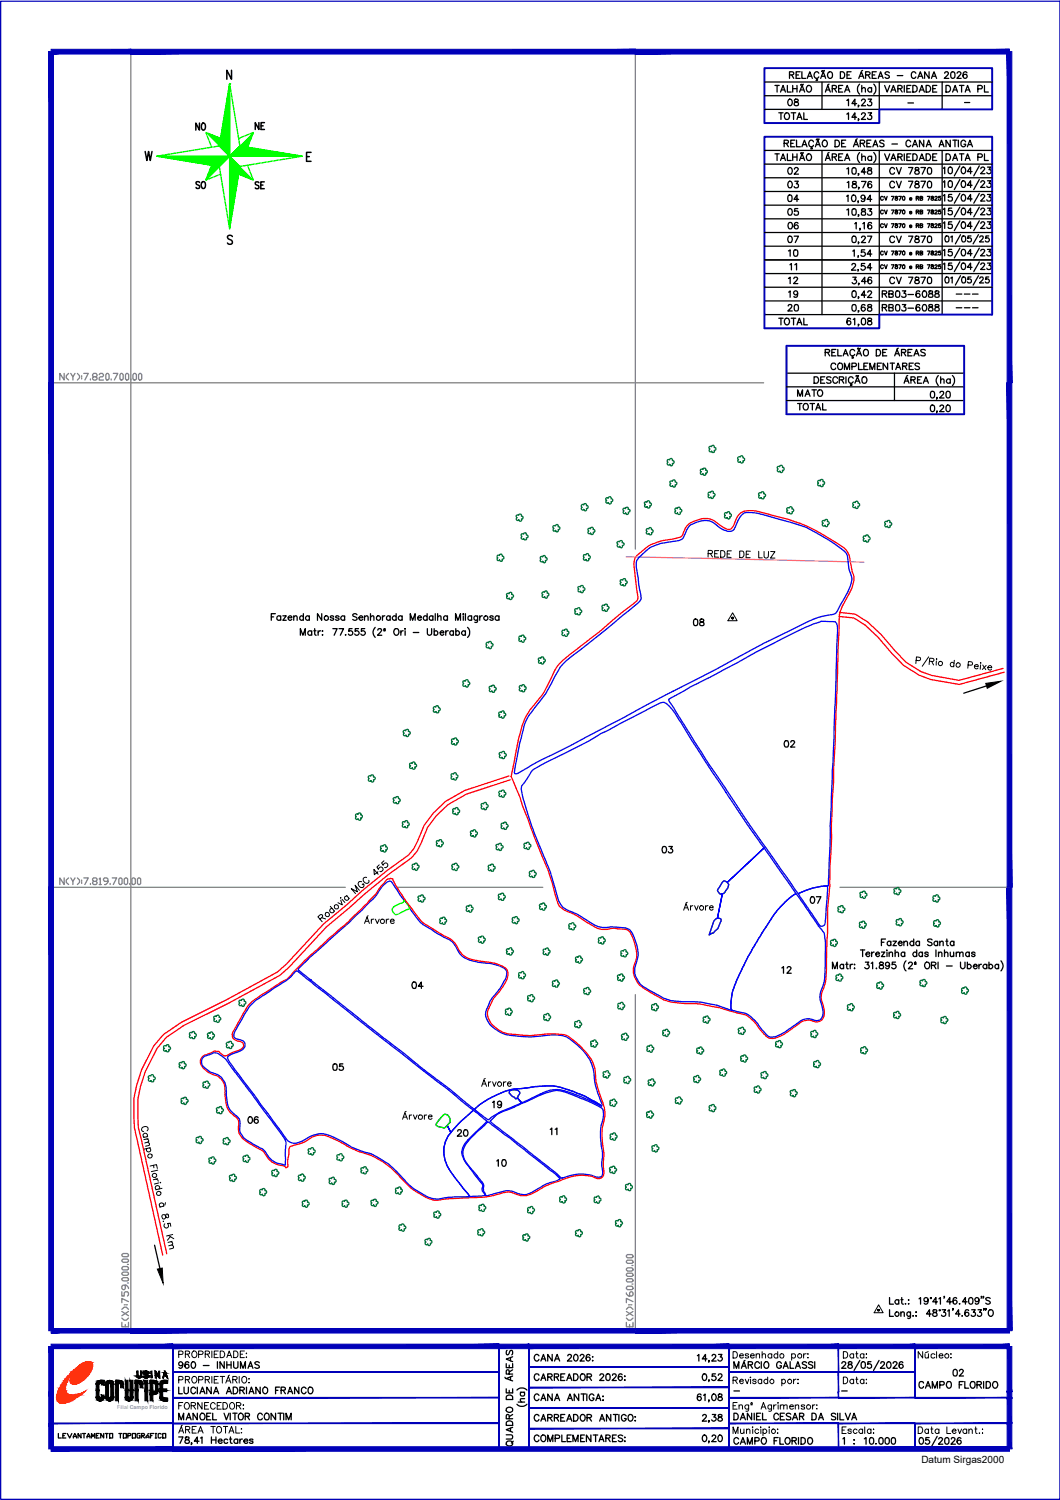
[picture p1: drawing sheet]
<svg xmlns="http://www.w3.org/2000/svg" width="210mm" height="297mm" viewBox="0 0 210 297" stroke-linecap="round" stroke-linejoin="round" font-family="sans-serif">
<defs><g id="words">
<g font-size="4.4">
<text x="154.9" y="22.2">08</text>
<text x="37.4" y="27.2">NO</text>
<text x="49.4" y="26.8">NE</text>
<text x="37.7" y="38.5">SO</text>
<text x="154.9" y="38.5">03</text>
<text x="154.9" y="46.6">06</text>
<text x="155.2" y="54.7">11</text>
<text x="154.9" y="62.8">20</text>
<text x="156.6" y="79.7">MATO</text>
<text x="136.2" y="125.2">08</text>
<text x="154.2" y="149.2">02</text>
<text x="159.1" y="180.3">07</text>
<text x="153.5" y="194">12</text>
<text x="48" y="223.7">06</text>
<text x="97" y="232.1">10</text>
<text x="187.3" y="273.8">02</text>
</g>
<g font-size="4">
<text x="154.9" y="35.6">02</text>
<text x="175" y="35.6">CV 7870</text>
<text x="49.4" y="38.5">SE</text>
<text x="154.9" y="43.7">05</text>
<text x="154.9" y="51.9">10</text>
<text x="154.9" y="60">19</text>
<text x="173.6" y="60">RB03-6088</text>
<text x="129.8" y="170">03</text>
<text x="80.4" y="196.8">04</text>
<text x="64.6" y="213.1">05</text>
<text x="96.3" y="220.5">19</text>
<text x="89.3" y="226.1">20</text>
<text x="107.6" y="225.8">11</text>
</g>
<g font-size="2.6">
<text x="178.5" y="21.5">-</text>
<text x="189.8" y="21.5">-</text>
<text x="188" y="59.6">---</text>
<text x="188" y="62.1">---</text>
<text x="143.9" y="276.6">-</text>
<text x="165.5" y="276.6">-</text>
</g>
<text font-size="2" x="182.5" y="289.8">Datum Sirgas2000</text>
<text font-size="1.1" fill="#989898" x="23.2" y="279.1">Filial Campo Florido</text>
</g></defs>
<!-- layer: 0114000960020 -->
<path d="M90.8 222.5l3-2.7 2.6 2.2-.4 .5a26.7 26.7 0 0 0-4.2 4.4 2.56 2.56 0 0 0 .1 2.9l3.6 4.6a.73 .73 0 0 1 0 1v.4l.7 1-3.1 .2-1.9-2.4a12.1 12.1 0 0 1-3.3-5.9 5.6 5.6 0 0 1 2-5.2z" fill="none" stroke="#00f" stroke-width=".25"/>
<!-- layer: TG -->
<path d="M93 236.9l.1 .1" fill="none" stroke="#00f" stroke-width=".25"/>
<!-- layer: MARGEM -->
<g fill="#0000b8" stroke="#0000b8" stroke-width=".2">
<path d="M98.8 281.8l.1 4.9v-4.9zM98.8 281.8l.1 4.9h-.1z"/>
<path d="M34.2 281.8v.1l64.6-.1zM34.2 281.9l64.6-.1v.1z"/>
<path d="M34.2 276.7v.1l64.6-.1zM34.2 276.8l64.6-.1v.1z"/>
<path d="M34.2 271.6v.2l64.6-.2zM34.2 271.8l64.6-.2v.2z"/>
<path d="M34.2 286.8l.1 .1zM34.2 286.8l.1 .1z"/>
<path d="M104.7 282.9l.1 3.8zM104.7 282.9l.1 3.8z"/>
<path d="M144.3 282.9l.1 3.8zM144.3 282.9l.1 3.8z"/>
<path d="M166 281.8l.1 5.1zM166 281.8l.1 5.1z"/>
<path d="M181.1 281.8l.1 5.1zM181.1 281.8l.1 5.1z"/>
<path d="M166 271.6v.2l15.2-.2zM166 271.8l15.2-.2v.2z"/>
<path d="M181.1 266.6l.1 5.1zM181.1 266.6l.1 5.1z"/>
<path d="M166 266.6l.1 5.1zM166 266.6l.1 5.1z"/>
<path d="M104.7 270.6v.1l39.7-.1zM104.7 270.7l39.7-.1v.1z"/>
<path d="M104.7 274.7v.1l39.7-.1zM104.7 274.8l39.7-.1v.1z"/>
<path d="M104.7 278.8v.1l39.7-.1zM104.7 278.9l39.7-.1v.1z"/>
<path d="M104.7 282.8v.1l39.7-.1zM104.7 282.9l39.7-.1v.1z"/>
<path d="M125.8 263.1v.9l74.1-.9zM125.8 264l74.1-.9v.9z"/>
<path d="M199.4 175.7v87.8h1zM199.4 175.7h1v87.8z"/>
<path d="M9.7 275.6v6.2h.9zM9.7 275.6h.9v6.2z"/>
<path d="M34.2 281.8l.1 5zM34.2 281.8l.1 5z"/>
<path d="M34.2 266.6l.1 5.1zM34.2 266.6l.1 5.1zM34.2 271.7l.1 3.9zM34.2 271.7l.1 3.9zM34.2 275.6l.1 1.2zM34.2 275.6l.1 1.2zM34.2 276.8l.1 5zM34.2 276.8l.1 5z"/>
<path d="M10.1 267.1h24.1v-.9zM10.1 266.2h24.1l-24.1 .9z"/>
<path d="M9.7 266.6l.9 9v-9zM9.7 266.6l.9 9h-.9z"/>
<path d="M34.2 266.2v.9l64.6-.9zM34.2 267.1l64.6-.9v.9zM98.8 266.2v.9l5.9-.9zM98.8 267.1l5.9-.9v.9zM104.7 266.2v.9l39.7-.9zM104.7 267.1l39.7-.9v.9zM144.4 266.2v.9l21.6-.9zM144.4 267.1l21.6-.9v.9zM166 266.2v.9l15.2-.9zM166 267.1l15.2-.9v.9zM181.2 266.2v.9l18.7-.9zM181.2 267.1l18.7-.9v.9z"/>
<path d="M199.4 266.6l1 9v-9zM199.4 266.6l1 9h-1zM199.4 275.6l1 1.2v-1.2zM199.4 275.6l1 1.2h-1zM199.4 276.8l1 5v-5zM199.4 276.8l1 5h-1zM199.4 281.8l1 5.1v-5.1zM199.4 281.8l1 5.1h-1z"/>
<path d="M34.2 287.4h165.7v-.9zM34.2 286.5h165.7l-165.7 .9zM10.1 287.4h24.1v-.9zM10.1 286.5h24.1l-24.1 .9z"/>
<path d="M9.7 281.8v5.1h.9zM9.7 281.8h.9v5.1z"/>
<path d="M199.4 75.8v99.9h1zM199.4 75.8h1v99.9zM199.4 10.2v65.6h1zM199.4 10.2h1v65.6z"/>
<path d="M125.8 10.7h74.1v-.9zM125.8 9.8h74.1l-74.1 .9zM25.9 10.7h99.9v-.9zM25.9 9.8h99.9l-99.9 .9zM10.1 10.7h15.8v-.9zM10.1 9.8h15.8l-15.8 .9z"/>
<path d="M9.7 10.2l.9 65.6v-65.6zM9.7 10.2l.9 65.6h-.9zM9.7 75.8l.9 99.9v-99.9zM9.7 75.8l.9 99.9h-.9zM9.7 175.7l.9 87.8v-87.8zM9.7 175.7l.9 87.8h-.9z"/>
<path d="M10.1 263.1v.9l15.8-.9zM10.1 264l15.8-.9v.9zM25.9 263.1v.9l99.9-.9zM25.9 264l99.9-.9v.9z"/>
<path d="M166 275.6l.1 1.2zM166 275.6l.1 1.2zM166 271.7l.1 3.9zM166 271.7l.1 3.9z"/>
<path d="M181.1 275.6l.1 1.2zM181.1 275.6l.1 1.2zM181.1 271.7l.1 3.9zM181.1 271.7l.1 3.9z"/>
<path d="M144.4 271.6v.2l21.6-.2zM144.4 271.8l21.6-.2v.2z"/>
<path d="M144.3 266.6l.1 4.1zM144.3 266.6l.1 4.1zM144.3 270.7l.1 1zM144.3 270.7l.1 1zM144.3 271.7l.1 3.1zM144.3 271.7l.1 3.1zM144.3 274.8l.1 .8zM144.3 274.8l.1 .8zM144.3 275.6l.1 1.2zM144.3 275.6l.1 1.2zM144.3 276.8l.1 2zM144.3 276.8l.1 2zM144.3 278.8l.1 3zM144.3 278.8l.1 3zM144.3 281.8l.1 1.1zM144.3 281.8l.1 1.1z"/>
<path d="M104.7 266.6l.1 4.1zM104.7 266.6l.1 4.1zM104.7 270.7l.1 4.1zM104.7 270.7l.1 4.1zM104.7 274.8l.1 .8zM104.7 274.8l.1 .8zM104.7 275.6l.1 3.2zM104.7 275.6l.1 3.2zM104.7 278.8l.1 4.1zM104.7 278.8l.1 4.1z"/>
<path d="M34.2 266.6l.1 5.1zM34.2 266.6l.1 5.1zM34.2 271.7l.1 3.9zM34.2 271.7l.1 3.9zM34.2 275.6l.1 1.2zM34.2 275.6l.1 1.2zM34.2 276.8l.1 5zM34.2 276.8l.1 5zM34.2 281.8l.1 5zM34.2 281.8l.1 5z"/>
<path d="M144.4 276.7v.1l21.6-.1zM144.4 276.8l21.6-.1v.1zM166 276.7v.1l15.2-.1zM166 276.8l15.2-.1v.1zM181.2 276.7v.1l18.7-.1zM181.2 276.8l18.7-.1v.1z"/>
<path d="M144.4 281.8v.1l21.6-.1zM144.4 281.9l21.6-.1v.1zM166 281.8v.1l15.2-.1zM166 281.9l15.2-.1v.1zM181.2 281.8v.1l18.7-.1zM181.2 281.9l18.7-.1v.1z"/>
<path d="M10.1 281.8v.1l24.1-.1zM10.1 281.9l24.1-.1v.1z"/>
<path d="M98.8 266.6l.1 5.1v-5.1zM98.8 266.6l.1 5.1h-.1zM98.8 271.7l.1 3.9v-3.9zM98.8 271.7l.1 3.9h-.1zM98.8 275.6l.1 1.2v-1.2zM98.8 275.6l.1 1.2h-.1zM98.8 276.8l.1 5v-5zM98.8 276.8l.1 5h-.1z"/>
</g>
<path d="M199.9 276.7v.1M199.9 281.8v.1" fill="none" stroke="#0000b8" stroke-width=".2"/>
<g fill="none" stroke="#000" stroke-width=".25">
<path d="M27.5 272.7h.1M28 272.5v-1h-.1v1l-.3 .2M28 272.5l-.2 .3-.2 .1-.4-.2-.1-1.2h.2v1l.2 .2M35.4 274.7v1.3h.7M36.2 270.1a.4 .4 0 0 1-.5 .4 .4 .4 0 0 1-.2-.6 .4 .4 0 0 1 .6 0 .69 .69 0 0 1-.4 1.1l-.3-.2M36.4 274.7l.1 1.1a.43 .43 0 0 0 .5 .2 .43 .43 0 0 0 .3-.4v-.9M37.4 269.9l-.3-.3a.69 .69 0 0 0-.5 .7 .69 .69 0 0 0 .4 .7 .41 .41 0 0 0 .4-.5 .41 .41 0 0 0-.4-.4 .41 .41 0 0 0-.4 .4M38.1 269.7a.37 .37 0 0 1 .6 .2 .59 .59 0 0 1 0 .7 .59 .59 0 0 1-.6 .3 .86 .86 0 0 1 0-1.2zM38.7 275a.53 .53 0 0 0-.7-.3 .53 .53 0 0 0-.2 .8 .48 .48 0 0 0 .4 .5 .48 .48 0 0 0 .5-.3M39.1 279.9v1.3l-.9-1.3v1.3M39.1 274.7v1.3M39.6 276l.5-1.3 .5 1.3"/>
<path d="M39.8 275.6h.6M39.8 279.9a.63 .63 0 0 1 .8 .3 .63 .63 0 0 1-.1 .8 .62 .62 0 0 1-.9-.2 .62 .62 0 0 1 .2-.9zM40.3 270.4h1.1M41.7 279.9h-.8v1.3h.8M41.8 274.7v1.3l-.9-1.3v1.3M42.1 279.9v1.3h.8M42.3 276l.5-1.3 .5 1.3M42.5 275.6h.6M43.1 269.6v1.4M44.4 279.9l.4 1.3 .5-1.3M44.4 269.6v1.4l-.8-1.4v1.4M44.8 276l.5-1.3 .5 1.3"/>
<path d="M44.9 269.6v1.4M44.9 270.3h.9M45 275.6h.6M45.6 279.9v1.3M45.8 269.6v1.4M46.1 279.9h.8M46.2 274.7h.5a.71 .71 0 0 1 .4 .6 .71 .71 0 0 1-.4 .7h-.5zM46.3 269.6v1.2l.4 .2 .4-.2v-1.2M46.5 279.9v1.3M47.5 279.9a.64 .64 0 0 1 .7 .5 .64 .64 0 0 1-.4 .8 .66 .66 0 0 1-.6-.5 .66 .66 0 0 1 .3-.8zM47.5 275.3l.8-.1 .1-.3-.4-.2h-.5v1.3M47.6 271v-1.4l.5 1.4 .5-1.4v1.4"/>
<path d="M47.9 275.3l.5 .7M48.8 274.7v1.3M49.1 271l.5-1.4 .5 1.4M49.3 276l.5-1.3 .5 1.3M49.3 270.5h.6M49.5 275.6h.6M51.4 269.9a.49 .49 0 0 0-.5-.3 .49 .49 0 0 0-.4 .4l.9 .6a.5 .5 0 0 1-.4 .4 .5 .5 0 0 1-.5-.2M51.5 274.7v1.3l-.8-1.3v1.3M52.2 274.9a.62 .62 0 0 1 .9 .3 .62 .62 0 0 1-.7 .8l-.4-.5zM52.6 279.9a.59 .59 0 0 1 .7 .2 .59 .59 0 0 1 0 .8 .53 .53 0 0 1-.8 .2 .53 .53 0 0 1-.2-.7zM54.6 279.9v1.3l-.9-1.3v1.3M54.6 275.3h.4"/>
<path d="M55 279.9h.9M55.4 274.7h-.8v1.3M55.5 279.9v1.3M55.7 275.3l.8-.1v-.4l-.8-.1v1.3M56.1 275.3l.4 .7M56.2 279.9v1.3M57 276l.4-1.3 .6 1.3M57.1 275.6h.7M59.2 274.7v1.3l-.9-1.3v1.3M60.6 275a.53 .53 0 0 0-.7-.3 .53 .53 0 0 0-.2 .8 .48 .48 0 0 0 .4 .5 .48 .48 0 0 0 .5-.3M61.1 274.9a.62 .62 0 0 1 .9 .1 .62 .62 0 0 1-.3 .9 .59 .59 0 0 1-.7-.2 .59 .59 0 0 1 0-.7zM100 272.7l.1 .3"/>
<path d="M100.2 275v.8h1.3v-.8M100.2 270v.8h1.3v-.8M100.3 278.9a.66 .66 0 0 1 .8-.2 .66 .66 0 0 1 .4 .7 .66 .66 0 0 1-.8 .3 .66 .66 0 0 1-.4-.8zM100.3 276.5a.71 .71 0 0 1 1.2 .2v.4h-1.3zM100.4 267.4l-.2 .3 .2 .6 .3-.1 .3-.7 .2-.1 .3 .1v.2l-.2 .6M100.8 272.1v-.7l-.4-.1-.2 .8h1.3M100.8 270.3v.5M100.8 275.3v.5M101.1 268.8v.7M101.1 272.7v.6M101.5 272.5l-1.3 .5 1.3 .5M101.5 268.7l-1.3 .4 1.3 .5"/>
<path d="M101.5 271.3l-.7 .4M102.4 278.1a1.36 1.36 0 0 0 2 0M102.4 275.3a1.36 1.36 0 0 1 2 0M102.6 277.7h1.3M103 275.7h.9M103.2 275.7a.42 .42 0 0 0-.1 .6 .42 .42 0 0 0 .7 0 .42 .42 0 0 0-.1-.6M103.9 277h-.8v.4l.2 .3M106.7 268.5a.53 .53 0 0 0-.7-.2 .53 .53 0 0 0-.2 .7 .48 .48 0 0 0 .4 .5 .48 .48 0 0 0 .5-.3M106.7 272.4a.53 .53 0 0 0-.7-.3 .53 .53 0 0 0-.2 .8 .48 .48 0 0 0 .4 .5 .48 .48 0 0 0 .5-.4M106.7 276.3a.53 .53 0 0 0-.7-.2 .53 .53 0 0 0-.2 .7 .48 .48 0 0 0 .4 .6 .48 .48 0 0 0 .5-.3M107.1 269.5l.5-1.3 .5 1.3M107.1 273.4l.5-1.3 .5 1.3"/>
<path d="M107.1 277.4l.5-1.4 .5 1.4M107.3 269.1h.6M107.3 272.9h.6M107.3 276.9h.6M108.5 272.7l.7-.1 .1-.3-.1-.2h-.7v1.3M108.9 272.7l.4 .7M109.3 268.2v1.3l-.8-1.3v1.3M109.3 276v1.4l-.8-1.4v1.4M109.8 272.7l.8-.1v-.4l-.8-.1v1.3M109.8 269.5l.5-1.3 .5 1.3M109.8 277.4l.5-1.4 .5 1.4M110 269.1h.6"/>
<path d="M110 276.9h.6M110.2 272.7l.4 .7M111 272.7h.5M111.8 272.1h-.8v1.3h.8M112.2 273.4l.5-1.3 .5 1.3M112.4 277.4l.5-1.4 .5 1.4M112.4 268.5l.2-.3h.3l.2 .1 .1 .3-.8 .9h.8M112.4 272.9h.6M112.6 276.9h.6M113.6 272.1h.4a.71 .71 0 0 1 .5 .6 .71 .71 0 0 1-.5 .7h-.4zM113.8 268.3a.37 .37 0 0 1 .6 .2 .59 .59 0 0 1 .1 .7 .59 .59 0 0 1-.7 .2 .86 .86 0 0 1 0-1.1zM114.6 276v1.4l-.9-1.4v1.4"/>
<path d="M114.9 268.5l.2-.3h.3l.3 .4-.8 .9h.8M115.1 276h.9M115.1 272.1a.66 .66 0 0 1 .8 .5 .66 .66 0 0 1-.4 .8 .71 .71 0 0 1-.6-.5 .71 .71 0 0 1 .2-.8zM115.5 276v1.4M116.2 276v1.4M116.2 272.7l.8-.1 .1-.3-.1-.2h-.8v1.3M116.7 272.7l.4 .7M116.8 268.4v-.1a.41 .41 0 0 0-.7 .2v.6a.41 .41 0 0 0 .5 .3 .41 .41 0 0 0 .2-.6 .41 .41 0 0 0-.7 .1v.2M117.3 269.4h.1zM117.3 268.6v.2zM117.6 276.3a.53 .53 0 0 0-.7-.2 .53 .53 0 0 0-.2 .7 .47 .47 0 0 0 .4 .6 .47 .47 0 0 0 .5-.6h-.3M118 277.4l.5-1.4 .5 1.4"/>
<path d="M118.2 276.9h.6M118.8 272.4l.1-.3h.4l.2 .3-.8 1h.9M119.3 276.5h.2zM119.3 277.3h.2zM120.1 272.1h.4a.74 .74 0 0 1 .3 .7 .74 .74 0 0 1-.4 .6l-.4-.3v-.5zM121.3 272.4l.1-.3h.4l.2 .1v.2l-.8 1h.8M123.2 272.2l-.1-.1a.65 .65 0 0 0-.7 .5 .65 .65 0 0 0 .4 .8 .41 .41 0 0 0 .5-.4 .41 .41 0 0 0-.4-.5 .41 .41 0 0 0-.5 .4M123.7 272.6h.1zM123.7 273.3h.1zM138.1 268.5l.3-.3v1.3M138.8 276.3v-.2a.41 .41 0 0 0-.7 .2v.6a.41 .41 0 0 0 .6 .4 .41 .41 0 0 0 .1-.7 .41 .41 0 0 0-.7 .1v.2M139.3 272.1a.65 .65 0 0 1 .7 .5 .65 .65 0 0 1-.4 .8h-.2a.84 .84 0 0 1-.1-1.3z"/>
<path d="M139.3 276.3l.3-.3v1.4M140 269.1h-.9l.6-.9v1.3M140.4 269.4l-.1 .4M140.4 273.3l-.1 .3M140.4 277.3l-.1 .3M141 268.5l.2-.3h.3l.2 .1v.3l-.8 .9h.9M141.1 276.1a.37 .37 0 0 1 .6 .2 .59 .59 0 0 1 .1 .7 .59 .59 0 0 1-.7 .3 .86 .86 0 0 1 0-1.2zM141.7 272.1h-.6l-.1 .5a.47 .47 0 0 1 .7 0 .47 .47 0 0 1-.1 .7 .47 .47 0 0 1-.7-.2M142.2 272.4a.37 .37 0 0 1 .6-.3 .37 .37 0 0 1 0 .6l-.6 .7h.8M142.3 268.2h.7l-.4 .5a.43 .43 0 0 1 .3 .7 .43 .43 0 0 1-.7-.1M142.3 276.1v.4l.5 .2a.34 .34 0 0 1 .1 .6l-.4 .1-.3-.2a.48 .48 0 0 1 .1-.5 .48 .48 0 0 1 .5-.2l.2-.2a.44 .44 0 0 0-.7-.2zM145.3 279.9h.5a.71 .71 0 0 1 .4 .6 .71 .71 0 0 1-.4 .7h-.5z"/>
<path d="M145.3 271v-1.4l.5 1.4 .5-1.4v1.4M146.8 271l.5-1.4 .5 1.4M147 270.5h.6M147.5 269.4l-.2 .1M148.2 270.3l.7-.1 .1-.4-.8-.2v1.4M148.6 270.3l.4 .7M148.8 279.9v1.3l-.8-1.3v1.3M149.4 279.9v1.3M150.4 270a.47 .47 0 0 0-.5-.4 .47 .47 0 0 0-.4 .6 .53 .53 0 0 0 .2 .7 .53 .53 0 0 0 .7-.2M150.6 279.9h-.8v1.3h.8M150.7 269.6v1.4M151 279.9v1.3h.8"/>
<path d="M151.4 269.9l.1-.2a.62 .62 0 0 1 .7 .3 .62 .62 0 0 1-.1 .8 .59 .59 0 0 1-.8-.1 .59 .59 0 0 1 .1-.8zM154.7 270a.48 .48 0 0 0-.5-.4 .48 .48 0 0 0-.4 .6 .53 .53 0 0 0 .2 .7 .53 .53 0 0 0 .7-.2v-.2h-.3M155.1 271l.5-1.4 .5 1.4M155.3 270.5h.6M155.3 279.9h-.8v1.3h.8M156.5 269.6v1.4h.7M157.5 271l.5-1.4 .5 1.4M157.7 270.5h.6M159.7 269.9a.46 .46 0 0 0-.4-.3 .46 .46 0 0 0-.4 .4l.8 .6v.2l-.3 .2-.5-.2M160.8 279.9a.73 .73 0 0 1 .8 .3 .73 .73 0 0 1-.2 .9l-.6 .1zM161 269.9a.46 .46 0 0 0-.5-.3 .46 .46 0 0 0-.4 .4l.9 .6v.2l-.3 .2-.6-.2M161.3 269.6v1.4"/>
<path d="M165.9 279.9v1.3M166.3 279.9v1.3h.8M166.7 270l.3-.4 .4 .2v.4l-.7 .8h.8M167.4 279.9l.5 1.3 .5-1.3M168 269.7v.4l.6 .2a.34 .34 0 0 1 .1 .6l-.5 .1-.2-.2a.48 .48 0 0 1 0-.5 .48 .48 0 0 1 .5-.1l.2-.3a.44 .44 0 0 0-.7-.2zM170.3 269.4l-1.2 2M170.7 269.7a.41 .41 0 0 1 .6 .2l.1 .3a.55 .55 0 0 1-.5 .8 .87 .87 0 0 1-.2-1.3zM172.5 269.6h-.6l-.1 .6a.46 .46 0 0 1 .7 0 .46 .46 0 0 1-.1 .7 .46 .46 0 0 1-.7-.2M174.1 269.4l-1.1 2M174.4 270l.2-.4h.3l.2 .3-.1 .4-.7 .7h.9M175.8 269.7a.37 .37 0 0 1 .6 .2 .59 .59 0 0 1 0 .7 .59 .59 0 0 1-.6 .3 .86 .86 0 0 1 0-1.2zM176.9 270l.2-.4 .4 .2 .1 .2-.8 1h.9"/>
<path d="M178.8 269.9l-.1-.2a.41 .41 0 0 0-.6 .2v.9a.42 .42 0 0 0 .6 .1 .42 .42 0 0 0 0-.7 .42 .42 0 0 0-.6 .1v.2M182.9 273.9a.46 .46 0 0 0-.6-.3 .46 .46 0 0 0-.3 .5v.3a.45 .45 0 0 0 .4 .5 .45 .45 0 0 0 .5-.3M183.3 274.9l.5-1.3 .5 1.3M183.5 274.4h.6M184.6 274.9v-1.3l.5 1.3 .5-1.3v1.3M193.5 274.2l.7-.1 .2-.3-.2-.2h-.7v1.3M193.9 274.2l.5 .7M194.8 273.6v1.3M195.3 273.6h.4a.71 .71 0 0 1 .4 .6 .71 .71 0 0 1-.4 .7h-.4zM196.8 273.6a.61 .61 0 0 1 .8 .6 .61 .61 0 0 1-.8 .6l-.2-.4zM11.6 283.9v.9h.5M12.4 284.3h.3"/>
<path d="M13 283.9h-.6v.9h.6M13.3 283.9l.5 .9 .4-.9M14.5 284.8l.3-.9 .4 .6v.3M14.5 284.5h.7M16 283.9v.9l-.5-.9v.9M16.3 283.9h.6M16.6 283.9v.9M17.2 284.8l.3-.9 .3 .9M17.2 284.5h.6M18.1 284.8v-.9l.3 .6 .4-.6v.9M19 284.3h.3M19.6 283.9h-.6v.9h.6"/>
<path d="M20.5 283.9v.9l-.6-.9v.9M20.8 283.9h.6M21.1 283.9v.9M21.7 283.9h.6v.9h-.6zM23.5 283.9h.6M23.8 283.9v.9M24.4 283.9h.6v.9h-.6zM25.3 284.3h.5l.1-.3-.6-.1v.9M26.2 283.9h.6v.9h-.6zM27.7 283.9l-.6 .1 .2 .8h.4v-.5h-.1M28 284.3h.5l.1-.3-.6-.1v.9M28.2 284.3l.4 .5"/>
<path d="M28.9 284.8v-.3l.3-.3 .3 .3v.3M28.9 284.6h.6M29.5 283.9l-.3 .1M29.8 284.3h.3M30.4 283.9h-.6v.9M30.7 284.8h.3M30.7 283.9h.3M30.9 283.9v.9M31.9 284l-.2-.1-.4 .1 .2 .8h.2l.2-.2M32.2 283.9h.6v.9h-.6zM35.4 281.2v-1.3l.5 1.3 .5-1.3v1.3M35.4 284.6h.8l-.6 1.2"/>
<path d="M36.7 284.6v.4l.6 .1a.38 .38 0 0 1 .1 .7h-.7l-.1-.2 .2-.5 .6-.3v-.2zM36.9 281.2l.5-1.3 .4 1.3M37 280.7h.7M38 285.8h-.2h.2l-.2 .3M39.4 285.4h-.9l.6-.8v1.2M39.7 284.8l.3-.2v1.2M40.9 280.5h.5M41.9 284.6v1.2M41.9 285.1h.9M42.8 284.6v1.2M43.2 285.4h.8l-.1-.4a.43 .43 0 0 0-.6 .2 .43 .43 0 0 0 .1 .5 .43 .43 0 0 0 .6 0M45.1 285.1a.41 .41 0 0 0-.6 0 .41 .41 0 0 0 0 .6 .41 .41 0 0 0 .6 0"/>
<path d="M45.5 285h.4M45.6 284.6v1l.1 .2h.3M47.1 285.1a.42 .42 0 0 0-.7 0 .42 .42 0 0 0 0 .6 .42 .42 0 0 0 .7 0M47.1 285v.8M47.5 285v.8M48 285h-.3l-.2 .4M48.3 285.4h.8l-.2-.4a.43 .43 0 0 0-.5 .2 .43 .43 0 0 0 .1 .5 .43 .43 0 0 0 .6 0M48.6 280.5l.7-.1 .1-.4-.8-.1v1.3M49 280.5l.4 .7M50.1 285.1l-.2-.1-.5 .1 .2 .3h.4v.4h-.3l-.3-.1M51.9 280.2a.48 .48 0 0 0-.5-.3 .48 .48 0 0 0-.4 .5 .53 .53 0 0 0 .2 .7 .53 .53 0 0 0 .7-.2M56.6 281.2v-1.3l.5 1.3 .6-1.3v1.3"/>
<path d="M100.2 284.1l1.1 .1 .2 .3a.38 .38 0 0 1-.3 .5h-1M100.3 285.6a.64 .64 0 0 1 .8-.3 .64 .64 0 0 1 .4 .8 .64 .64 0 0 1-.8 .3 .64 .64 0 0 1-.4-.8zM100.3 281.6a.7 .7 0 0 1 .7-.2 .7 .7 0 0 1 .5 .4v.5h-1.3zM100.8 281v-.8l-.4-.1-.2 .9h1.3M101.1 282.8v.6M101.5 282.6l-1.3 .5 1.3 .5M101.5 280.1l-.7 .4M101.6 285.4l-.3 .4M106.7 280.4a.53 .53 0 0 0-.7-.2 .53 .53 0 0 0-.2 .7 .48 .48 0 0 0 .4 .5 .48 .48 0 0 0 .5-.3M106.7 284.5a.53 .53 0 0 0-.7-.3 .53 .53 0 0 0-.2 .8 .48 .48 0 0 0 .4 .5 .48 .48 0 0 0 .5-.4M107.1 281.4l.5-1.3 .5 1.3M107.2 284.3a.59 .59 0 0 1 .9 .1 .59 .59 0 0 1-.2 .9v.1a.63 .63 0 0 1-.8-.3 .63 .63 0 0 1 .1-.8z"/>
<path d="M107.3 281h.6M108.5 280.7h.7l.1-.3-.3-.3h-.5v1.3M108.5 285.5v-1.3l.5 1.3 .5-1.3v1.3M108.9 280.7l.4 .7M109.8 280.7l.8-.1v-.4l-.8-.1v1.3M109.9 284.8h.8l.1-.4-.3-.2h-.6v1.3M110.2 280.7l.4 .7M111 280.7h.5M111.3 284.2v1.3h.7M111.8 280.1h-.8v1.3h.8M112.2 281.4l.5-1.3 .5 1.3M112.3 284.8h.5"/>
<path d="M112.4 281h.6M113.1 284.2h-.8v1.3h.8M113.5 285.5v-1.3l.5 1.3 .5-1.3v1.3M113.6 280.1h.4a.71 .71 0 0 1 .5 .7 .71 .71 0 0 1-.5 .6h-.4zM115 284.8h.4M115 280.3a.59 .59 0 0 1 .8 .1 .59 .59 0 0 1-.1 .8v.1a.63 .63 0 0 1-.8-.2 .63 .63 0 0 1 .1-.8zM115.7 284.2h-.7v1.3h.7M116.2 280.7h.8l.1-.3-.3-.3h-.6v1.3M116.7 280.7l.4 .7M117 284.2v1.3l-.9-1.3v1.3M117.5 284.2h.9M117.9 284.2v1.3"/>
<path d="M118.6 285.5l.5-1.3 .5 1.3M118.7 281.4l.5-1.3 .5 1.3M118.8 285.1h.6M118.9 281h.6M120 284.8l.8-.1v-.4l-.8-.1v1.3M120.4 284.8l.4 .7M120.9 280.1v1.3l-.8-1.3v1.3M121.3 284.8h.5M121.5 280.1h.8M121.9 280.1v1.3M122 284.2h-.7v1.3h.7M122.6 280.1v1.3"/>
<path d="M123.3 284.3l-.3-.1-.6 .1 .2 .4 .7 .4a.48 .48 0 0 1-.4 .4 .48 .48 0 0 1-.5-.2M123.7 284.7h.1zM123.7 285.4h.1zM124 280.4a.53 .53 0 0 0-.7-.2 .53 .53 0 0 0-.2 .7 .47 .47 0 0 0 .4 .5 .47 .47 0 0 0 .5-.5h-.3M124.5 280.3a.62 .62 0 0 1 .9 .1 .62 .62 0 0 1-.3 .9 .59 .59 0 0 1-.7-.2 .59 .59 0 0 1 0-.7zM125.8 280.5v.2zM125.8 281.3v.1zM139.1 280.4a.37 .37 0 0 1 .6-.2 .37 .37 0 0 1 0 .6l-.6 .6h.9M139.3 284.3a.37 .37 0 0 1 .6 .1 .59 .59 0 0 1 0 .7 .59 .59 0 0 1-.6 .3 .86 .86 0 0 1 0-1.1zM140.4 281.3l-.1 .4M140.4 285.4l-.1 .3M141 284.5l.2-.3h.3l.2 .1v.3l-.8 .9h.9"/>
<path d="M141.1 280.1h.6l-.3 .5a.43 .43 0 0 1 .3 .7 .43 .43 0 0 1-.8-.1M142.3 280.2v.3l.5 .2a.34 .34 0 0 1 .1 .6l-.4 .1-.3-.1a.48 .48 0 0 1 .1-.5 .48 .48 0 0 1 .5-.2l.2-.2-.1-.2zM142.4 284.3a.37 .37 0 0 1 .6 .1 .59 .59 0 0 1 0 .7 .59 .59 0 0 1-.6 .3 .86 .86 0 0 1 0-1.1zM146.3 285a.53 .53 0 0 0-.8-.3 .53 .53 0 0 0-.2 .8 .48 .48 0 0 0 .4 .5 .48 .48 0 0 0 .6-.3M146.6 281.2l.5-1.3 .5 1.3M146.6 286l.5-1.3 .5 1.3M146.8 280.7h.6M146.8 285.6h.6M148 286v-1.3l.5 1.3 .5-1.3v1.3M149.5 285.4l.7-.1 .1-.5-.8-.1v1.3M149.8 280.5h.5M150.9 284.8a.62 .62 0 0 1 .9 .2 .62 .62 0 0 1-.3 .9 .63 .63 0 0 1-.7-.3 .63 .63 0 0 1 .1-.8z"/>
<path d="M153.3 285.3h.5M154.1 284.7h-.8v1.3M154.2 280.2a.48 .48 0 0 0-.6-.3 .48 .48 0 0 0-.4 .5 .53 .53 0 0 0 .2 .7 .53 .53 0 0 0 .8-.2M154.4 284.7v1.3h.8M154.5 280.5h.5M155.6 284.8a.62 .62 0 0 1 .9 .2 .62 .62 0 0 1-.3 .9 .63 .63 0 0 1-.7-.3 .63 .63 0 0 1 .1-.8zM156.6 280.1a.49 .49 0 0 0-.5-.3 .49 .49 0 0 0-.4 .4l.9 .6-.1 .3-.5 .1-.3-.2M156.8 285.3l.8-.1v-.4l-.8-.1v1.3M156.9 281.2l.5-1.3 .5 1.3M157.1 280.7h.6M157.3 285.3l.4 .7M158.1 284.7v1.3"/>
<path d="M158.3 280.5l.7-.1 .1-.4-.8-.1v1.3M158.6 284.7h.4a.71 .71 0 0 1 .5 .6 .71 .71 0 0 1-.5 .7h-.4zM158.7 280.5l.5 .7M160 284.8a.62 .62 0 0 1 .9 .2 .62 .62 0 0 1-.2 .9 .59 .59 0 0 1-.7-.2 .59 .59 0 0 1 0-.7zM162.1 281.2l.5-1.3 .5 1.3M162.3 280.7h.6M165.5 280.1a.46 .46 0 0 0-.5-.3 .46 .46 0 0 0-.4 .4l.9 .6-.1 .3-.5 .1-.3-.2M166.9 284.9l.3-.2v1.3M168.7 281.2l.4-1.3 .5 1.3M168.8 280.7h.6M169.1 285.9h.1zM169.1 285.1v.1z"/>
<path d="M171.2 284.9l.3-.2v1.3M172.3 284.8a.41 .41 0 0 1 .7 .1v.3a.55 .55 0 0 1-.5 .8 .87 .87 0 0 1-.2-1.2zM173.4 285.9v.1l.1-.1M174.2 284.8a.41 .41 0 0 1 .6 .1l.1 .3a.55 .55 0 0 1-.5 .8 .87 .87 0 0 1-.2-1.2zM175.4 284.8a.41 .41 0 0 1 .7 .1v.3a.55 .55 0 0 1-.5 .8 .83 .83 0 0 1-.2-1.2zM176.7 284.8a.4 .4 0 0 1 .6 .1v.3a.55 .55 0 0 1-.4 .8 .83 .83 0 0 1-.2-1.2zM182.2 284.8a.4 .4 0 0 1 .6 .1 .6 .6 0 0 1 .1 .8 .6 .6 0 0 1-.7 .2l-.2-.5zM184 284.7h-.7v.5a.47 .47 0 0 1 .7 0 .47 .47 0 0 1-.1 .7 .47 .47 0 0 1-.7-.2M185.6 284.4l-1.1 2M185.9 285l.2-.3h.3l.2 .4-.8 .9h.9M187.2 284.8a.4 .4 0 0 1 .7 .1v.3a.55 .55 0 0 1-.4 .8 .83 .83 0 0 1-.3-1.2zM188.4 285l.2-.3h.2l.3 .1v.3l-.8 .9h.9"/>
<path d="M190.3 284.8h-.1a.37 .37 0 0 0-.6 .1 .64 .64 0 0 0 .4 1.1 .41 .41 0 0 0 .4-.5 .41 .41 0 0 0-.5-.3 .41 .41 0 0 0-.4 .4"/>
</g>
<g fill="none" stroke="#000" stroke-width=".2">
<path d="M35.4 268.2h.7l.1-.5-.8-.2v1.3M35.4 273.2h.7l.1-.5-.8-.1v1.3M35.4 278.4h.5M36.2 277.7h-.8v1.3M36.6 277.9a.6 .6 0 0 1 .9 .1 .6 .6 0 0 1-.1 .9 .6 .6 0 0 1-.9-.1 .6 .6 0 0 1 .1-.9zM36.7 268.2l.8-.2v-.3l-.8-.2v1.3M36.7 273.2l.8-.1v-.4l-.8-.1v1.3M37.1 268.2l.4 .6M37.1 273.2l.4 .7M37.8 278.4l.8-.1 .1-.3-.3-.3h-.6v1.3M38.1 272.7a.62 .62 0 0 1 .9 .2 .62 .62 0 0 1-.3 .9 .63 .63 0 0 1-.7-.3 .63 .63 0 0 1 .1-.8zM38.2 267.6a.63 .63 0 0 1 .8 .3 .63 .63 0 0 1-.1 .8 .62 .62 0 0 1-1-.2 .62 .62 0 0 1 .3-.9z"/>
<path d="M38.3 278.4l.4 .6M39.3 268.2h.8l.1-.4-.3-.3h-.6v1.3M39.3 273.2h.8l.1-.4-.3-.2h-.6v1.3M40 277.7v1.3l-.8-1.3v1.3M40.5 278.4h.5M40.6 268.2l.8-.1v-.4l-.8-.2v1.3M40.6 273.2l.8-.1v-.4l-.8-.1v1.3M41.1 268.2l.4 .6M41.1 273.2l.4 .7M41.3 277.7h-.8v1.3h.8M42 267.5v1.3M42 272.6v1.3"/>
<path d="M42.4 268.2h.5M42.4 273.2h.5M42.6 278.1a.48 .48 0 0 0-.5-.4 .48 .48 0 0 0-.4 .5 .53 .53 0 0 0 .2 .8 .53 .53 0 0 0 .7-.2M43 278.4h.5M43.2 267.5h-.8v1.3h.8M43.2 272.6h-.8v1.3h.8M43.6 267.5a.73 .73 0 0 1 .8 .3 .73 .73 0 0 1 0 .9l-.8 .1zM43.6 272.6h.9M43.8 277.7h-.8v1.3h.8M44 272.6v1.3M44.2 277.7a.73 .73 0 0 1 .8 .4 .73 .73 0 0 1-.2 .9h-.6zM44.7 273.9l.5-1.3 .5 1.3"/>
<path d="M44.9 268.8l.5-1.3 .5 1.3M44.9 273.5h.6M45.1 268.4h.6M45.5 272.3l-.3 .1M45.7 277.8a.62 .62 0 0 1 .7 .3 .62 .62 0 0 1-.1 .8 .59 .59 0 0 1-.8-.1 .59 .59 0 0 1 .1-.9zM46.1 273.2l.8-.1v-.4l-.8-.1v1.3M46.3 267.5h.4a.71 .71 0 0 1 .4 .7 .71 .71 0 0 1-.4 .6h-.4zM46.5 273.2l.4 .7M46.8 278.4l.8-.1 .1-.3-.3-.3h-.6v1.3M47.2 278.4l.5 .6M47.4 272.6v1.3M47.6 268.2h.4"/>
<path d="M48 272.7a.59 .59 0 0 1 .8 .1 .59 .59 0 0 1-.1 .9l-.1 .1a.62 .62 0 0 1-.7-.3 .62 .62 0 0 1 .1-.8zM48.1 278.2h.2zM48.2 278.9v.1zM48.4 267.5h-.8v1.3h.8M48.7 268h.2zM48.7 268.8h.2zM49.2 273.8h.2zM49.3 273v.1zM145.2 267.7h.4a.68 .68 0 0 1 .4 .6 .68 .68 0 0 1-.4 .6h-.4zM145.2 273.3l.8-.1v-.4l-.8-.1v1.3M145.2 278.4h.5M145.6 273.3l.4 .7"/>
<path d="M146 277.7h-.8v1.3h.8M146.3 278.4l.3-.2h.3l.1 .8M146.3 278.2v.8M146.5 268.5h.7v-.2a.4 .4 0 0 0-.6-.1 .4 .4 0 0 0 0 .6 .4 .4 0 0 0 .6 0M146.5 273.5h.7a.4 .4 0 0 0-.6-.3 .4 .4 0 0 0-.1 .6 .37 .37 0 0 0 .4 .2 .37 .37 0 0 0 .3-.2M147.6 273.1l.4 .9 .3-.9M148.3 268.3l-.3-.2h-.4v.3l.6 .1 .1 .3-.3 .1h-.4v-.1M148.3 278.2v1l-.2 .2h-.4M148.3 278.4a.43 .43 0 0 0-.7-.1 .43 .43 0 0 0 0 .6 .43 .43 0 0 0 .7 0M148.5 272.7h.2zM148.6 268.5h.8v-.2a.4 .4 0 0 0-.6-.1 .4 .4 0 0 0 0 .6 .4 .4 0 0 0 .6 0M148.6 273.1v.9"/>
<path d="M148.7 278.2h.3M149.7 268.3l.2-.2h.5v.8M149.7 273.3a.37 .37 0 0 0-.3-.2 .37 .37 0 0 0-.3 .2v.2h.5l.1 .3a.37 .37 0 0 1-.3 .2 .37 .37 0 0 1-.3-.2M149.7 268.1v.8M150.7 279l.5-1.3 .5 1.3M150.8 273.3a.4 .4 0 0 0-.6 0 .4 .4 0 0 0 0 .6 .4 .4 0 0 0 .6-.1M150.8 273.1v.9M150.9 278.6h.6M150.9 268.3l.2-.2h.4l.1 .8M150.9 267.7v1.2M152 273.3a.42 .42 0 0 0-.6 0 .42 .42 0 0 0 0 .6 .42 .42 0 0 0 .6-.1M152 272.7v1.3"/>
<path d="M152.8 278.2l-.1 1.1-.5 .1M152.8 278.4a.41 .41 0 0 0-.6-.1 .41 .41 0 0 0 0 .6 .41 .41 0 0 0 .6 0M152.8 268.3a.42 .42 0 0 0-.6-.1 .42 .42 0 0 0 0 .6 .42 .42 0 0 0 .6 0M152.8 268.1v.8M153.2 278.2v.8M153.7 278.2h-.3l-.2 .3M154 268.3a.42 .42 0 0 0-.6-.1 .42 .42 0 0 0 0 .6 .42 .42 0 0 0 .6 0M154 267.7v1.2M154.1 277.7v.2zM154.1 278.2v.8M154.5 278.4l.3-.2h.4v.8M154.5 278.2v.8"/>
<path d="M154.8 273.3a.4 .4 0 0 1 .6 0 .4 .4 0 0 1 0 .6 .4 .4 0 0 1-.6-.1M154.8 273.1v1.3M155.2 278.4l.3-.2h.3l.1 .8M156.4 278.5h.7v-.1a.4 .4 0 0 0-.6-.1 .4 .4 0 0 0 0 .6 .4 .4 0 0 0 .6 0M156.8 268.3a.42 .42 0 0 1 .6-.1 .42 .42 0 0 1 0 .6 .42 .42 0 0 1-.6 0M156.8 268.1v1.3M157.1 273.1v.9M157.5 278.4l.3-.2h.3l.1 .8M157.5 278.2v.8M157.6 273.1l-.2 .1-.3 .3M157.9 273.2h.2zM157.9 273.9h.2z"/>
<path d="M159.1 268.1v.8M159.3 278.4l-.2-.2h-.4v.3l.6 .2v.2l-.2 .1h-.4v-.1M159.6 268.1a.38 .38 0 0 0-.5 .4M159.9 268.1h.2zM160 268.8v.1zM160.9 278.2v.8M161.4 278.2h-.3l-.2 .3M161.8 278.2h.1M161.8 278.9v.1zM167 267.7h.4a.68 .68 0 0 1 .5 .6 .68 .68 0 0 1-.5 .6h-.4zM167 272.7h.4a.71 .71 0 0 1 .5 .7 .71 .71 0 0 1-.5 .6h-.4zM169 268.3a.42 .42 0 0 0-.6-.1 .42 .42 0 0 0 0 .6 .42 .42 0 0 0 .6 0"/>
<path d="M169 273.3a.42 .42 0 0 0-.6 0 .42 .42 0 0 0 0 .6 .42 .42 0 0 0 .6-.1M169 268.1v.8M169 273.1v.9M169.5 268.1h.4M169.5 273.1h.4M169.6 267.7v1l.1 .2h.3M169.6 272.7v1.1l.4 .2M171.1 268.3a.41 .41 0 0 0-.6-.1 .41 .41 0 0 0 0 .6 .41 .41 0 0 0 .6 0M171.1 273.3a.4 .4 0 0 0-.6 0 .4 .4 0 0 0 0 .6 .4 .4 0 0 0 .6-.1M171.1 268.1v.8M171.1 273.1v.9M171.5 268.1h.1z"/>
<path d="M171.5 268.9h.1zM171.5 273.2h.1zM171.5 273.9h.1zM182.7 267.7v1.2l-.9-1.2v1.2M183.2 268.1l.1 .8h.4l.2-.2M183.8 267.7l-.5 .2M183.9 268.1v.8M185.1 268.3a.42 .42 0 0 0-.6-.1 .42 .42 0 0 0 0 .6 .42 .42 0 0 0 .6 0M185.5 267.7v1.2M186 268.5h.7a.42 .42 0 0 0-.4-.4 .42 .42 0 0 0-.4 .4 .42 .42 0 0 0 .4 .4l.4-.1M188.3 268.1h.1zM35.4 283.8l.5-1.3 .5 1.3"/>
<path d="M35.6 283.4h.6M36.1 282.2l-.2 .1M36.7 283.1l.8-.1v-.4l-.8-.1v1.3M37.2 283.1l.4 .7M38.1 283.1h.4M38.9 282.5h-.8v1.3h.8M39.2 283.8l.5-1.3 .5 1.3M39.4 283.4h.6M41.7 282.5h.9M42.2 282.5v1.3M43.1 282.6a.6 .6 0 0 1 .8 .5 .6 .6 0 0 1-.8 .6l-.2-.4v-.5zM44.2 282.5h.9"/>
<path d="M44.7 282.5v1.3M45.3 283.8l.5-1.3 .5 1.3M45.5 283.4h.6M46.7 282.5v1.3h.8M47.8 283.7h.1zM47.8 282.9v.1zM145.2 283.9v-1.3l.5 1.3 .4-1.3v1.3M146.6 283l.1 .8 .3 .1 .3-.3M147.3 283v.9M147.8 283.2l.3-.2 .3 .1 .1 .8M147.8 283v.9M149 282.6h.1z"/>
<path d="M149.1 283v.9M150.2 283.2a.42 .42 0 0 0-.6-.1 .42 .42 0 0 0 0 .6 .42 .42 0 0 0 .6 0M150.6 282.6h.1zM150.7 283v.9M151.1 283.2a.42 .42 0 0 1 .6-.1 .42 .42 0 0 1 0 .6 .42 .42 0 0 1-.6 0M151.1 283v1.3M152.3 282.6v.1zM152.3 283v.9M153.9 283.1h.2zM153.9 283.8h.2zM166.8 283.2h.4M167.6 282.6h-.8v1.3h.8"/>
<path d="M168.6 283.2l-.1-.1a.41 .41 0 0 0-.6 .1l.6 .3v.3a.41 .41 0 0 1-.6-.1M169.7 283.2a.42 .42 0 0 0-.6-.1 .42 .42 0 0 0 0 .6 .42 .42 0 0 0 .6 0M170.8 283.2a.42 .42 0 0 0-.6-.1 .42 .42 0 0 0 0 .6 .42 .42 0 0 0 .6 0M170.8 283v.9M171.2 282.6v1.3M172.5 283.2a.4 .4 0 0 0-.6-.1 .4 .4 0 0 0 0 .6 .4 .4 0 0 0 .6 0M172.5 283v.9M172.9 283.8h.2zM173 283v.1zM181.8 282.6h.4a.69 .69 0 0 1 .5 .6 .69 .69 0 0 1-.5 .7h-.4zM183.9 283.2a.4 .4 0 0 0-.6-.1 .4 .4 0 0 0 0 .6 .4 .4 0 0 0 .6 0M183.9 283v.9"/>
<path d="M184.3 283h.4M184.5 282.6v1v.2l.3 .1M185.9 283.2a.42 .42 0 0 0-.6-.1 .42 .42 0 0 0 0 .6 .42 .42 0 0 0 .6 0M185.9 283v.9M187.5 282.6v1.3h.8M188.6 283.4h.7a.42 .42 0 0 0-.4-.4 .42 .42 0 0 0-.4 .5 .42 .42 0 0 0 .4 .4l.4-.2M189.7 283l.3 .9 .4-.9M191.4 283.2a.42 .42 0 0 0-.6-.1 .42 .42 0 0 0 0 .6 .42 .42 0 0 0 .6 0M191.4 283v.9M191.9 283.2l.3-.2 .2 .1 .1 .8M191.9 283v.9M193 283h.5"/>
<path d="M193.2 282.6v1l.1 .2 .2 .1M193.9 283.7v.2l.1-.1M194.6 283.7h.1M194.6 283v.1z"/>
<circle cx="148.8" cy="277.9" r=".18"/>
<circle cx="152.9" cy="273.5" r=".43"/>
<circle cx="154.8" cy="268.5" r=".43"/>
<circle cx="156.4" cy="273.5" r=".43"/>
<circle cx="158.4" cy="268.5" r=".43"/>
<circle cx="160.1" cy="278.6" r=".43"/>
<circle cx="187.5" cy="268.5" r=".43"/>
<circle cx="153.2" cy="283.4" r=".43"/>
</g>
<!-- layer: SETA_NORTE -->
<g fill="none" stroke="#0f0" stroke-width=".25">
<path d="M45.5 16.6h.1M45.5 16.5v28.8M45.5 16.7h-.1M45.5 16.8l-.1 .1M45.5 17h-.1M45.5 17.1l-.2 .1M45.5 17.2l-.2 .1M45.5 17.3l-.2 .2M45.5 17.5l-.2 .2M45.5 17.6l-.2 .2M45.5 17.7l-.3 .3M45.5 17.9l-.3 .2"/>
<path d="M45.5 18l-.3 .3M45.5 18.1l-.3 .3M45.5 18.2l-.4 .4M45.5 18.4l-.4 .3M45.5 18.5l-.4 .4M45.5 18.6l-.5 .4M45.5 18.7l-.5 .5M45.5 18.9l-.5 .4M45.5 19l-.5 .5M45.5 19.1l-.5 .5M45.5 19.2l-.6 .6M45.5 19.4l-.6 .6"/>
<path d="M45.5 19.5l-.6 .6M45.5 19.6l-.6 .7M45.5 19.8l-.7 .6M45.5 19.9l-.7 .7M31.1 30.9l12.3-2 2.1-12.4 2 12.4 12.4 2-12.4 2.1-2 12.3-2.1-12.3zM31.1 30.9h28.8M31.1 30.9h.1M31.2 30.9v.1M31.4 30.9l-.1 .1M31.5 30.9v.1M31.6 30.9l-.1 .1M31.7 30.9v.2"/>
<path d="M31.9 30.9l-.2 .2M32 30.9l-.1 .2M32.1 30.9l-.1 .2M32.3 30.9l-.2 .2M32.4 30.9l-.2 .2M32.5 30.9l-.2 .2M32.6 30.9l-.2 .3M32.8 30.9l-.3 .3M32.9 30.9l-.3 .3M33 30.9l-.3 .3M33.1 30.9l-.2 .3M33.3 30.9l-.3 .4"/>
<path d="M33.4 30.9l-.3 .4M33.5 30.9l-.3 .4M33.7 30.9l-.4 .4M33.8 30.9l-.4 .4M33.9 30.9l-.4 .5M34 30.9l-.4 .5M34.2 30.9l-.5 .5M34.3 30.9l-.5 .5M34.4 30.9l-.4 .5M34.5 30.9l-.5 .5M34.7 30.9l-.5 .5M34.8 30.9l-.5 .6"/>
<path d="M34.9 30.9l-.5 .6M35.1 30.9l-.6 .6M35.2 30.9l-.6 .6M35.3 30.9l-.6 .6M35.4 30.9l-.6 .7M35.6 30.9l-.7 .7M35.7 30.9l-.6 .7M35.8 30.9l-.7 .7M35.9 30.9l-.6 .8M36.1 30.9l-.8 .8M36.2 30.9l-.7 .8M36.3 30.9l-.7 .8"/>
<path d="M36.4 30.9l-.7 .8M36.6 30.9l-.8 .8M36.7 30.9l-.8 .8M36.8 30.9l-.8 .9M37 30.9l-.8 .9M37.1 30.9l-.9 .9M37.2 30.9l-.8 .9M37.3 30.9l-.9 .9M37.5 30.9l-.9 1M37.6 30.9l-.9 1M37.7 30.9l-.9 1M37.8 30.9l-.9 1"/>
<path d="M38 30.9l-1 1M38.1 30.9l-1 1M38.2 30.9l-1 1M38.4 30.9l-1.1 1.1M38.5 30.9l-1.1 1.1M38.6 30.9l-1.1 1.1M38.7 30.9l-1 1.1M38.9 30.9l-1.1 1.1M39 30.9l-1.1 1.2M39.1 30.9l-1.1 1.2M39.2 30.9l-1.1 1.2M39.4 30.9l-1.2 1.2"/>
<path d="M39.5 30.9l-1.2 1.3M39.6 30.9l-1.2 1.3M39.8 30.9l-1.3 1.3M39.9 30.9l-1.2 1.3M40 30.9l-1.3 1.3M40.1 30.9l-1.2 1.3M40.3 30.9l-1.3 1.3M40.4 30.9l-1.3 1.3M40.5 30.9l-1.3 1.4M40.6 30.9l-1.3 1.4M40.8 30.9l-1.4 1.4M40.9 30.9l-1.4 1.4"/>
<path d="M40.9 26.3l2.5 2.5M41 30.9l-1.4 1.5M41.1 26.4l2.4 2.2 2-1.9M41.1 30.9l-1.3 1.5M41.3 30.9l-1.5 1.5M41.4 26.5l2.1 2.1M41.4 30.9l-1.4 1.5M41.5 30.9l-1.5 1.5M41.6 26.6l1.9 1.9M41.7 30.9l-1.5 1.6M41.8 30.9l-1.5 1.6M41.8 26.7l1.7 1.7"/>
<path d="M41.9 30.9l-1.5 1.6M42 32.8h-.1M42 26.7l1.5 1.6M42 30.9l-1.5 1.6M42.2 30.9l-1.6 1.6M42.2 32.8l-.5 .4M42.3 30.9l-1.6 1.6M42.4 26.9l1.2 1.2M42.4 30.9l-1.5 1.6M42.5 30.9l-1.6 1.7M42.6 27l1 1M42.7 30.9l-1.6 1.7"/>
<path d="M42.7 32.9l-1.4 1.3M42.8 27l.8 .8M42.8 30.9l-1.7 1.7M43 30.9l-1.7 1.7M43 27.1l.6 .7M43.1 30.9l-1.7 1.7M43.2 30.9l-1.7 1.8M43.2 27.2l.4 .4M43.3 30.9l-1.7 1.8M43.4 28.9l2.1 2-2.1 2.1M43.4 27.3l.2 .2M43.5 30.9l-1.8 1.8"/>
<path d="M43.6 30.9l-1.8 1.8M43.6 27.4h.1M43.7 27.4l-2.9-1.2 1.1 3M43.7 34.5l-2.9 1.2M43.7 30.9l-1.8 1.9M43.9 30.9l-2.1 2.1M44 30.9l-1.9 1.9M44.1 30.9l-2.4 2.5M44.2 30.9l-2.6 2.7M44.4 30.9l-2.9 2.9M44.5 30.9l-3.1 3.1M44.6 30.9l-1.9 2"/>
<path d="M44.7 30.9l-3.5 3.5M44.9 30.9l-3.8 3.8M45 30.9l-3.9 4M45.1 30.9l-4.1 4.1M45.3 30.9l-4.4 4.3M45.4 30.9l-4.6 4.6M45.5 31h.1M45.5 30.9l-4.7 4.8 1.1-2.9M45.5 21.5l-1 1M45.5 35.3l2-2 2.1 2.1M45.5 35.2l2-2 2.3 2.3M45.5 20l-.7 .7"/>
<path d="M45.5 20.1l-.8 .8M45.5 20.3l-.8 .7M45.5 20.4l-.8 .8M45.5 20.5l-.8 .8M45.5 20.6l-.8 .9M45.5 20.8l-.9 .8M45.5 20.9l-.9 .9M45.5 21l-.9 .9M45.5 21.2l-1 .9M45.5 21.3l-1 1M45.5 21.4l-1 1M45.5 21.7l-1.1 1"/>
<path d="M45.5 21.8l-1.1 1M45.5 22l-1.1 1M45.5 22.1l-1.1 1M45.5 22.2l-1.1 1.1M45.5 22.3l-1.2 1.1M45.5 22.5l-1.2 1.1M45.5 22.6l-1.2 1.2M45.5 22.7l-1.3 1.2M45.5 22.8l-1.3 1.3M45.5 23l-1.3 1.2M45.5 23.1l-1.3 1.3M45.5 23.2l-1.3 1.3"/>
<path d="M45.5 23.4l-1.4 1.3M45.5 23.5l-1.4 1.3M45.5 23.6l-1.4 1.4M45.5 23.7l-1.4 1.4M45.5 23.9l-1.5 1.4M45.5 24l-1.5 1.4M45.5 24.1l-1.5 1.5M45.5 24.2l-1.6 1.5M45.5 24.4l-1.6 1.5M45.5 24.5l-1.6 1.6M45.5 24.6l-1.6 1.6M45.5 24.8l-1.6 1.6"/>
<path d="M45.5 24.9l-1.7 1.6M45.5 25l-1.7 1.7M45.5 25.1l-1.7 1.7M45.5 25.3l-1.8 1.7M45.5 25.4l-1.8 1.7M45.5 25.5l-1.8 1.7M45.5 25.6l-1.8 1.8M45.5 25.8l-1.9 1.8M45.5 25.9l-1.9 1.8M45.5 26l-1.9 1.9M45.5 26.1l-1.9 1.9M45.5 26.3l-1.9 1.9-1.4-1.4"/>
<path d="M45.5 26.4l-2 1.9M45.5 26.5l-2 2M45.5 26.8l-2.1 2M45.5 26.9l-2.1 2M45.5 27l-2 2M45.5 27.2l-1.9 1.9M45.5 27.3l-1.9 1.8M45.5 27.4l-1.8 1.8M45.5 27.5l-1.7 1.7M45.5 27.7l-1.7 1.6M45.5 27.8l-1.6 1.6M45.5 27.9l-1.6 1.5"/>
<path d="M45.5 28.1l-1.5 1.4M45.5 28.2l-1.4 1.4M45.5 28.3l-1.3 1.3M45.5 28.4l-1.3 1.3M45.5 28.6l-1.2 1.1M45.5 28.7l-1.2 1.1M45.5 28.8l-1.1 1.1M45.5 28.9l-1.1 1.1M45.5 29.1l-1 .9M45.5 29.2l-.9 .9M45.5 29.3l-.8 .8M45.5 29.4l-.8 .8"/>
<path d="M45.5 29.6l-.7 .7M45.5 29.7l-.7 .6M45.5 29.8l-.6 .6M45.5 30l-.5 .5M45.5 30.1l-.5 .4M45.5 30.2l-.4 .4M45.5 30.3l-.3 .3M45.5 30.5l-.3 .2M45.5 30.6l-.2 .2M45.5 30.7l-.2 .1M45.5 30.8l-.1 .1M45.6 31l-.1 .1"/>
<path d="M45.6 31.1l-.1 .1M45.7 31.1l-.2 .3M45.7 31.2l-.2 .3M45.8 31.3l-.3 .3M45.8 31.4l-.3 .3M45.9 31.4l-.4 .5M46 31.5l-.5 .5M46.1 31.5l-.6 .6M46.1 31.6l-.6 .6M46.2 31.7l-.7 .7M46.2 31.7l-.7 .8M46.3 31.8l-.8 .8"/>
<path d="M46.4 39.9l-.9 .9M46.4 31.9l-.9 .9M46.4 39.7l-.9 .9M46.4 39.6l-.9 .9M46.4 39.4l-.9 1M46.4 31.9l-.9 1M46.5 39.3l-1 .9M46.5 39.1l-1 1M46.5 32l-1 1M46.5 39l-1 1M46.5 38.8l-1 1.1M46.6 38.6l-1.1 1.1"/>
<path d="M46.6 32l-1.1 1.1M46.6 38.5l-1.1 1.1M46.6 38.3l-1.1 1.2M46.6 32.1l-1.1 1.2M46.7 38.2l-1.2 1.2M46.7 38l-1.2 1.2M46.7 37.9l-1.2 1.2M46.7 32.2l-1.2 1.2M46.7 37.7l-1.2 1.3M46.7 37.6l-1.2 1.2M46.7 32.2l-1.2 1.3M46.8 37.5l-1.3 1.2"/>
<path d="M46.8 37.3l-1.3 1.3M46.8 37.1l-1.3 1.4M46.8 32.3l-1.3 1.3M46.9 37l-1.4 1.3M46.9 36.8l-1.4 1.4M46.9 32.4l-1.4 1.4M46.9 36.7l-1.4 1.4M46.9 36.5l-1.4 1.5M46.9 36.4l-1.4 1.4M46.9 36.2l-1.4 1.5M46.9 32.4l-1.4 1.5M47 36.1l-1.5 1.5"/>
<path d="M47 32.5l-1.5 1.5M47 35.9l-1.5 1.6M47 35.8l-1.5 1.5M47.1 35.6l-1.6 1.6M47.1 35.5l-1.6 1.6M47.1 32.5l-1.6 1.6M47.1 35.3l-1.6 1.6M47.1 32.6l-1.6 1.7M47.2 35.2l-1.7 1.6M47.2 35l-1.7 1.7M47.2 34.8l-1.7 1.8M47.2 34.7l-1.7 1.7"/>
<path d="M47.2 32.7l-1.7 1.7M47.2 27.4l3-1.2-1.2 3M47.2 32.8l-1.7 1.7M47.2 34.4l.1 .1M47.3 34.4l-1.8 1.8M47.3 34.4l.2 .2M47.3 34.1l-1.8 1.8M47.3 32.8l-1.8 1.9M47.3 34.1l.6 .6M47.3 34l.8 .8M47.4 33.8l-1.9 1.9M47.4 32.9l-1.9 1.9"/>
<path d="M47.4 33.8l1.2 1.2M47.4 33.7l1.4 1.4M47.4 33.6l-1.9 1.9M47.4 33.5l-1.9 1.9M47.4 33.6l1.5 1.6M47.4 33.5l1.7 1.7M47.4 33.4l2 1.9M47.5 32.9l-2 2M47.5 28.9l-2 2 2 2.1M47.5 33l-2 2M47.5 33.1l2.5 2.5M47.5 28.9l-2 2"/>
<path d="M47.6 28.9l-2 2M47.7 34.7l-.4-.5-1.8 1.9M47.8 29l-1.9 1.9M48.1 29l-2 1.9M48.2 29l-1.9 1.9M48.3 29l-1.9 1.9M48.3 34.9l-1-1-1.8 1.9M48.4 29.1l-1.9 1.8M48.5 29.1l-1.8 1.8M48.6 29.1l-1.8 1.8M49 32.8l1.2 2.9-3-1.2-1.7 1.8M49 29.1l-1.8 1.8"/>
<path d="M49.1 29.2l-1.8 1.7M49.1 28.9l-2.1 2M49.1 29.2l-1.7 1.7M49.2 28.7l-2.3 2.2M49.3 29.2l-1.8 1.7M49.3 28.5l-.7 .6M49.4 28.3l-.8 .8M49.4 29.2l-1.7 1.7M49.4 28.1l-1 1M49.5 29.2l-1.7 1.7M49.5 27.9l-1.2 1.1M49.6 29.2l-1.7 1.7"/>
<path d="M49.6 27.7l-1.4 1.3M49.7 29.3l-1.7 1.6M49.7 27.5l-1.6 1.5M49.8 27.2l-1.8 1.8M49.8 29.3l-1.6 1.6M49.9 27l-3.9 3.9M49.9 29.3l-1.6 1.6M50 26.8l-2.2 2.1M50 29.3l-1.6 1.6M50 26.6l-4.2 4.3M50.1 26.4l-2.5 2.5M50.2 29.3l-1.6 1.6"/>
<path d="M50.2 29.4l-1.5 1.5M50.4 29.4l-1.6 1.5M50.5 29.4l-1.6 1.5M50.6 29.4l-1.5 1.5M50.7 29.4l-1.5 1.5M50.8 29.4l-1.5 1.5M50.9 29.4l-1.5 1.5M51 29.5l-1.4 1.4M51.1 29.5l-1.4 1.4M51.2 29.5l-1.4 1.4M51.4 29.5l-1.4 1.4M51.5 29.6l-1.4 1.3"/>
<path d="M51.6 29.6l-1.4 1.3M51.7 29.6l-1.4 1.3M51.8 29.6l-1.3 1.3M51.9 29.6l-1.3 1.3M52 29.7l-1.3 1.2M52.1 29.7l-1.3 1.2M52.2 29.7l-1.2 1.2M52.3 29.7l-1.2 1.2M52.5 29.7l-1.3 1.2M52.5 29.7l-1.1 1.2M52.7 29.7l-1.2 1.2M52.8 29.8l-1.2 1.1"/>
<path d="M52.9 29.8l-1.2 1.1M53 29.8l-1.1 1.1M53.1 29.8l-1.1 1.1M53.2 29.8l-1.1 1.1M53.3 29.9l-1.1 1M53.4 29.9l-1 1M53.6 29.9l-1.1 1M53.6 29.9l-1 1M53.8 30l-1.1 .9M53.8 30l-.9 .9M54 30l-1 .9M54.1 30l-1 .9"/>
<path d="M54.2 30l-.9 .9M54.3 30l-.9 .9M54.4 30l-.9 .9M54.5 30l-.9 .9M54.6 30.1l-.8 .8M54.7 30.1l-.8 .8M54.9 30.1l-.9 .8M54.9 30.1l-.8 .8M55.1 30.2l-.8 .7M55.2 30.2l-.8 .7M55.3 30.2l-.8 .7M55.4 30.2l-.7 .7"/>
<path d="M55.5 30.2l-.7 .7M55.6 30.3l-.7 .6M55.7 30.3l-.7 .6M55.8 30.3l-.6 .6M55.9 30.3l-.6 .6M56 30.3l-.6 .6M56.2 30.3l-.7 .6M56.3 30.3l-.6 .6M56.4 30.4l-.6 .5M56.5 30.4l-.6 .5M56.6 30.4l-.6 .5M56.7 30.4l-.5 .5"/>
<path d="M56.8 30.4l-.5 .5M56.9 30.5l-.5 .4M57 30.5l-.4 .4M57.1 30.5l-.4 .4M57.2 30.5l-.4 .4M57.4 30.6l-.5 .3M57.5 30.6l-.4 .3M57.6 30.6l-.4 .3M57.7 30.6l-.4 .3M57.8 30.6l-.4 .3M57.9 30.6l-.3 .3M58 30.6l-.3 .3"/>
<path d="M58.1 30.7l-.3 .2M58.3 30.7l-.3 .2M58.3 30.7l-.2 .2M58.5 30.7l-.3 .2M58.5 30.7l-.2 .2M58.7 30.8l-.2 .1M58.8 30.8l-.2 .1M58.9 30.8l-.2 .1M59 30.8l-.2 .1M59.1 30.8l-.1 .1M59.2 30.8l-.1 .1M59.3 30.8l-.1 .1"/>
<path d="M59.4 30.9h.1M59.6 30.9h-.1M59.6 30.9h.1M45.5 45.2h.1M45.5 45.1h.1M45.6 44.9l-.1 .1M45.6 44.7l-.1 .2M45.6 44.6l-.1 .1M45.6 44.4l-.1 .2M45.6 44.3l-.1 .2M45.7 44.1l-.2 .3M45.7 44l-.2 .2"/>
<path d="M45.7 43.8l-.2 .3M45.7 43.7l-.2 .3M45.8 43.5l-.3 .3M45.8 43.4l-.3 .3M45.8 43.2l-.3 .4M45.8 43.1l-.3 .4M45.8 42.9l-.3 .4M45.9 42.8l-.4 .4M45.9 42.6l-.4 .5M45.9 42.4l-.4 .6M46 42.3l-.5 .5M46 42.1l-.5 .6"/>
<path d="M46 42l-.5 .6M46.1 41.9l-.6 .5M46.1 41.7l-.6 .6M46.1 41.6l-.6 .6M46.1 41.4l-.6 .7M46.1 41.3l-.6 .6M46.2 41.1l-.7 .7M46.2 40.9l-.7 .8M46.2 40.8l-.7 .8M46.2 40.6l-.7 .8M46.3 40.5l-.8 .8M46.3 40.3l-.8 .8"/>
<path d="M46.3 40.2l-.8 .8M46.4 40l-.9 .9"/>
</g>
<path d="M45.8 13.9v1.8l-.9-1.8v1.8M28.7 30l.4 1.8 .3-1.8 .4 1.8 .3-1.8M60.7 31h.6M61.6 30.2h-.9v1.7h.9M46 46.8a.52 .52 0 0 0-.5-.2 .52 .52 0 0 0-.5 .4l.2 .3 .7 .3 .1 .5a.57 .57 0 0 1-1 0" fill="none" stroke="#000" stroke-width=".3"/>
<!-- layer: MARGEM -->
<g fill="#000" stroke="#000" stroke-width=".2">
<path d="M21.5 273.4h.5zM27.6 272.7h.3zM28.7 271.6h.4zM29.2 272.5h.1z"/>
<path d="M19 276.6h.6zM19 276.6h.6z"/>
<path d="M19 276.8h.6zM19 276.8h.6z"/>
<path d="M19 274h.7zM19 274h.7z"/>
<path d="M19 275.3l.6 1.3v-1.3zM19 275.3l.6 1.3h-.6z"/>
<path d="M19 276.6l.6 .1zM19 276.6l.6 .1z"/>
<path d="M19 276.7h.6zM19 276.7h.6z"/>
<path d="M19 274.1h.6zM19 274.1h.6z"/>
<path d="M19 274.1l.6 1.2v-1.2zM19 274.1l.6 1.2h-.6z"/>
<path d="M19 276.7l.6 .1zM19 276.7l.6 .1z"/>
<path d="M19 274l.6 .1zM19 274l.6 .1z"/>
<path d="M19 274.1h.6zM19 274.1h.6z"/>
<path d="M19 276.8h.7zM19 276.8h.7z"/>
<path d="M19 276.8h.7zM19 276.8h.7z"/>
<path d="M19.1 276.8h.6zM19.1 276.8h.6z"/>
<path d="M19 274h.7zM19 274h.6z"/>
<path d="M19.1 274h.6zM19 274h.7z"/>
<path d="M19.1 276.8h.7zM19.1 276.8h.7z"/>
<path d="M19.1 273.9h.7zM19.1 273.9h.7z"/>
<path d="M19.1 273.9h.7zM19.1 273.9l.6 .1z"/>
<path d="M19.1 276.8h.7zM19.1 276.8h.7z"/>
<path d="M19.1 273.9h.7zM19.1 273.9h.8z"/>
<path d="M20 276.8h.6zM20 276.8h.6z"/>
<path d="M20 276.8h.6zM20 276.8h.6z"/>
<path d="M20.1 276.6h.5zM20.1 276.6h.5z"/>
<path d="M19.6 277.4h.5zM19.6 277.4h.3z"/>
<path d="M19.5 277.4h.7zM19.5 277.4h.6z"/>
<path d="M19.3 277.3h1zM19.3 277.3l.9 .1z"/>
<path d="M19.3 277.1l1 .2 .1-.2zM19.3 277.1l1 .2h-1z"/>
<path d="M19.2 277.1h1.3zM19.2 277.1h1.2z"/>
<path d="M19.9 276.8h.7zM19.9 276.8h.7z"/>
<path d="M19.1 276.8l1.5 .1zM19.1 276.8l1.5 .1z"/>
<path d="M19.1 276.9l1.4 .2 .1-.2zM19.1 276.9l1.4 .2h-1.3z"/>
<path d="M20.1 276.3l.5 .3v-.3zM20.1 276.3l.5 .3h-.5z"/>
<path d="M20.1 276.6l.5 .1zM20.1 276.6l.5 .1z"/>
<path d="M20.1 276.7h.5zM20.1 276.7h.5z"/>
<path d="M20.1 276.7l.5 .1zM20.1 276.7l.5 .1z"/>
<path d="M20 276.8h.6zM20 276.8h.6z"/>
<path d="M20 276.8h.6zM20 276.8h.6z"/>
<path d="M19.9 276.8h.7zM19.9 276.8h.7z"/>
<path d="M19.9 273.3l.7 .1zM19.7 273.4h.9z"/>
<path d="M19.7 273.4h.9zM19.5 273.4h1.1z"/>
<path d="M19.5 273.4l1.1 .1zM19.4 273.5h1.2z"/>
<path d="M19.4 273.5l1.2 .1zM19.3 273.6h1.3z"/>
<path d="M19.3 273.6l1.3 .1v-.1zM19.3 273.6l1.3 .1h-1.4z"/>
<path d="M19.2 273.7l1.4 .1v-.1zM19.2 273.7l1.4 .1h-1.5z"/>
<path d="M19.1 273.8l1.5 .1zM19.1 273.8l1.5 .1z"/>
<path d="M20.1 273.9l.5 .4v-.4zM20.1 273.9l.5 .4h-.5z"/>
<path d="M20.9 276.6h.6zM20.9 276.6h.6z"/>
<path d="M21 274l.5 .1zM21 274l.5 .1z"/>
<path d="M21 274.1h.5zM21 274.1h.5z"/>
<path d="M21 274.1h.5zM21 274.1h.5zM20.9 274.1h.6zM20.9 274.1h.6z"/>
<path d="M20.9 274.1l.6 2.5v-2.5zM20.9 274.1l.6 2.5h-.6z"/>
<path d="M20.9 276.6l.6 .1zM20.9 276.6l.6 .1z"/>
<path d="M21 276.7h.5zM21 276.7h.5z"/>
<path d="M21 276.7l.5 .1zM21 276.7l.5 .1z"/>
<path d="M21 274h.5zM21 274h.5zM21 274h.5zM21 274h.6z"/>
<path d="M21 274h.5zM21 274h.5z"/>
<path d="M21 276.8h.5zM21 276.8h.5z"/>
<path d="M21 276.8h.5zM21 276.8h.5z"/>
<path d="M21 276.8h.6zM21 276.8h.6z"/>
<path d="M21 276.8h.6zM21 276.8h.6z"/>
<path d="M21 273.9h.6zM21 273.9h.7z"/>
<path d="M21 273.9h.6zM21 273.9l.6 .1z"/>
<path d="M21 273.9h.7zM21 273.9h.7z"/>
<path d="M21 276.8h.7zM21 276.8h.7z"/>
<path d="M21 276.8h.7zM21 276.8h.7z"/>
<path d="M21.8 273.9h.7zM21.8 273.9h.7z"/>
<path d="M21.8 276.8h.7zM21.8 276.8h.7z"/>
<path d="M21.7 273.3l.1 .1zM21.6 273.4h.2z"/>
<path d="M21.6 273.4h.3zM21.5 273.4h.4z"/>
<path d="M21.5 273.4h.5zM21.5 273.4h.5zM21.4 273.4h.6z"/>
<path d="M21.9 276.6h.6zM21.9 276.6h.6z"/>
<path d="M21.5 277.4h.4zM21.5 277.4h.3z"/>
<path d="M21.4 273.4l.7 .1zM21.3 273.5h.8z"/>
<path d="M21.4 277.4h.7zM21.4 277.4h.5z"/>
<path d="M21.3 273.5h.8zM21.3 273.5h.8z"/>
<path d="M21.3 273.5h.9zM21.2 273.5h1z"/>
<path d="M21.3 277.3h.9zM21.3 277.3l.8 .1z"/>
<path d="M21.2 273.5l1.1 .1zM21.2 273.5l1.1 .1z"/>
<path d="M21.2 273.6l1.2 .1zM21.1 273.7h1.3z"/>
<path d="M21.1 277.1l1.1 .2 .1-.2zM21.1 277.1l1.1 .2h-.9z"/>
<path d="M21.1 273.7h1.3zM21.1 273.7h1.3z"/>
<path d="M21.1 273.7l1.3 .1zM21.1 273.7l1.3 .1z"/>
<path d="M21 277.1h1.4zM21 277.1h1.3z"/>
<path d="M21 273.8h1.4zM21 273.8h1.4z"/>
<path d="M21 273.8l1.5 .1zM21 273.8l1.5 .1zM21 273.9h1.5zM21 273.9h1.5z"/>
<path d="M21 276.9l1.4 .2v-.2zM21 276.9l1.4 .2h-1.4z"/>
<path d="M21.8 273.9h.7zM21.8 273.9h.7z"/>
<path d="M21.8 273.9l.7 .1zM21.8 273.9l.7 .1z"/>
<path d="M21.8 274h.7zM21.8 274h.7z"/>
<path d="M21.9 274h.6zM21.9 274h.6z"/>
<path d="M21.9 274l.6 .1zM21.9 274l.6 .1zM21.9 274.1h.6zM21.9 274.1h.6z"/>
<path d="M21.9 276.8h.6zM21.9 276.8h.6z"/>
<path d="M21.9 276.8h.6zM21.9 276.8h.6z"/>
<path d="M21.9 276.8h.6zM21.8 276.8h.7z"/>
<path d="M21.8 276.8h.7zM21.8 276.8h.7z"/>
<path d="M21.8 276.8h.7zM21.8 276.8h.7z"/>
<path d="M21 276.8h1.5zM21 276.8l1.4 .1z"/>
<path d="M21.9 274.1h.6zM21.9 274.1h.6z"/>
<path d="M21.9 274.1h.6zM21.9 274.1h.6z"/>
<path d="M21.9 274.1l.6 .1zM21.9 274.1l.6 .1z"/>
<path d="M21.9 274.2l.6 2.4v-2.4zM21.9 274.2l.6 2.4h-.6z"/>
<path d="M21.9 276.6h.6zM21.9 276.6h.6z"/>
<path d="M21.9 276.6l.6 .1zM21.9 276.6l.6 .1z"/>
<path d="M21.9 276.7h.6zM21.9 276.7h.6z"/>
<path d="M21.9 276.7h.6zM21.9 276.7l.6 .1z"/>
<path d="M22.9 273.9h1.5zM22.9 273.9h1.5z"/>
<path d="M22.9 273.9l.6 1.4v-1.4zM22.9 273.9l.6 1.4h-.6z"/>
<path d="M22.9 275.3l.6 2.1v-2.1zM22.9 275.3l.6 2.1h-.6z"/>
<path d="M22.9 273.3l.9 .1zM22.9 273.3l.9 .1z"/>
<path d="M22.9 273.4h1zM22.9 273.4h1z"/>
<path d="M23.8 274.1h.6zM23.8 274.1h.6z"/>
<path d="M22.9 273.4l1.1 .1zM22.9 273.4l1.1 .1z"/>
<path d="M22.9 273.5h1.3zM22.9 273.5h1.3z"/>
<path d="M22.9 273.5l1.4 .2-.1-.2zM22.9 273.5l1.4 .2h-1.4z"/>
<path d="M22.9 273.7l1.4 .1v-.1zM22.9 273.7l1.4 .1h-1.4z"/>
<path d="M22.9 273.8l1.5 .1-.1-.1zM22.9 273.8l1.5 .1h-1.5z"/>
<path d="M23.6 273.9h.8zM23.6 273.9h.8z"/>
<path d="M23.7 273.9h.7zM23.7 273.9h.7z"/>
<path d="M23.7 273.9h.7zM23.7 273.9h.7z"/>
<path d="M23.7 273.9l.7 .1zM23.7 273.9l.7 .1z"/>
<path d="M23.8 274h.6zM23.8 274h.6z"/>
<path d="M23.8 274h.6zM23.8 274h.6z"/>
<path d="M23.8 274l.6 .1zM23.8 274l.6 .1z"/>
<path d="M23.8 274.1h.6zM23.8 274.1h.6z"/>
<path d="M23.9 274.1h.5zM23.9 274.1h.5z"/>
<path d="M23.9 274.1l.5 .1zM23.9 274.1l.5 .1z"/>
<path d="M23.9 274.2l.5 .6v-.6zM23.9 274.2l.5 .6h-.5z"/>
<path d="M24.8 276.7h.6zM24.8 276.7h.6z"/>
<path d="M24.8 276.8h.6zM24.8 276.8h.6z"/>
<path d="M24.8 273.3l.6 2v-2zM24.8 273.3l.6 2h-.6z"/>
<path d="M24.8 275.3l.6 1.4v-1.4zM24.8 275.3l.6 1.4h-.6z"/>
<path d="M24.8 276.7h.6zM24.8 276.7h.6z"/>
<path d="M24.8 276.7l.6 .1zM24.8 276.7l.6 .1z"/>
<path d="M24.8 276.8h.6zM24.8 276.8h.6z"/>
<path d="M24.8 276.8h.6zM24.8 276.8h.6z"/>
<path d="M24.8 276.8h.6zM24.8 276.8h.6z"/>
<path d="M24.8 276.8h.7zM24.8 276.8h.7z"/>
<path d="M24.8 276.8h.7zM24.8 276.8h.7z"/>
<path d="M25.7 276.8h.6zM25.7 276.8h.6z"/>
<path d="M25.4 277.4h.3zM25.4 277.4h.2z"/>
<path d="M25.2 277.4h.7zM25.2 277.4h.5z"/>
<path d="M25.1 277.3h.9zM25.1 277.3l.8 .1z"/>
<path d="M25 277.2h1.1zM25 277.2l1 .1z"/>
<path d="M24.9 277.1l1.2 .1 .1-.1zM24.9 277.1l1.2 .1h-1.1z"/>
<path d="M24.8 276.9l1.4 .2v-.2zM24.8 276.9l1.4 .2h-1.3z"/>
<path d="M25.7 276.7h.6zM25.7 276.7h.6z"/>
<path d="M25.7 276.7h.6zM25.7 276.7h.6z"/>
<path d="M25.7 276.7l.6 .1zM25.7 276.7l.6 .1z"/>
<path d="M25.7 276.8h.6zM25.7 276.8h.6z"/>
<path d="M25.7 276.8h.6zM25.7 276.8h.6z"/>
<path d="M25.7 276.8h.6zM25.7 276.8h.6z"/>
<path d="M25.7 276.8h.6zM25.6 276.8h.7z"/>
<path d="M25.6 276.8h.7zM25.6 276.8h.7z"/>
<path d="M24.8 276.8h1.5zM24.8 276.8l1.4 .1z"/>
<path d="M25.7 273.3l.6 2v-2zM25.7 273.3l.6 2h-.6z"/>
<path d="M25.7 275.3l.6 1.4v-1.4zM25.7 275.3l.6 1.4h-.6z"/>
<path d="M26.8 273.9h1.4zM26.8 273.9h1.4z"/>
<path d="M27.1 272.6h.2zM27.1 272.6h.2z"/>
<path d="M27.2 272.7h.2zM27.2 272.7h.2z"/>
<path d="M27.1 271.5l.2 1v-1zM27.1 271.5l.2 1h-.2z"/>
<path d="M27.1 272.5h.2zM27.1 272.5h.2z"/>
<path d="M27.1 272.5l.2 .1zM27.1 272.5l.2 .1z"/>
<path d="M27.1 272.6h.2zM27.1 272.6h.2z"/>
<path d="M27.1 272.6h.2zM27.1 272.6h.2z"/>
<path d="M27.1 272.6l.2 .1zM27.1 272.6l.2 .1z"/>
<path d="M27.2 272.7h.2zM27.2 272.7h.2z"/>
<path d="M26.8 273.9l.5 1.4v-1.4zM26.8 273.9l.5 1.4h-.5z"/>
<path d="M26.8 275.3l.5 2.1v-2.1zM26.8 275.3l.5 2.1h-.5z"/>
<path d="M27.2 272.7h.2zM27.2 272.7h.2z"/>
<path d="M27.2 272.7h.3zM27.2 272.7h.3z"/>
<path d="M27.2 272.7h.3zM27.2 272.7h.3z"/>
<path d="M26.8 273.3l.8 .1zM26.8 273.3l.8 .1z"/>
<path d="M27.5 273.9h.7zM27.5 273.9h.7z"/>
<path d="M26.8 273.4h1zM26.8 273.4h1z"/>
<path d="M27.4 272.9h.3zM27.4 272.9h.2z"/>
<path d="M27.7 274h.6zM27.7 274h.6z"/>
<path d="M27.7 272.7h.2zM27.7 272.7h.2z"/>
<path d="M27.4 272.9h.3zM27.4 272.9h.3z"/>
<path d="M26.8 273.4l1.1 .1zM26.8 273.4l1.1 .1z"/>
<path d="M27.8 272.6h.2zM27.8 272.6h.2z"/>
<path d="M27.8 272.6h.2zM27.8 272.6h.2z"/>
<path d="M27.3 272.8h.5zM27.3 272.8l.4 .1z"/>
<path d="M27.3 272.8h.6zM27.3 272.8h.5z"/>
<path d="M27.2 272.7h.7zM27.2 272.7h.7z"/>
<path d="M27.2 272.7h.7zM27.2 272.7l.7 .1z"/>
<path d="M26.8 273.5h1.2zM26.8 273.5h1.2z"/>
<path d="M27.8 272.7h.1zM27.8 272.7h.2z"/>
<path d="M27.8 272.7h.1zM27.8 272.7h.1z"/>
<path d="M27.7 272.7h.2zM27.7 272.7h.2z"/>
<path d="M27.7 272.7h.2zM27.7 272.7h.2zM27.6 272.7h.3z"/>
<path d="M27.9 271.5l.1 1v-1zM27.9 271.5l.1 1h-.1z"/>
<path d="M27.9 272.5h.1zM27.9 272.5h.1z"/>
<path d="M27.8 272.5l.2 .1zM27.8 272.5l.2 .1z"/>
<path d="M27.8 272.6h.2zM27.8 272.6h.2z"/>
<path d="M27.8 272.6l.2 .1zM27.8 272.7h.2z"/>
<path d="M26.8 273.5l1.3 .2-.1-.2zM26.8 273.5l1.3 .2h-1.3z"/>
<path d="M26.8 273.7l1.4 .1-.1-.1zM26.8 273.7l1.4 .1h-1.4z"/>
<path d="M26.8 273.8l1.4 .1v-.1zM26.8 273.8l1.4 .1h-1.4z"/>
<path d="M27.5 273.9h.7zM27.5 273.9h.7z"/>
<path d="M27.6 273.9h.7zM27.6 273.9h.7z"/>
<path d="M27.6 273.9l.7 .1zM27.6 273.9l.7 .1z"/>
<path d="M27.6 274h.7zM27.6 274h.7z"/>
<path d="M27.7 274l.6 .1zM27.7 274l.6 .1z"/>
<path d="M27.7 274.1h.6zM27.7 274.1h.6z"/>
<path d="M27.7 274.1h.6zM27.7 274.1h.6z"/>
<path d="M27.7 274.1h.6zM27.7 274.1h.6z"/>
<path d="M27.7 274.1l.6 .1zM27.7 274.1l.6 .1z"/>
<path d="M27.7 274.2l.6 .6v-.6zM27.7 274.2l.6 .6h-.6z"/>
<path d="M28.5 272.6h.2zM28.5 272.6h.2z"/>
<path d="M28.5 272.6h.2zM28.5 272.6h.2z"/>
<path d="M28.5 271.8l.2 .1zM28.5 271.8l.2 .1z"/>
<path d="M28.5 271.9h.2zM28.5 271.9h.2zM28.5 271.9h.2zM28.5 271.9h.2zM28.5 271.9h.2zM28.5 271.9h.2z"/>
<path d="M28.5 271.9h.2zM28.5 271.9h.2zM28.5 271.9h.2zM28.5 271.9h.2z"/>
<path d="M28.5 271.9l.2 .1zM28.5 271.9l.2 .1z"/>
<path d="M28.5 271.8l.2 .1zM28.5 271.8l.2 .1z"/>
<path d="M28.5 271.9h.2zM28.5 271.9h.2zM28.5 271.9h.2zM28.5 271.9h.2zM28.5 271.9h.2zM28.5 271.9h.2z"/>
<path d="M28.5 271.9h.2zM28.5 271.9h.2zM28.5 271.9h.2zM28.5 271.9h.2z"/>
<path d="M28.5 271.9l.2 .1zM28.5 271.9l.2 .1z"/>
<path d="M28.5 272.5l.2 .1zM28.5 272.5l.2 .1z"/>
<path d="M28.5 272.6h.2zM28.5 272.6h.2z"/>
<path d="M28.5 272.6l.2 .1zM28.5 272.6l.2 .1zM28.5 272.7h.2zM28.5 272.7h.2z"/>
<path d="M28.5 271.7h.2zM28.5 271.7h.2zM28.5 271.7h.2zM28.5 271.7h.2z"/>
<path d="M28.5 271.7l.2 .1zM28.5 271.7l.2 .1z"/>
<path d="M28.5 271.8h.2zM28.5 271.8h.2zM28.5 271.8h.2zM28.5 271.8h.2z"/>
<path d="M28.5 272h.2zM28.5 272h.2z"/>
<path d="M28.5 271.7h.2zM28.5 271.7h.2zM28.5 271.7h.2zM28.5 271.7h.2z"/>
<path d="M28.5 271.7l.2 .1zM28.5 271.7l.2 .1z"/>
<path d="M28.5 271.8h.2zM28.5 271.8h.2zM28.5 271.8h.2zM28.5 271.8h.2z"/>
<path d="M28.5 272h.2zM28.5 272h.2z"/>
<path d="M28.5 272.7h.2zM28.5 272.7h.2z"/>
<path d="M28.5 271.7h.2zM28.5 271.7h.3z"/>
<path d="M28.5 272h.2zM28.5 272h.2z"/>
<path d="M28.5 272l.3 .1zM28.5 272l.3 .1z"/>
<path d="M28.5 271.7h.2zM28.5 271.7h.3z"/>
<path d="M28.5 272h.2zM28.5 272h.2z"/>
<path d="M28.5 272l.3 .1zM28.5 272l.3 .1z"/>
<path d="M28.5 272.7h.2zM28.5 272.7h.2z"/>
<path d="M28.5 272.7h.3zM28.5 272.7h.3z"/>
<path d="M28.5 272.7h.3zM28.5 272.7h.3zM28.5 272.7h.3zM28.5 272.7h.3z"/>
<path d="M28.5 271.7h.3zM28.5 271.7h.3z"/>
<path d="M28.6 272.1h.3zM28.6 272.1h.3z"/>
<path d="M28.5 271.7h.3zM28.5 271.7h.3z"/>
<path d="M28.6 272.1h.3zM28.6 272.1h.3z"/>
<path d="M28.6 271.7h.3zM28.5 271.7h.3z"/>
<path d="M28.6 271.7h.3zM28.5 271.7h.3z"/>
<path d="M28.5 272.7h.4zM28.5 272.7h.4z"/>
<path d="M28.6 272.1h.4zM28.6 272.1h.4z"/>
<path d="M28.6 272.1h.4zM28.6 272.1h.4z"/>
<path d="M28.6 272.1l.7 .2zM28.6 272.1l.7 .2z"/>
<path d="M28.6 272.1l.7 .2zM28.6 272.1l.7 .2z"/>
<path d="M28.9 271.5l.1 .1zM28.8 271.6h.2z"/>
<path d="M28.9 271.5l.1 .1zM28.8 271.6h.2z"/>
<path d="M28.8 271.6h.3zM28.8 271.6h.3z"/>
<path d="M28.8 271.6h.3zM28.7 271.6h.4zM28.7 271.6h.4z"/>
<path d="M28.8 271.6h.3zM28.8 271.6h.3z"/>
<path d="M28.8 271.6h.3zM28.7 271.6h.4zM28.7 271.6h.4z"/>
<path d="M28.8 272.9h.3zM28.8 272.9h.2z"/>
<path d="M28.7 271.6h.5zM28.7 271.6h.5z"/>
<path d="M29.1 272.4h.2zM29.1 272.4h.2z"/>
<path d="M28.7 271.6h.5zM28.7 271.6h.5z"/>
<path d="M29.1 272.4h.2zM29.1 272.4h.2zM29.1 272.4h.2zM29.1 272.4h.2z"/>
<path d="M28.7 272.9h.4zM28.7 272.9h.4zM28.8 272.9h.3zM28.8 272.9h.3z"/>
<path d="M28.7 271.6h.5zM28.7 271.6h.5z"/>
<path d="M28.7 271.6h.6zM28.6 271.6h.7z"/>
<path d="M28.7 271.6h.5zM28.7 271.6h.5z"/>
<path d="M28.7 271.6h.6zM28.6 271.6h.7z"/>
<path d="M28.7 272.8h.5zM28.7 272.8l.4 .1zM28.7 272.9h.4zM28.7 272.9h.4z"/>
<path d="M28.6 271.6h.7zM28.6 271.6h.7z"/>
<path d="M28.6 271.6l.7 .1zM28.6 271.6l.7 .1zM28.6 271.7h.7zM28.6 271.7h.7zM28.6 271.7h.7zM28.6 271.7h.7z"/>
<path d="M28.9 272.3l.4 .1zM28.9 272.3l.4 .1z"/>
<path d="M28.6 271.6h.7zM28.6 271.6h.7z"/>
<path d="M28.6 271.6l.7 .1zM28.6 271.6l.7 .1zM28.6 271.7h.7zM28.6 271.7h.7zM28.6 271.7h.7zM28.6 271.7h.7z"/>
<path d="M28.9 272.3l.4 .1zM28.9 272.3l.4 .1z"/>
<path d="M28.6 272.8h.7zM28.6 272.8h.6zM28.7 272.8h.5zM28.7 272.8h.5z"/>
<path d="M28.5 273.3l.8 .6v-.6zM28.5 273.3l.8 .6h-.8z"/>
<path d="M28.7 273.9l.6 1.4v-1.4zM28.7 273.9l.6 1.4h-.6z"/>
<path d="M28.7 275.3l.6 2.1v-2.1zM28.7 275.3l.6 2.1h-.6z"/>
<path d="M29 271.7h.3zM29 271.7h.3z"/>
<path d="M29 271.7h.3zM29 271.7h.3z"/>
<path d="M29.1 271.7h.2zM29.1 271.7h.2zM29.1 271.7h.2zM29.1 271.7h.2z"/>
<path d="M29.1 271.7h.2zM29.1 271.7h.2z"/>
<path d="M29 272.4h.3zM29 272.4h.3zM29.1 272.4l.2 .1z"/>
<path d="M29 271.7h.3zM29 271.7h.3z"/>
<path d="M29 271.7h.3zM29 271.7h.3z"/>
<path d="M29.1 271.7h.2zM29.1 271.7h.2zM29.1 271.7h.2zM29.1 271.7h.2z"/>
<path d="M29.1 271.7h.2zM29.1 271.7h.2z"/>
<path d="M29 272.4h.3zM29 272.4h.3z"/>
<path d="M29.1 272.7h.2zM29.1 272.7h.2z"/>
<path d="M29.1 272.7h.2zM29 272.7h.3z"/>
<path d="M29 272.7h.3zM29 272.7h.3z"/>
<path d="M28.5 272.7h.8zM28.5 272.7h.8z"/>
<path d="M28.6 272.7h.7zM28.6 272.7l.7 .1zM28.6 272.8h.7zM28.6 272.8h.7z"/>
<path d="M29.1 271.7l.2 .1zM29.1 271.7l.2 .1zM29.2 271.8h.1zM29.2 271.8h.1z"/>
<path d="M29.2 271.8h.1zM29.2 271.8h.1z"/>
<path d="M29.2 271.8h.1zM29.2 271.8h.1z"/>
<path d="M29.2 271.8l.1 .1zM29.2 271.8l.1 .1z"/>
<path d="M29.1 271.7l.2 .1zM29.1 271.7l.2 .1zM29.2 271.8h.1zM29.2 271.8h.1z"/>
<path d="M29.2 271.8h.1zM29.2 271.8h.1z"/>
<path d="M29.2 271.8h.1zM29.2 271.8h.1z"/>
<path d="M29.2 271.8l.1 .1zM29.2 271.8l.1 .1z"/>
<path d="M29.1 272.4h.2zM29.1 272.4h.2z"/>
<path d="M29.2 272.4l.1 .1zM29.2 272.4l.1 .1zM29.2 272.5h.1z"/>
<path d="M29.2 272.5h.2zM29.2 272.5h.2zM29.2 272.5h.2zM29.2 272.5h.2z"/>
<path d="M29.2 272.6h.1zM29.2 272.6h.1zM29.2 272.6h.1zM29.2 272.6h.1z"/>
<path d="M29.2 272.6l.1 .1zM29.2 272.6l.1 .1z"/>
<path d="M29.2 272.7h.1zM29.1 272.7h.2zM29.1 272.7h.2zM29.1 272.7h.2z"/>
<path d="M29.1 272.7h.2zM29.1 272.7h.2z"/>
<path d="M29.2 271.9h.2zM29.2 271.9h.2z"/>
<path d="M29.2 271.9h.2zM29.2 271.9h.2z"/>
<path d="M29.2 271.9h.2zM29.2 271.9h.2z"/>
<path d="M29.2 271.9h.2zM29.2 271.9h.2z"/>
<path d="M29.2 272.5h.2zM29.2 272.5l.1 .1z"/>
<path d="M29.9 271.5l.2 1.4v-1.4zM29.9 271.5l.2 1.4h-.2z"/>
<path d="M29.7 273.9l.6 1.4v-1.4zM29.7 273.9l.6 1.4h-.6z"/>
<path d="M29.7 275.3l.6 .3v-.3zM29.7 275.3l.6 .3h-.6z"/>
<path d="M29.7 276.2l.6 1.2v-1.2zM29.7 276.2l.6 1.2h-.6z"/>
<path d="M29.7 273.3l.9 .1zM29.7 273.3l.9 .1z"/>
<path d="M30.6 273.9h.7zM30.6 273.9h.7z"/>
<path d="M29.7 273.4h1.1zM29.7 273.4h1.1z"/>
<path d="M29.7 276.1h.9zM29.7 276.1l.8 .1z"/>
<path d="M29.7 273.4l1.2 .1zM29.7 273.4l1.2 .1z"/>
<path d="M30.8 275.3h.5zM30.8 275.3h.5z"/>
<path d="M30.8 275.3h.5zM30.8 275.3h.5z"/>
<path d="M29.7 276.1h1.1zM29.7 276.1h.9z"/>
<path d="M30.7 271.5l.4 .4zM30.7 271.5l.4 .4h-.4z"/>
<path d="M30.7 271.9l.2 .5v-.5zM30.7 271.9l.2 .5h-.2z"/>
<path d="M30.7 272.4l.2 .5v-.5zM30.7 272.4l.2 .5h-.2z"/>
<path d="M29.7 273.5h1.3zM29.7 273.5h1.3z"/>
<path d="M29.7 276h1.2zM29.7 276l1.1 .1z"/>
<path d="M29.7 273.5l1.4 .2-.1-.2zM29.7 273.5l1.4 .2h-1.4z"/>
<path d="M29.7 276h1.3zM29.7 276h1.2z"/>
<path d="M30.9 271.9l.4 .5-.2-.5zM30.9 271.9l.4 .5h-.1z"/>
<path d="M29.7 273.7l1.5 .1-.1-.1zM29.7 273.7l1.5 .1h-1.5z"/>
<path d="M29.7 275.9h1.4zM29.7 275.9l1.3 .1z"/>
<path d="M29.7 273.8l1.5 .1zM29.7 273.8l1.5 .1z"/>
<path d="M29.7 275.7l1.4 .2 .1-.2zM29.7 275.7l1.4 .2h-1.4z"/>
<path d="M30.5 273.9h.7zM30.5 273.9h.7z"/>
<path d="M30.6 273.9h.7zM30.6 273.9h.7z"/>
<path d="M30.6 275.6h.6zM30.5 275.6h.7z"/>
<path d="M29.7 275.6l1.5 .1v-.1zM29.7 275.6l1.5 .1h-1.5z"/>
<path d="M30.6 273.9h.7zM30.6 273.9h.7z"/>
<path d="M30.6 273.9l.7 .1zM30.6 273.9l.7 .1z"/>
<path d="M30.7 274h.6zM30.7 274h.6z"/>
<path d="M30.7 274l.6 .1zM30.7 274l.6 .1zM30.7 274.1h.6zM30.7 274.1h.6z"/>
<path d="M30.7 274.1h.6zM30.7 274.1h.6z"/>
<path d="M30.8 274.1h.5zM30.8 274.1h.5z"/>
<path d="M30.8 274.1l.5 .1zM30.8 274.1l.5 .1zM30.8 274.2h.5zM30.8 274.2h.5z"/>
<path d="M30.8 274.2l.5 1.1v-1.1zM30.8 274.2l.5 1.1h-.5zM30.8 275.3h.5zM30.8 275.3h.5zM30.8 275.3h.5zM30.8 275.3h.5z"/>
<path d="M30.8 275.3l.5 .1zM30.8 275.3l.5 .1z"/>
<path d="M30.8 275.4h.5zM30.8 275.4h.5z"/>
<path d="M30.8 275.4h.5zM30.8 275.4h.5zM30.7 275.4h.6zM30.7 275.4h.6z"/>
<path d="M30.7 275.4l.6 .1zM30.7 275.4l.6 .1z"/>
<path d="M30.7 275.5h.6zM30.7 275.5h.6z"/>
<path d="M30.7 275.5l.6 .1zM30.7 275.5l.6 .1z"/>
<path d="M30.6 275.6h.7zM30.6 275.6h.7z"/>
<path d="M30.6 275.6h.7zM30.6 275.6h.6zM30.6 275.6h.6zM30.6 275.6h.6z"/>
<path d="M31.2 272.4l.3 .1zM31.2 272.4l.3 .1h-.3z"/>
<path d="M31.5 271.5l.1 1v-1zM31.5 271.5l.1 1h-.1z"/>
<path d="M31.2 272.5l.4 .4v-.4zM31.2 272.5l.4 .4h-.1z"/>
<path d="M31.7 274h.6zM31.7 274h.6z"/>
<path d="M31.7 274.1h.5zM31.7 274.1h.5z"/>
<path d="M31.7 274.1h.5zM31.7 274.1h.5z"/>
<path d="M31.7 274.1l.5 .9v-.9zM31.7 274.1l.5 .9h-.5z"/>
<path d="M31.7 275.6l.5 1v-1zM31.7 275.6l.5 1h-.5z"/>
<path d="M31.7 276.6l.5 .1zM31.7 276.6l.5 .1z"/>
<path d="M31.7 276.7h.5zM31.7 276.7h.5z"/>
<path d="M31.7 276.7l.6 .1zM31.7 276.7l.6 .1z"/>
<path d="M31.7 274h.6zM31.7 274h.6z"/>
<path d="M31.7 274h.6zM31.7 274h.6z"/>
<path d="M31.7 274h.6zM31.7 274l.5 .1z"/>
<path d="M31.7 276.8h.6zM31.7 276.8h.6zM31.7 276.8h.6zM31.7 276.8h.6z"/>
<path d="M31.7 276.8h.6zM31.7 276.8h.6z"/>
<path d="M31.7 276.8h.6zM31.7 276.8h.6z"/>
<path d="M31.7 273.9h.6zM31.7 273.9h.7z"/>
<path d="M31.7 273.9h.6zM31.7 273.9l.6 .1z"/>
<path d="M31.7 273.9h.7zM31.7 273.9h.7z"/>
<path d="M31.7 276.8h.7zM31.7 276.8h.7z"/>
<path d="M31.7 276.8h.7zM31.7 276.8h.7z"/>
<path d="M32.3 272.5v.4l.2-.4zM32.3 272.5v.4h-.1z"/>
<path d="M32.5 271.9h.2zM32.5 271.9h.2z"/>
<path d="M32.5 271.9l.1 .5 .1-.5zM32.5 271.9l.1 .5h-.2z"/>
<path d="M32.6 271.5l.3 .4-.1-.4zM32.6 271.5l.3 .4h-.4z"/>
<path d="M32.7 271.9h.2zM32.7 271.9h.2z"/>
<path d="M32.7 271.9l.3 .5-.1-.5zM32.7 271.9l.3 .5h-.1z"/>
<path d="M32.4 272.4l.7 .1-.1-.1zM32.4 272.4l.7 .1h-.8z"/>
<path d="M31.7 275l1.3 .3v-.3zM31.7 275l1.3 .3h-1.3z"/>
<path d="M31.7 275.3l1.3 .3v-.3zM31.7 275.3l1.3 .3h-1.3z"/>
<path d="M32.9 272.5l.3 .4-.1-.4zM32.9 272.5l.3 .4h-.2z"/>
<path d="M32.4 273.3l.8 .1zM32.3 273.4h.9z"/>
<path d="M32.3 273.4h.9zM32.1 273.4h1.1z"/>
<path d="M32.1 273.4l1.1 .1zM32 273.5h1.2z"/>
<path d="M32 273.5l1.2 .1zM31.9 273.6h1.3z"/>
<path d="M31.9 273.6l1.3 .1v-.1zM31.9 273.6l1.3 .1h-1.4z"/>
<path d="M31.8 273.7l1.4 .1v-.1zM31.8 273.7l1.4 .1h-1.5z"/>
<path d="M31.7 273.8l1.5 .1zM31.7 273.8l1.5 .1z"/>
<path d="M31.7 276.8l1.5 .1zM31.7 276.8l1.5 .1z"/>
<path d="M31.7 276.9l1.5 .2v-.2zM31.7 276.9l1.5 .2h-1.4z"/>
<path d="M31.8 277.1l1.4 .1v-.1zM31.8 277.1l1.4 .1h-1.3z"/>
<path d="M31.9 277.2l1.3 .1zM31.9 277.2l1.3 .1z"/>
<path d="M32 277.3l1.2 .1zM32 277.3l1.2 .1z"/>
<path d="M32.1 277.4h1.1zM32.1 277.4h1.1z"/>
<path d="M32.3 277.4h.9zM32.3 277.4h.9z"/>
</g>
<g fill="#ff3f00" stroke="#ff3f00" stroke-width=".2">
<path d="M15.8 270.4l.3-.2z"/>
<path d="M14.5 271.6h.1z"/>
<path d="M17.4 269.6h.4z"/>
<path d="M14.3 274.1h.9z"/>
<path d="M16.7 275.6l.2-.2z"/>
<path d="M11.7 277.8h1.4z"/>
<path d="M15.8 270.4l-.2 .3 .3-.3zM15.5 270.7l.3-.3-.2 .3z"/>
<path d="M15.5 270.7l-.4 .5 .5-.5zM14.9 271.2l.6-.5-.4 .5z"/>
<path d="M14.9 271.2l-.2 .4 .4-.4zM14.9 271.2l-.2 .4h-.2z"/>
<path d="M14.5 271.6h.2zM14.5 271.6h.1z"/>
<path d="M14.5 271.6l.1 .1zM14.4 271.7h.2z"/>
<path d="M17.4 269.6l.5 .1zM17.1 269.7h.8z"/>
<path d="M17.1 269.7h.9zM16.9 269.7h1.1z"/>
<path d="M16.9 269.7l1.2 .1zM16.7 269.8h1.4z"/>
<path d="M16.7 269.8l1.5 .1zM16.5 269.9h1.7z"/>
<path d="M16.5 269.9l1.8 .2-.1-.2zM16.3 270.1l.2-.2 1.8 .2z"/>
<path d="M16.3 270.1l2 .1zM16.1 270.2h2.2z"/>
<path d="M15.9 270.3l.2-.1zM15.8 270.3l.3-.1z"/>
<path d="M16.1 270.2l2.3 .3-.1-.3zM15.7 270.5l.4-.3 2.3 .3z"/>
<path d="M15.7 270.5h2.7zM15.6 270.6h2.7z"/>
<path d="M15.5 270.6l.3-.3zM15.5 270.6l.4-.3z"/>
<path d="M15.6 270.6l2.7 .2v-.2zM15.3 270.8l.3-.2 2.7 .2z"/>
<path d="M15.1 271l.3-.3zM15 271l.4-.3z"/>
<path d="M15.3 270.8l2.9 .4 .1-.4zM15.3 270.8l2.9 .4h-3.2z"/>
<path d="M15 271.2h3.2zM15 271.2l3.2 .1h-3.3z"/>
<path d="M15 271l-.2 .3zM14.6 271.3l.4-.3-.2 .3z"/>
<path d="M14.6 271.3h.2zM14.6 271.3l.1 .1h-.1z"/>
<path d="M14.9 271.3l3 .4 .3-.4zM14.9 271.3l3 .4h-3.4z"/>
<path d="M14.6 271.4l-.1 .3 .2-.3zM14.2 271.7l.4-.3-.1 .3z"/>
<path d="M14.5 271.7h3.4zM14.4 271.8h3.5z"/>
<path d="M14.2 271.7h.3zM14.2 271.7l.2 .1h-.3z"/>
<path d="M14.1 271.8l.2 .2 .1-.2zM14.1 271.8l.2 .2h-.4z"/>
<path d="M14.4 271.8l3.3 .3 .2-.3zM14.4 271.8l3.3 .3h-3.5z"/>
<path d="M14.2 272.1h3.5zM14.2 272.1l3.4 .1z"/>
<path d="M13.9 272v.4l.4-.4zM13.9 272v.4h-.4z"/>
<path d="M14.2 272.2l3.2 .3 .2-.3zM14.2 272.2l3.2 .3h-3.4z"/>
<path d="M14 272.5h3.4zM14 272.5l3.2 .1z"/>
<path d="M13.5 272.4l.3 .3 .1-.3zM13.3 272.7l.2-.3 .3 .3z"/>
<path d="M14 272.6l2.9 .4 .3-.4zM14 272.6l2.9 .4h-3z"/>
<path d="M13.9 273h3zM13.9 273h2.9z"/>
<path d="M13.3 272.7l.2 .4 .3-.4zM13.3 272.7l.2 .4h-.6z"/>
<path d="M13.9 273l2.7 .3 .2-.3zM13.9 273l2.7 .3h-2.8z"/>
<path d="M13.8 273.3h2.8zM13.8 273.3l2.6 .1z"/>
<path d="M12.9 273.1l.5 .3 .1-.3zM12.9 273.1l.5 .3h-.7z"/>
<path d="M13.8 273.4l2.3 .2 .3-.2zM13.8 273.4l2.3 .2h-2.2z"/>
<path d="M13.9 273.6h2.2zM13.9 273.6l2.1 .1z"/>
<path d="M12.7 273.4l.5 .4 .2-.4zM12.7 273.4l.5 .4h-.8z"/>
<path d="M13.9 273.7l1.8 .1 .3-.1zM13.9 273.7l1.8 .1h-1.7z"/>
<path d="M14 273.8h1.7zM14 273.8l1.6 .1z"/>
<path d="M14.1 273.9l1.2 .1 .3-.1zM14.1 273.9l1.2 .1h-1.1z"/>
<path d="M14.2 274h1.1zM14.2 274l1 .1z"/>
<path d="M14.3 274.1h.6zM14.5 274.1h.4z"/>
<path d="M12.4 273.8l.7 .4 .1-.4zM12.4 273.8l.7 .4h-1z"/>
<path d="M12.1 274.2l.9 .1 .1-.1zM12.1 274.2l.9 .1h-.9z"/>
<path d="M12.1 274.3l.9 .6v-.6zM12.1 274.3l.9 .6h-1.3zM11.7 274.9h1.3zM11.7 274.9h1.3z"/>
<path d="M11.7 274.9l1.3 .5v-.5zM11.7 274.9l1.3 .5h-1.5z"/>
<path d="M11.5 275.4l1.6 .2-.1-.2zM11.5 275.4l1.6 .2h-1.7z"/>
<path d="M11.4 275.6l1.8 .1-.1-.1zM11.4 275.6l1.8 .1h-1.8z"/>
<path d="M16.7 275.6l-.2 .2zM16.2 275.8l.5-.2-.2 .2z"/>
<path d="M11.4 275.7l2.1 .3-.3-.3zM11.4 275.7l2.1 .3h-2.2z"/>
<path d="M16.2 275.8v.3l.3-.3zM15.5 276.1l.7-.3v.3z"/>
<path d="M15.5 276.1h.7zM15.5 276.1h.7z"/>
<path d="M11.3 276l2.5 .2-.3-.2zM11.3 276l2.5 .2h-2.5z"/>
<path d="M11.3 276.2h2.5zM11.3 276.2h2.5z"/>
<path d="M15.5 276.1l.5 .1 .2-.1zM14.9 276.2l.6-.1 .5 .1z"/>
<path d="M11.3 276.2h2.8zM11.2 276.2h2.9z"/>
<path d="M14.9 276.2h1.1zM14.4 276.3h1.5z"/>
<path d="M11.2 276.2l3.2 .1zM11.2 276.2l3.2 .1z"/>
<path d="M11.2 276.3l4.2 .3 .5-.3zM11.2 276.3l4.2 .3h-4.2z"/>
<path d="M11.2 276.6h4.2zM11.2 276.6l4.1 .1z"/>
<path d="M11.2 276.7l3.5 .4 .6-.4zM11.2 276.7l3.5 .4h-3.5z"/>
<path d="M11.2 277.1h3.5zM11.2 277.1l3.3 .1z"/>
<path d="M11.3 277.2l2.7 .3 .5-.3zM11.3 277.2l2.7 .3h-2.6z"/>
<path d="M11.4 277.5h2.6zM11.4 277.5h2.4z"/>
<path d="M11.4 277.5l1.9 .2 .5-.2zM11.4 277.5l1.9 .2h-1.6z"/>
<path d="M11.7 277.7h1.6zM11.7 277.7l1.4 .1z"/>
<path d="M11.7 277.8l1 .1zM12.1 277.9h.6z"/>
</g>
<!-- layer: TEXTO -->
<path d="M145.1 121.4l.9 1.5h-1.9zM174 258.4l.9 1.6h-1.8z" fill="none" stroke="#000" stroke-width=".2"/>
<g fill="#000" stroke="#000" stroke-width=".2">
<path d="M144.9 122.4h.2zM144.9 122.5l.2-.1v.1zM145.1 122.4v.1z"/>
<path d="M144.9 122.3l.2 .1v-.2zM144.9 122.3l.2 .1h-.2z"/>
<path d="M145.1 122.4h.1zM145.2 122.3v.1h-.1zM145.1 122.2v.2z"/>
<path d="M173.9 259.4h.1zM173.9 259.5l.1-.1v.2zM174 259.4v.2z"/>
<path d="M173.9 259.4h.1v-.1zM173.9 259.4h.1z"/>
<path d="M174 259.4h.1zM174.1 259.4h-.1zM174 259.3v.1z"/>
</g>
<g fill="none" stroke="#000" stroke-width=".25">
<path d="M176.1 256.9v1.4h.8M176.1 259.4v1.3h.8M178 257.6a.42 .42 0 0 0-.7-.1 .42 .42 0 0 0 0 .6 .42 .42 0 0 0 .7-.1M178 257.4v.9M178.4 257.4h.4M178.4 259.8v.9M178.6 256.9v1.1l.3 .3M179.3 258.1l.1 .1M179.9 257.4v.1zM179.9 258.1v.2zM180.3 259.8v1.2l-.3 .1-.3-.1M180.3 260a.4 .4 0 0 0-.6-.1 .4 .4 0 0 0 0 .6 .4 .4 0 0 0 .6 0"/>
<path d="M181.4 259.8v.1zM182 257.2l.3-.3v1.4M183.8 257.4a.41 .41 0 0 1-.5 .4 .41 .41 0 0 1-.3-.6 .41 .41 0 0 1 .6-.2l.2 .4a.61 .61 0 0 1-.5 .9l-.3-.3M184.8 259.4a.27 .27 0 0 0-.1 .3 .27 .27 0 0 0 .3 .2l.4 .1 .1 .2a.44 .44 0 0 1-.3 .5 .44 .44 0 0 1-.5-.3l.2-.4 .4-.1 .2-.2-.1-.3zM185.6 257.8h-.9l.6-.9v1.4M185.9 257.2l.3-.3v1.4M186.6 259.4h.6l-.3 .5a.42 .42 0 0 1 .4 .6 .42 .42 0 0 1-.7 .1l-.2-.2M187 256.8h-.1h.1l-.1 .3M187.7 259.6l.3-.2v1.3M188.4 257.8h-.9l.6-.9v1.4M188.8 259.2h-.2h.2l-.2 .3M189.4 257.1v-.1a.41 .41 0 0 0-.6 .2l-.1 .3a.52 .52 0 0 0 .4 .8 .4 .4 0 0 0 .4-.4 .4 .4 0 0 0-.3-.4 .4 .4 0 0 0-.5 .3"/>
<path d="M190 258.1l.1 .1M191.5 257.8h-.9l.6-.9v1.4M191.8 259.5l-.1-.1a.65 .65 0 0 0-.7 .5 .65 .65 0 0 0 .4 .8 .41 .41 0 0 0 .5-.4 .41 .41 0 0 0-.4-.5 .41 .41 0 0 0-.4 .4M192 257a.4 .4 0 0 1 .6 .2l.1 .3a.55 .55 0 0 1-.5 .8 .83 .83 0 0 1-.2-1.3zM192.4 259.4h.7l-.4 .5a.4 .4 0 0 1 .5 .4 .4 .4 0 0 1-.4 .4l-.4-.1-.1-.2M193.7 259.4h.7l-.4 .5a.42 .42 0 0 1 .4 .6 .42 .42 0 0 1-.7 .1l-.2-.2M193.8 257.4a.4 .4 0 0 1-.4 .3 .4 .4 0 0 1-.3-.5 .4 .4 0 0 1 .6-.2l.1 .4a.61 .61 0 0 1-.5 .9l-.2-.3M194.4 256.8h-.1h.1l-.1 .3M194.8 256.8h-.2h.2l-.2 .3M194.9 259.2l-.1-.1 .1 .2-.1 .2M195.3 259.2l-.1-.1 .1 .2-.1 .2M196 259.4a.64 .64 0 0 1 .7 .6 .64 .64 0 0 1-.6 .7 .78 .78 0 0 1-.1-1.3z"/>
<path d="M196.1 257.1l-.4-.2-.5 .2 .1 .4 .8 .4a.48 .48 0 0 1-.4 .4 .48 .48 0 0 1-.5-.3M178.4 260l.3-.2 .3 .1 .1 .8M180.8 260.5v.1M181.4 260.6h.1zM184.4 260.2h-.9l.6-.8v1.3M190.1 260.2h-.9l.6-.8v1.3M190.5 260.5v.2l.1-.1"/>
<circle cx="184.3" cy="257.1" r=".11"/>
<circle cx="186.1" cy="259.5" r=".11"/>
<circle cx="177.6" cy="260.2" r=".43"/>
</g>
<!-- layer: 0114000960 -->
<path d="M126.1 110l1-.8a9.8 9.8 0 0 1 6.1-2.4 2.11 2.11 0 0 0 2-.9 3.7 3.7 0 0 1 3.2-3 3.8 3.8 0 0 1 4.2 1.1l.9 .6a1.14 1.14 0 0 0 1.9-.7l.2-.6a2.73 2.73 0 0 1 3.3-2.2 66.6 66.6 0 0 1 11.2 3.2l5.8 3.3a4 4 0 0 1 2.5 3.7l.4 2a4.1 4.1 0 0 1-.5 4 13.4 13.4 0 0 0-2.1 4.5l-.4 14.8-.7 18.5-.3 3.3-.2 8.5-.3 4.7v3.9l-.4 4.1-.2 10.3a14.7 14.7 0 0 1-1.1 7.1v.9a4.9 4.9 0 0 1 .3 3.8 1.65 1.65 0 0 1-2.3 .4 3.2 3.2 0 0 0-3 1.1l-.8 .5a7.5 7.5 0 0 1-4 1.9 2.36 2.36 0 0 1-1.7-1.1l-.3-.3a10.7 10.7 0 0 0-3.2-3.3l-1.8-.3a32.1 32.1 0 0 0-11-1.9 9.7 9.7 0 0 1-5.7-2l-1.8-1.1a4 4 0 0 1-1.5-5.1 5.3 5.3 0 0 0-.2-4 5.3 5.3 0 0 0-1.3-2.3l-2.8-.4a4.7 4.7 0 0 1-4.7-.8l-3.2-2a4.7 4.7 0 0 1-3.1-2.1l-2-6.6-2.6-6.3-2.4-6.5-.5-1.7-1.8-4.1 .3-1.4a53.9 53.9 0 0 1 2.5-10.1 19.2 19.2 0 0 1 3.4-4.5l1.7-3.4a8.6 8.6 0 0 1 3.6-4.6l6.3-4.9 4-3.4 2.5-1.9a1.36 1.36 0 0 0 .7-1.8l-.6-5.2a3 3 0 0 1 .5-2.5zM49.6 198.6l2.3-1.6 4.3-2.8a4.4 4.4 0 0 0 2.1-1.9l2.1-2.2 5-4.5 2.9-2.4 4.5-4.4 1.6-1.7 .6-1 1-1.2a1.45 1.45 0 0 1 1.8-.9l.6 1.3 .8 1.3 3.6 5a9.9 9.9 0 0 0 3.5 2.7l1.3 .8a5 5 0 0 1 3 2.6 4.6 4.6 0 0 0 4.2 2.6 13 13 0 0 1 5.3 1.4 2.35 2.35 0 0 1-.1 2.9l-.7 1.2a12.4 12.4 0 0 0-2.7 4.3 3.9 3.9 0 0 0 2.1 3.8l.8 .5 1 .3 1.4 .1a28.5 28.5 0 0 0 7.1 0h1.1a4.6 4.6 0 0 1 3.9 1.5 10.9 10.9 0 0 1 3.7 5.1 17 17 0 0 0 1 5.2 10.5 10.5 0 0 1 1.1 4.5 13.9 13.9 0 0 0-.2 7.3l-.1 2.6a1.86 1.86 0 0 1-.5 2.3 1.64 1.64 0 0 1-1.8-.4 10.3 10.3 0 0 0-7 1.1l-2.4 .9-1.2 .8a4.6 4.6 0 0 1-5.1 .5 6.6 6.6 0 0 0-3.8 .6 63.2 63.2 0 0 1-8.9 .6l-2.3 .3a7.4 7.4 0 0 1-3.9-1.6 12.1 12.1 0 0 1-3.4-3.1 15.4 15.4 0 0 0-8.3-5l-5.1-2.6a4.3 4.3 0 0 0-5.3 .6l-3 1a1.84 1.84 0 0 0-.3 1.6l-.2 1.1v1.3l-.4 .3v-.2l-.5-.3a4.5 4.5 0 0 1-3.9-2.7l-2.6-1.5a3.6 3.6 0 0 1-2.4-3.4 1.96 1.96 0 0 0-1.1-2.4l-.5-.5a5.5 5.5 0 0 1-1-3.7 3.5 3.5 0 0 0-1.4-3.4 5.3 5.3 0 0 1-3.5-2.6 1.48 1.48 0 0 1 1.3-1.8l1.4-.7 .9 .1 .3 .3a1.21 1.21 0 0 0 2 .1l1.7-.6a.89 .89 0 0 0 .9-.9 .89 .89 0 0 0-.9-.9 1.26 1.26 0 0 1-1.1-2l2-3.6 .9-1.4z" fill="none" stroke="#f00" stroke-width=".25"/>
<!-- layer: MALHA -->
<g fill="none" stroke="#808080" stroke-width=".25">
<path d="M25.9 10.2v253.3M125.8 10.2v98.5M10.1 75.8h141.1M12.7 73.9v1.4l-.8-1.4v1.4M13.6 73.9l-.5 .5v.4l.5 .5M14 73.9l.4 .7v.7M14.9 73.9l-.5 .7M15.3 73.9l.4 .5v.4l-.4 .5M16.2 74.4v.2M16.2 74.8v.2M16.6 73.9h.9l-.7 1.4M17.9 75v.3"/>
<path d="M18.5 74.6l-.2-.2 .2-.5h.5l.2 .5-.2 .2h-.5l-.2 .4 .2 .3h.5l.2-.3-.2-.4M19.6 74.2l.3-.3h.4l.2 .3-.2 .4h-.4l-.3 .2v.5h.9M21.2 73.9h.2l.2 .3v.8l-.2 .3-.4-.3v-.8zM22 75v.3M22.4 73.9h.9l-.7 1.4M24 73.9h.2l.2 .3v.8l-.2 .3-.5-.3v-.8zM25.1 73.9h.2l.2 .3v.8l-.2 .3-.5-.3v-.8zM25.9 75v.3M26.5 73.9h.3l.2 .3v.8l-.2 .3h-.3l-.2-.3v-.8zM27.6 73.9h.3l.2 .3v.8l-.2 .3-.5-.3v-.8zM10.1 175.7h58.3M12.7 173.8v1.4l-.8-1.4v1.4"/>
<path d="M13.6 173.8l-.5 .5v.4l.5 .5M14 173.8l.4 .7v.7M14.9 173.8l-.5 .7M15.3 173.8l.4 .5v.4l-.4 .5M16.2 174.3v.2M16.2 174.7v.2M16.6 173.8h.9l-.7 1.4M17.9 174.9v.3M18.5 174.5l-.2-.2 .2-.5h.5l.2 .5-.2 .2h-.5l-.2 .4 .2 .3h.5l.2-.3-.2-.4M19.6 174.1l.3-.3v1.4M19.6 175.2h.5M21.4 174.5h-.7l-.2-.2 .2-.5h.5l.2 .3v.6l-.4 .5h-.3"/>
<path d="M21.8 174.9v.3M22.2 173.8h.9l-.7 1.4M23.5 174.1l.2-.3 .5 .3v.8l-.2 .3-.5-.3zM24.6 174.1l.2-.3 .5 .3v.8l-.2 .3-.5-.3zM25.7 174.9v.3M26.1 174.1l.2-.3 .5 .3v.8l-.3 .3-.4-.3zM27.2 174.1l.2-.3 .5 .3v.8l-.3 .3-.4-.3zM78.6 175.7h28.9M166.3 175.7h33.6M125.8 197v66.5M24.1 259.3l.5-.4h.4l.4 .4M24.1 255.8v.9h.5v-.7l.2-.2h.4l.2 .2v.4l-.2 .3"/>
<path d="M24.1 253.2l.3-.2h.8l.2 .4-.2 .2h-.8l-.3-.2zM24.1 252.1l.3-.2h.8l.2 .4-.2 .2h-.8l-.3-.2zM24.1 251.1l.3-.3h.8l.2 .5-.2 .2h-.8l-.3-.2zM24.1 249.5l.3-.2h.8l.2 .5-.2 .2h-.8l-.3-.2zM24.1 248.4l.3-.2h.8l.2 .5-.2 .2h-.8l-.3-.2zM24.1 259.7l1.3 .8M24.6 258.4h.2M24.8 254.5v.7l-.2 .2-.5-.2v-.5l.3-.2h.6l.4 .5v.2M25 258.4h.2M25.2 254.1h.2M25.2 250.4h.2M25.4 257.8l-1.3-.7v.9"/>
<path d="M25.4 259.7l-1.3 .8M124 259.3l.5-.4h.4l.4 .4M124 256v.2l.5 .5h.6l.2-.3v-.4l-.2-.2h-.2l-.2 .2v.7M124 253.4l.2-.2h.9l.2 .4-.2 .3h-.9zM124 252.3l.2-.2h.9l.2 .4-.2 .3h-.9zM124 249.8l.2-.3h.9l.2 .5-.2 .2h-.9zM124 248.7l.2-.3h.9l.2 .5-.2 .2h-.9zM124 259.7l1.3 .8M124.2 254.7h.9l.2 .5-.2 .2h-.9l-.2-.2zM124.2 251.1h.9l.2 .4-.2 .2h-.9l-.2-.2zM124.5 258.4h.2M124.9 258.4h.2"/>
<path d="M125.1 254.3h.2M125.1 250.6h.2M125.3 257.8l-1.3-.7v.9M125.3 259.7l-1.3 .8M24.1 261.9v.8h1.3v-.8M24.1 261l.5 .4h.4l.4-.4M24.8 262.3v.4M124 261.9v.8h1.3v-.8M124 261l.5 .4h.4l.4-.4M124.7 262.3v.4"/>
</g>
<!-- layer: MARGEM -->
<path d="M.1 .2h209.8v296.7h-209.8z" fill="none" stroke="#0000b8" stroke-width=".25"/>
<!-- layer: 0114000960004 -->
<path d="M59.1 191.8l6.7-6.2a78.6 78.6 0 0 0 7.4-7 9.7 9.7 0 0 0 2.4-3l1.2-1 .3-.1 .4 .1 4.7 6.7a6.2 6.2 0 0 0 3.2 2.8l2.3 1.3a4.5 4.5 0 0 1 2.9 2.8 3.9 3.9 0 0 0 2.4 1.9l2.5 .6a7.9 7.9 0 0 1 4.7 1.4 2.9 2.9 0 0 1-.6 2.7l-.8 1.2a9.3 9.3 0 0 0-2.7 4.9 4.9 4.9 0 0 0 3.2 3.6l.9 .4a28.7 28.7 0 0 0 9.5 0l.5 .1a4.1 4.1 0 0 1 3.3 1.3 9.3 9.3 0 0 1 4.1 6.4l.3 2 1.3 3.9-.1 .4a24.5 24.5 0 0 0-10-4l-3 .2-1.8 .3a15.7 15.7 0 0 0-10.4 4.2l-4.8-4-4.5-3.3-25.1-20a.49 .49 0 0 1-.4-.6z" fill="none" stroke="#00f" stroke-width=".25"/>
<!-- layer: 0114000960010 -->
<path d="M93.3 225.3l2.7-2.5 .6-.7 4.4 3.3 9.1 7.2 .9 .9-.7 .3a15.9 15.9 0 0 0-5.3 2.4 3.7 3.7 0 0 1-3.4-.2 7.3 7.3 0 0 0-4.2 .5l-1 .3a2.29 2.29 0 0 1-.6-2.2l-2.4-3.1a5.7 5.7 0 0 1-1.7-3.5 5.9 5.9 0 0 1 1.6-2.7z" fill="none" stroke="#00f" stroke-width=".25"/>
<!-- layer: 0114000960011 -->
<path d="M97 222a7 7 0 0 1 4.1-2.4l4.2-1.9a15.6 15.6 0 0 1 5-1.8 34.2 34.2 0 0 1 6.4 2.3l1.9 .9a1.41 1.41 0 0 1 .9 1.8l-.1 .5a13.1 13.1 0 0 0-.1 6.8l-.1 2.9a2.11 2.11 0 0 1-.2 1.9l-.9 .1a8.5 8.5 0 0 0-6.8 .2l-1.3-1.1z" fill="none" stroke="#00f" stroke-width=".25"/>
<!-- layer: MATO -->
<path d="M77.9 179.6l1.7-.8a.47 .47 0 0 0 .4-.5l1.2 1.6-2.2 1a.86 .86 0 0 1-1.1-.1 .86 .86 0 0 1 0-1.2zM100.9 216.1a1.56 1.56 0 0 1 2 .2l.1 .2-.4 .7-.5 .4-1.2-1zM87.8 220.8a.98 .98 0 0 1 1 .2 .98 .98 0 0 1 .4 1v.2l-.5 .5a1 1 0 0 1-1.4 .5l-.6-.1-.3-.4z" fill="none" stroke="#0f0" stroke-width=".25"/>
<!-- layer: 0114000960006 -->
<path d="M40 209.6l.5-.4 1.2-.4a1.47 1.47 0 0 1 1.8 0 6.4 6.4 0 0 1 2.4 2.6l9 12a7 7 0 0 1 1.7 2.9l-.1 2.1v2.3l-.4-.1a4.7 4.7 0 0 1-3.7-2.7l-2.7-1.6a3.3 3.3 0 0 1-2.2-3.1 2.19 2.19 0 0 0-1.2-2.7 4 4 0 0 1-1.5-3.7v-.2a4 4 0 0 0-1.6-3.8 5.4 5.4 0 0 1-3.2-2l-.1-.8z" fill="none" stroke="#00f" stroke-width=".25"/>
<!-- layer: RESERVA -->
<path d="M143.1 174.7l.3-.3 .2 .1 .4 .2 .3 .5-.2 .7-.3 .4a1.05 1.05 0 0 1-1.2 .7 .8 .8 0 0 1-.4-.9zM141.6 182.1a.82 .82 0 0 1 1.2-.1v.4a3.3 3.3 0 0 1-1.4 2.2l-1 .6 1-2.8z" fill="none" stroke="#0f0" stroke-width=".25"/>
<!-- layer: TEXTO CONFRONTANTES -->
<g fill="none" stroke="#000" stroke-width=".25">
<path d="M53.7 122.2h.5M54.5 121.5h-.8v1.3M55.6 122.2a.43 .43 0 0 0-.6-.1 .43 .43 0 0 0 0 .6 .43 .43 0 0 0 .6 0M55.6 121.9v.9M56 121.9h.7l-.7 .9h.7M57.1 122.3h.7a.41 .41 0 0 0-.6-.3 .41 .41 0 0 0-.1 .7l.3 .1 .4-.1M58.2 122.2l.5-.3 .1 .3v.6M58.2 121.9v.9M59.5 125.8v-1.3l.5 1.3 .5-1.3v1.3M60.1 122.2a.41 .41 0 0 0-.6-.1 .41 .41 0 0 0 0 .6 .41 .41 0 0 0 .6 0M60.1 121.5v1.3M61.3 122.2a.43 .43 0 0 0-.7-.1 .43 .43 0 0 0 0 .6 .43 .43 0 0 0 .7 0"/>
<path d="M61.3 121.9v.9M61.7 125.1a.42 .42 0 0 0-.6-.1 .42 .42 0 0 0 0 .7 .42 .42 0 0 0 .6-.1M61.7 124.9v.9M62.1 124.9h.5M62.3 124.5v1l.3 .3M63 124.9v.9M63.5 124.9h-.2l-.3 .4M63.7 121.5v1.3l-.8-1.3v1.3M63.8 125.7h.1zM63.9 124.9v.1zM65.9 124.5h.9l-.6 1.3M66.1 122.2a.37 .37 0 0 0-.4-.3 .37 .37 0 0 0-.3 .3l.7 .4-.3 .2-.4-.1"/>
<path d="M67.1 122.2a.37 .37 0 0 0-.3-.3 .37 .37 0 0 0-.3 .3l.6 .4-.2 .2-.4-.1M67.1 124.5h.9l-.6 1.3M68.2 122.2a.43 .43 0 0 0-.6-.1 .43 .43 0 0 0 0 .6 .43 .43 0 0 0 .6 0M68.2 121.9v.9M68.5 125.7h.1M69.7 124.5h-.6l-.1 .5a.46 .46 0 0 1 .7 0 .46 .46 0 0 1 0 .7 .46 .46 0 0 1-.7-.2M70.7 121.7a.46 .46 0 0 0-.5-.2 .46 .46 0 0 0-.4 .4l.9 .6v.2l-.3 .1-.6-.1M71 124.5h-.6l-.1 .5a.47 .47 0 0 1 .7 .1 .47 .47 0 0 1-.1 .7 .47 .47 0 0 1-.7-.3M71.1 122.3h.7a.42 .42 0 0 0-.6-.3 .42 .42 0 0 0 .1 .8h.3l.2-.1M72.2 122.2l.3-.3 .3 .1 .1 .8M72.2 121.9v.9M72.2 124.5h-.6l-.1 .5a.47 .47 0 0 1 .7 .1 .47 .47 0 0 1-.1 .7 .47 .47 0 0 1-.6-.3"/>
<path d="M73.4 122.2l.3-.3 .3 .1v.8M73.4 121.5v1.3M74.3 124.2a1.37 1.37 0 0 0 0 2M74.8 124.8l.1-.3h.4l.3 .4-.8 .9h.8M75.7 121.9v.9M76 124.9h.3M76.2 121.9l-.3 .1-.2 .3M77.3 122.2a.41 .41 0 0 0-.6-.1 .41 .41 0 0 0 0 .6 .41 .41 0 0 0 .6 0M77.3 121.9v.9M78.1 124.7a.62 .62 0 0 1 .9 .1 .62 .62 0 0 1-.3 .9 .63 .63 0 0 1-.7-.3 .63 .63 0 0 1 .1-.7zM78.4 122.2a.43 .43 0 0 0-.6-.1 .43 .43 0 0 0 0 .6 .43 .43 0 0 0 .6 0M78.4 121.5v1.3"/>
<path d="M79.4 124.9v.9M79.6 122.2a.43 .43 0 0 0-.6-.1 .43 .43 0 0 0 0 .6 .43 .43 0 0 0 .6 0M79.6 121.9v.9M79.8 124.9l-.3 .1-.1 .3M80.2 124.5v.1zM80.2 124.9v.9M81.2 122.8v-1.3l.5 1.3 .5-1.3v1.3M81.8 125.3h1.1M82.7 122.3h.7a.41 .41 0 0 0-.6-.3 .41 .41 0 0 0 0 .7l.2 .1 .4-.1M84.6 122.2a.43 .43 0 0 0-.6-.1 .43 .43 0 0 0 0 .6 .43 .43 0 0 0 .6 0M84.6 121.5v1.3M84.6 124.5l.1 1.1a.43 .43 0 0 0 .4 .2 .43 .43 0 0 0 .4-.4v-.9"/>
<path d="M85.7 122.2a.41 .41 0 0 0-.6-.1 .41 .41 0 0 0 0 .6 .41 .41 0 0 0 .6 0M85.7 121.9v.9M86 125.1a.4 .4 0 0 1 .6 0 .4 .4 0 0 1 0 .6 .4 .4 0 0 1-.6-.1M86 124.5v1.3M86.2 121.5v1.3M86.7 122.2l.3-.3 .3 .1v.8M86.7 121.5v1.3M87.2 125.3h.7a.4 .4 0 0 0-.6-.4 .4 .4 0 0 0-.1 .7 .37 .37 0 0 0 .3 .2 .37 .37 0 0 0 .4-.2M88.3 124.9v.9M88.6 122.2a.43 .43 0 0 0-.6-.1 .43 .43 0 0 0 0 .6 .43 .43 0 0 0 .6 0M88.6 121.9v.9M88.8 124.9l-.4 .1-.1 .3"/>
<path d="M89.8 125.1a.4 .4 0 0 0-.6 0 .4 .4 0 0 0 0 .6 .4 .4 0 0 0 .6-.1M89.8 124.9v.9M90.2 122.8v-1.3l.5 1.3 .5-1.3v1.3M90.3 125.1a.4 .4 0 0 1 .5 0 .4 .4 0 0 1 0 .6 .4 .4 0 0 1-.5-.1M90.3 124.5v1.3M91.7 121.5v.2zM91.7 121.9v.9M92.2 125.1a.42 .42 0 0 0-.7-.1 .42 .42 0 0 0 0 .7 .42 .42 0 0 0 .7-.1M92.2 121.5v1.3M92.2 124.9v.9M92.6 124.2a1.37 1.37 0 0 1 0 2M93.4 122.2a.41 .41 0 0 0-.6-.1 .41 .41 0 0 0 0 .6 .41 .41 0 0 0 .6 0"/>
<path d="M93.4 121.9v.9M94.6 121.9l-.1 1.2-.5 .1M94.6 122.2a.41 .41 0 0 0-.6-.1 .41 .41 0 0 0 0 .6 .41 .41 0 0 0 .6 0M95 121.9v.9M95.5 121.9l-.3 .1-.2 .3M97.7 122.2a.37 .37 0 0 0-.4-.3 .37 .37 0 0 0-.3 .3l.7 .4-.3 .2-.4-.1M98.8 122.2a.43 .43 0 0 0-.6-.1 .43 .43 0 0 0 0 .6 .43 .43 0 0 0 .6 0M98.8 121.9v.9M164.8 191.8v-1.3l.5 1.3 .5-1.3v1.3M167 191.2a.4 .4 0 0 0-.5-.1 .4 .4 0 0 0 0 .6 .4 .4 0 0 0 .5-.1M167 191v.8M167.5 191h.4"/>
<path d="M167.7 190.5v1.1v.2h.3M168.4 191v.8M168.9 191h-.4l-.1 .3M169.2 191.8h.1zM169.2 191v.1zM170.4 188.1h.8M170.8 188.1v1.3M171.4 190.5h.6l-.3 .5a.4 .4 0 0 1 .4 .4 .4 .4 0 0 1-.4 .4l-.5-.2M171.5 188.9h.7v-.1a.4 .4 0 0 0-.6-.1 .4 .4 0 0 0 0 .6 .4 .4 0 0 0 .6-.1M172.5 190.8l.3-.3v1.3M172.6 188.5v.9M173.1 188.5l-.3 .1-.2 .3"/>
<path d="M173.4 188.9h.8a.42 .42 0 0 0-.5-.3 .42 .42 0 0 0-.4 .4 .42 .42 0 0 0 .4 .4l.5-.2M173.6 191.7v.1M174.2 190.6v.4l.6 .2 .2 .2a.44 .44 0 0 1-.4 .5 .44 .44 0 0 1-.5-.3l.2-.4 .6-.4-.2-.3zM174.5 188.5h.7l-.7 .9h.7M174.5 186.6h.5M175.3 186h-.8v1.3M175.6 188.1v.1zM175.6 188.5v.9M176.1 188.8l.3-.3 .3 .1v.8M176.1 188.5v.9M176.1 191a.4 .4 0 0 1-.5 .3 .4 .4 0 0 1-.2-.6 .4 .4 0 0 1 .7 0 .71 .71 0 0 1-.5 1.1l-.2-.2M176.4 186.6a.4 .4 0 0 0-.6-.1 .4 .4 0 0 0 0 .6 .4 .4 0 0 0 .6 0"/>
<path d="M176.4 186.4v.9M176.8 186.4h.7l-.7 .9h.7M177.2 188.8l.3-.3 .3 .1 .1 .8M177.2 188.1v1.3M177.3 190.5h-.6v.6a.47 .47 0 0 1 .7 0 .47 .47 0 0 1-.2 .7 .47 .47 0 0 1-.6-.2M177.9 186.8h.7a.42 .42 0 0 0-.7-.2 .42 .42 0 0 0 .3 .7l.4-.2M179 186.6l.3-.2 .3 .1 .1 .8M179 186.4v.9M179.2 188.8a.4 .4 0 0 0-.6-.1 .4 .4 0 0 0 0 .6 .4 .4 0 0 0 .6-.1M179.2 188.5v.9M179.4 190.3a1.37 1.37 0 0 0 0 2M179.9 190.8l.3-.3h.2l.3 .4-.8 .9h.8"/>
<path d="M180.9 186.6a.42 .42 0 0 0-.6-.1 .42 .42 0 0 0 0 .6 .42 .42 0 0 0 .6 0M180.9 186v1.3M181.1 191h.3M181.5 188.8a.42 .42 0 0 0-.6-.1 .42 .42 0 0 0 0 .6 .42 .42 0 0 0 .6-.1M181.5 188.1v1.3M182.1 186.6a.4 .4 0 0 0-.6-.1 .4 .4 0 0 0 0 .6 .4 .4 0 0 0 .6 0M182.1 186.4v.9M182.7 188.8a.4 .4 0 0 0-.6-.1 .4 .4 0 0 0 0 .6 .4 .4 0 0 0 .6-.1M182.7 188.5v.9M183.2 190.7a.62 .62 0 0 1 .9 .2 .62 .62 0 0 1-.2 .9 .63 .63 0 0 1-.8-.3 .63 .63 0 0 1 .1-.8zM183.8 188.8a.37 .37 0 0 0-.3-.3 .37 .37 0 0 0-.4 .3l.7 .4a.37 .37 0 0 1-.3 .2 .37 .37 0 0 1-.4-.2M184.4 191.2l.8-.1 .1-.3-.3-.3h-.6v1.3"/>
<path d="M184.6 186.1l-.3-.1-.6 .1 .1 .4 .6 .2 .2 .4a.54 .54 0 0 1-.9 0M184.9 191.2l.4 .6M185.3 188.1v1.3M185.7 186.6a.4 .4 0 0 0-.6-.1 .4 .4 0 0 0 0 .6 .4 .4 0 0 0 .6 0M185.7 186.4v.9M185.8 190.5v1.3M185.8 188.8l.6-.3 .1 .3v.6M185.8 188.5v.9M186.1 186.6l.3-.2 .3 .1 .1 .8M186.1 186.4v.9M187 188.8l.3-.3 .3 .1 .1 .8M187 188.1v1.3"/>
<path d="M187.3 186.4h.4M187.4 191.3h1.2M187.5 186v1v.2l.3 .1M188.2 188.5l.1 .8 .3 .1 .2-.2M188.8 188.5v.9M188.9 186.6a.4 .4 0 0 0-.6-.1 .4 .4 0 0 0 0 .6 .4 .4 0 0 0 .6 0M188.9 186.4v.9M189.4 188.8l.3-.3 .3 .1v.8M189.4 188.5v.9M190 188.8l.3-.3 .4 .1v.8M190.2 190.5v1l.4 .3h.3l.2-.3v-1M191.6 191.2a.42 .42 0 0 1 .6-.1 .42 .42 0 0 1 0 .6 .42 .42 0 0 1-.6-.1"/>
<path d="M191.6 190.5v1.3M191.9 188.8a.4 .4 0 0 0-.6-.1 .4 .4 0 0 0 0 .6 .4 .4 0 0 0 .6-.1M191.9 188.5v.9M192.7 191.3h.8a.42 .42 0 0 0-.7-.2 .42 .42 0 0 0 .2 .7l.5-.2M193.1 188.8a.37 .37 0 0 0-.4-.3 .37 .37 0 0 0-.3 .3l.7 .4a.37 .37 0 0 1-.4 .2 .37 .37 0 0 1-.3-.2M193.8 191v.8M194.4 191h-.3l-.3 .3M195.4 191.2a.42 .42 0 0 0-.6-.1 .42 .42 0 0 0 0 .6 .42 .42 0 0 0 .6-.1M195.4 191v.8M195.8 191.2a.42 .42 0 0 1 .7-.1 .42 .42 0 0 1 0 .6 .42 .42 0 0 1-.7-.1M195.8 190.5v1.3M197.7 191.2a.4 .4 0 0 0-.6-.1 .4 .4 0 0 0 0 .6 .4 .4 0 0 0 .6-.1"/>
<path d="M197.7 191v.8M198.2 190.3a1.37 1.37 0 0 1 0 2"/>
<circle cx="64.6" cy="122.4" r=".45"/>
<circle cx="74.9" cy="122.4" r=".44"/>
<circle cx="76.2" cy="124.7" r=".18"/>
<circle cx="96.2" cy="122.4" r=".44"/>
<circle cx="181.3" cy="190.7" r=".18"/>
</g>
<!-- layer: TEXTO_DIVERSOS -->
<g fill="none" stroke="#000" stroke-width=".2">
<path d="M140.2 109.6h.8l.1-.5-.8-.1-.1 1.3M140.7 109.6l.4 .7M141.5 109.6l.5 .1M142.3 109h-.8v1.3h.8M142.7 109h.4a.71 .71 0 0 1 .5 .7 .71 .71 0 0 1-.5 .6h-.4zM144 109.7h.5M144.8 109.1h-.8v1.2l.8 .1M146.5 109.1h.4a.71 .71 0 0 1 .4 .7 .71 .71 0 0 1-.4 .6h-.4zM147.8 109.8h.5M148.6 109.2l-.8-.1-.1 1.3h.8M150.2 109.2v1.3h.8M151.3 109.2v1.1a.43 .43 0 0 0 .5 .2 .43 .43 0 0 0 .3-.4l.1-.9"/>
<path d="M152.6 109.2h.9l-.9 1.3h.9M181.4 130.8h.8l.1-.2-.1-.4-.7-.1-.1 1.3M183.9 130.1l-1.3 1.8M184.1 130.9l.7 .1 .2-.2-.1-.3-.8-.2-.1 1.3M184.5 131l.4 .7M185.4 130.9v.8M185.5 130.5v.1zM188.9 131.4a.41 .41 0 0 0-.6-.1 .41 .41 0 0 0 0 .6 .41 .41 0 0 0 .6 0M189 130.8l-.2 1.3M191.7 131.7h.7l.2-.2-.1-.4-.7-.1-.2 1.3M193 131.9l.7 .1v-.1a.41 .41 0 0 0-.6-.2 .41 .41 0 0 0 0 .6 .41 .41 0 0 0 .6 0M194.1 131.3h.2z"/>
<path d="M194.2 131.6l-.1 .9M194.6 131.7l.6 .9M195.3 131.8l-.8 .8M195.6 132.2h.8a.42 .42 0 0 0-.4-.4 .42 .42 0 0 0-.4 .4 .42 .42 0 0 0 .3 .5l.4-.2M65.4 179.5l.9 1M65.8 179.9a.41 .41 0 0 0-.5 .4 .41 .41 0 0 0 .4 .4 .41 .41 0 0 0 .4-.4M67.4 177.7l.1 .1zM67.5 178.3l.3 .9-.9-.4M67.7 178.1l.6 .6M68.6 177.3l.6 .7M68.7 177.4a.42 .42 0 0 0-.5 .4 .42 .42 0 0 0 .4 .5 .42 .42 0 0 0 .4-.5M71.2 176.3l-.9-1 .5 1.3-1.2-.6 .8 .9"/>
<path d="M71.6 174.6a.53 .53 0 0 0-.7 .3 .53 .53 0 0 0 .3 .7 .47 .47 0 0 0 .7 .1 .47 .47 0 0 0 0-.7l-.2 .2M72.6 173.8a.49 .49 0 0 0-.6 .1 .49 .49 0 0 0 0 .6l.2 .3a.47 .47 0 0 0 .6 .1 .47 .47 0 0 0 .2-.6M74.8 172.6l-.7 .6-.1-1 .9 .9M75.1 171.3l-.5 .4 .3 .5a.45 .45 0 0 1 .5-.5 .45 .45 0 0 1 .4 .5 .45 .45 0 0 1-.6 .3M76 170.5l-.4 .4 .3 .5a.48 .48 0 0 1 .5-.5 .48 .48 0 0 1 .4 .5 .48 .48 0 0 1-.6 .4M135.6 179.8h.6M136.1 178.7l-.3 .1M136.7 179.4v.8M137.2 179.4l-.4 .1-.1 .2M137.5 179.4l.4 .8 .4-.8M139.7 179.4v.8M140.2 179.4l-.5 .1v.2"/>
<path d="M140.5 179.7h.7v-.1a.4 .4 0 0 0-.6-.1 .4 .4 0 0 0 0 .6 .4 .4 0 0 0 .6-.1M63.4 182l.5-.5v-.2l-.3-.2-.7 .5 .9 .9M63.7 181.7l.8 .3M72.2 182.9l.5-1.3 .5 1.3M72.3 182.4h.7M72.9 181.3l-.2 .2M73.5 182v.9M74 182a.38 .38 0 0 0-.5 .4M74.3 182l.4 .9 .4-.9M76.5 182v.9M77 182l-.3 .1-.2 .3M77.3 182.4h.8l-.2-.3a.43 .43 0 0 0-.5 .1 .43 .43 0 0 0 .1 .6 .43 .43 0 0 0 .6-.1"/>
<path d="M135.4 180.2l.4-1.3 .6 1.3M95.4 215.1l.4-1.3 .6 1.3M95.5 214.7h.7M96.1 213.6l-.3 .1M96.7 214.2v.9M97.2 214.2l-.3 .1-.2 .3M97.5 214.2l.4 .9 .4-.9M99.7 214.2v.9M100.2 214.2l-.3 .1-.2 .3M100.5 214.6h.7a.4 .4 0 0 0-.5-.3 .4 .4 0 0 0-.2 .6 .37 .37 0 0 0 .4 .2 .37 .37 0 0 0 .3-.2M29.1 225.1a.43 .43 0 0 0-.1-.6 .43 .43 0 0 0-.6 .1 .43 .43 0 0 0 .2 .6M29.1 225.5l.3 .3v.3l-.7 .2"/>
<path d="M29.1 223.9a.48 .48 0 0 0 .2-.6 .48 .48 0 0 0-.6-.2l-.3 .1a.47 .47 0 0 0-.4 .5 .47 .47 0 0 0 .4 .4M29.3 226.2l.3 .2v.4l-.8 .2M29.3 225.1l-.9 .1M29.3 225.5l-.8 .2M29.6 227.3a.41 .41 0 0 1 .2 .6 .41 .41 0 0 1-.6 .1 .41 .41 0 0 1-.1-.6M29.7 230.9l1.3-.3 .2 .8M29.8 227.3l-1.3 .3M30.4 230.7l.1 .6M30.9 233.5l.3 .1 .1 .3M31.2 233.4l-.8 .2M31.2 231.7l-1.2 .3M31.4 234.3l-.8 .2"/>
<path d="M31.5 235.4a.42 .42 0 0 0-.1-.6 .42 .42 0 0 0-.6 .2 .42 .42 0 0 0 .2 .6M31.7 234.1l.1 .2zM32.1 235.3l-1.3 .3M32.3 238.9a.42 .42 0 0 0-.1-.6 .42 .42 0 0 0-.6 .1 .42 .42 0 0 0 .2 .6M32.5 238.8l-.9 .2M32.8 238.2l-.2 .5M79.7 221.6l.5-1.3 .5 1.3M79.9 221.2h.6M80.4 220.1l-.2 .1M81.1 220.8v.8M81.5 220.8h-.3l-.1 .3M81.9 220.8l.3 .8 .4-.8"/>
<path d="M84 220.8v.8M84.5 220.8h-.3l-.2 .3M84.8 221.1h.8a.4 .4 0 0 0-.6-.3 .4 .4 0 0 0-.1 .7l.2 .1 .5-.1M32.1 240.7l.1-.1a.71 .71 0 0 1 .8 .5l.4-.1-.2-.6-.3 .1-.1 .6-.4 .3-.3-.2zM32.4 241.8l-.1 .1M32.6 242.3a.47 .47 0 0 0 0 .8 .47 .47 0 0 0 .7-.1 .47 .47 0 0 0-.2-.7l.6-.1 .1 .7M33.4 244.7l1 .6M33.7 244.9l-.6 .7M33.9 245.9l.3 .2v.4l-.8 .2M34 246.5l.3 .3v.3l-.7 .2M34.1 245.8l-.8 .2M34.2 244.5l-1.2 .3"/>
<circle cx="186.2" cy="131.4" r=".42"/>
<circle cx="189.7" cy="131.7" r=".43"/>
<circle cx="66.6" cy="179.6" r=".43"/>
<circle cx="138.9" cy="179.8" r=".43"/>
<circle cx="64.8" cy="181.1" r=".43"/>
<circle cx="75.7" cy="182.4" r=".43"/>
<circle cx="98.9" cy="214.6" r=".43"/>
<circle cx="29.7" cy="228.9" r=".43"/>
<circle cx="30.6" cy="232.8" r=".43"/>
<circle cx="31.4" cy="236.3" r=".43"/>
<circle cx="83.2" cy="221.2" r=".44"/>
</g>
<!-- layer: 0114000960007 -->
<path d="M158.1 177l.2-.1a14.1 14.1 0 0 1 5.6-1.5l-.4 6a2.68 2.68 0 0 1-.4 1.9l-.6 .1-.2-.2z" fill="none" stroke="#00f" stroke-width=".25"/>
<!-- layer: 0114000960002 -->
<path d="M132.5 138.5l4.2-2.5 9.3-4.7a178.5 178.5 0 0 1 15.2-7.8l1.4-.5 2.8 .1 .4 .9 .1 .9-1.9 50.5-1.5 .1a14.8 14.8 0 0 0-4.4 1.5l-1.4-2a681.7 681.7 0 0 1-24.2-36.2z" fill="none" stroke="#00f" stroke-width=".25"/>
<!-- layer: 0114000960012 -->
<path d="M155.4 178.7l.9-.9 1.3-.8 4.5 6.4a3.1 3.1 0 0 1 1.3 2.8v3.7a14.3 14.3 0 0 1-.9 6.6 7.6 7.6 0 0 0 .4 3.5 1.45 1.45 0 0 1-.2 1.6 1.45 1.45 0 0 1-1.7 .4 2.91 2.91 0 0 0-3.2 .7l-1.5 1.1a5.9 5.9 0 0 1-3.9 1.5l-.5-.3-.9-1a8.4 8.4 0 0 0-3.6-3.4l-2.5-.5-.1-.2a11.2 11.2 0 0 1 1.5-6.7l1.8-3.8 3.3-5.4a24.5 24.5 0 0 1 4-5.3z" fill="none" stroke="#00f" stroke-width=".25"/>
<!-- layer: QUADRO_DE_AREAS_CANA_2023 -->
<g fill="none" stroke="#000" stroke-width=".25">
<path d="M151.4 19h45.1M151.4 16.2h35.2M153.5 16.9h.8M153.9 16.9v1.3M154.6 18.2l.5-1.3 .4 1.3M155.9 16.9v1.3h.8M156.3 14.8l.8-.1v-.4l-.8-.1v1.3M156.8 14.8l.4 .7M157 16.9v1.3M157.6 14.8h.5M157.8 16.9v1.3M158.3 18.2l.5-1.3 .5 1.3"/>
<path d="M158.5 14.2h-.9v1.3h.9M158.6 16.7l-.1 .2M158.6 16.7l.2 .1M158.8 14.2v1.3h.8M159 16.7l-.1 .1M159.9 15.5l.5-1.3 .5 1.3M159.9 17a.6 .6 0 0 1 .8 .6 .6 .6 0 0 1-.8 .5l-.2-.4zM160.1 15.1h.6M161.7 15.5l.2 .4h-.3M162.1 14.5a.53 .53 0 0 0-.7-.2 .53 .53 0 0 0-.2 .7 .48 .48 0 0 0 .4 .5 .48 .48 0 0 0 .5-.3M162.5 15.5l.5-1.3 .5 1.3M162.7 15.1h.6"/>
<path d="M162.8 16.2v5.5M162.8 14l-.1 .2M162.8 14h.2M162.9 14l.1 .1M163 14.1h.2M163.2 14v.1M163.4 18.2l.5-1.3 .5 1.3M163.6 17.8h.7M164 14.4l.1-.1a.64 .64 0 0 1 .8 .4 .64 .64 0 0 1-.4 .8 .67 .67 0 0 1-.6-.4 .67 .67 0 0 1 .1-.7zM164.2 16.7l-.3 .1M164.8 17.6l.8-.2v-.4l-.8-.1v1.3M165.2 17.6l.5 .6"/>
<path d="M166.1 17.6h.5M166.4 14.2h.4a.71 .71 0 0 1 .5 .7 .71 .71 0 0 1-.5 .6h-.4zM166.9 16.9h-.8v1.3h.8M167.3 18.2l.5-1.3 .5 1.3M167.5 17.8h.6M167.7 14.8h.5M168.5 14.2h-.8v1.3h.8M170.1 15.5l.5-1.3 .5 1.3M170.2 16.7a1.37 1.37 0 0 0 0 2M170.3 15.1h.6M170.6 17.6l.4-.3 .3 .1 .1 .8M170.6 16.9v1.3"/>
<path d="M170.8 14l-.2 .1M171.4 14.8h.8l.1-.3-.3-.3h-.6v1.3M171.9 14.8l.4 .7M172.6 17.6a.42 .42 0 0 0-.6-.1 .42 .42 0 0 0 0 .6 .42 .42 0 0 0 .6-.1M172.6 17.3v.9M172.7 14.8h.5M173 16.7a1.37 1.37 0 0 1 0 2M173.5 14.2h-.8v1.3h.8M173.9 15.5l.5-1.3 .5 1.3M174.1 15.1h.6M174.1 16.2v5.5h-22.7M175.2 16.9l.5 1.3 .5-1.3"/>
<path d="M176.1 14.4a.47 .47 0 0 0-.4-.2 .47 .47 0 0 0-.4 .3l.1 .2 .7 .3v.3a.51 .51 0 0 1-.8 0M176.4 18.2l.5-1.3 .5 1.3M176.6 17.8h.6M177.7 15h1.1M177.8 17.6l.8-.2v-.4l-.8-.1v1.3M178.2 17.6l.4 .6M179.1 16.9v1.3M179.6 17.6h.5M180.4 16.9h-.8v1.3h.8M180.8 16.9h.4a.71 .71 0 0 1 .4 .7 .71 .71 0 0 1-.4 .6h-.4zM181.4 14.5a.46 .46 0 0 0-.6-.3 .46 .46 0 0 0-.3 .5v.3a.46 .46 0 0 0 .3 .5 .46 .46 0 0 0 .6-.3M181.7 15.5l.5-1.3 .6 1.3"/>
<path d="M181.9 15.1h.6M182 18.2l.5-1.3 .5 1.3M182.2 17.8h.6M183.4 16.9h.5a.71 .71 0 0 1 .4 .7 .71 .71 0 0 1-.4 .6h-.5zM184 14.2v1.3l-.9-1.3v1.3M184.4 15.5l.6-1.3 .5 1.3M184.7 15.1h.6M184.7 17.6h.5M185.5 16.9h-.8v1.3h.8M187.1 14.5l.2-.3h.3l.2 .4-.8 .9h.9M187.3 16.9h.5a.71 .71 0 0 1 .4 .7 .71 .71 0 0 1-.4 .6h-.5zM188.4 14.3a.41 .41 0 0 1 .7 .2v.3a.55 .55 0 0 1-.5 .7 .87 .87 0 0 1-.2-1.2z"/>
<path d="M188.6 18.2l.5-1.3 .5 1.3M188.8 17.8h.6M189.5 14.5l.3-.3h.2l.3 .4-.8 .9h.8M190 16.9h.9M190.4 16.9v1.3M191.1 18.2l.5-1.3 .5 1.3M191.3 17.8h.6M191.5 14.4l-.1-.1a.41 .41 0 0 0-.6 .2l-.1 .6a.41 .41 0 0 0 .6 .3 .41 .41 0 0 0 .1-.6 .41 .41 0 0 0-.6 .1l-.1 .2M193.6 17.6h.8l.1-.4-.3-.3h-.6v1.3M194.9 16.9v1.3h.8M196.5 16.2h-9.9v5.5M151.4 37.9h45.1"/>
<path d="M151.4 32.5h45.1M151.4 29.8h45.1M151.4 35.2h45.1M153.5 30.5h.8M153.9 30.5v1.3M154.6 31.8l.5-1.3 .4 1.3M155.3 28.4l.7-.1 .1-.4-.8-.1v1.3M155.7 28.4l.4 .7M155.9 30.5v1.3h.8M156.6 28.4h.5M157 30.5v1.3M157.4 27.8h-.8v1.3h.8"/>
<path d="M157.7 27.8v1.3h.8M157.8 30.5v1.3M158.3 31.8l.5-1.3 .5 1.3M158.6 30.3l-.1 .1M158.6 30.3h.2M158.8 29.1l.5-1.3 .5 1.3M158.9 30.3h.1M159 28.6h.6M159 30.2v.1M159.8 30.7a.6 .6 0 0 1 .9 .1 .6 .6 0 0 1-.1 .8 .6 .6 0 0 1-.9-.1 .6 .6 0 0 1 .1-.8zM160.7 29.1l.2 .3h-.4M161.1 28.1a.48 .48 0 0 0-.6-.3 .48 .48 0 0 0-.4 .5 .53 .53 0 0 0 .3 .7 .53 .53 0 0 0 .7-.2"/>
<path d="M161.5 29.1l.5-1.3 .4 1.3M161.6 28.6h.7M162 27.6l-.2-.1-.2 .2M162 27.6h.1M162.2 27.5l-.1 .1M162.8 29.8v32.5M163.1 27.8a.63 .63 0 0 1 .7 .3 .63 .63 0 0 1-.1 .8 .62 .62 0 0 1-.9-.2 .62 .62 0 0 1 .3-.9zM163.4 31.8l.5-1.3 .5 1.3M163.6 31.4h.7M164.2 30.2l-.3 .1M164.8 31.1l.8-.1v-.4l-.8-.1v1.3M165.2 31.1l.5 .7"/>
<path d="M165.4 27.8a.73 .73 0 0 1 .7 .3 .73 .73 0 0 1 0 .8l-.7 .2zM166.1 31.1h.5M166.7 28.4h.4M166.9 30.5h-.8v1.3h.8M167.3 31.8l.5-1.3 .5 1.3M167.5 27.8h-.8v1.3h.8M167.5 31.4h.6M167.6 38.8l.3-.2v1.3M167.7 33.4l.3-.2v1.3M167.8 36.1l.3-.2v1.3M168.8 38.7l.2-.1a.65 .65 0 0 1 .5 .7 .65 .65 0 0 1-.5 .6h-.2l-.2-.5zM168.9 33.3h.5l.1 .5a.53 .53 0 0 1-.4 .7 .83 .83 0 0 1-.2-1.2z"/>
<path d="M168.9 36v.4l.3 .1a.38 .38 0 0 1 .4 .4 .38 .38 0 0 1-.5 .3l-.3-.1a.48 .48 0 0 1 .1-.5 .48 .48 0 0 1 .5-.2l.1-.2v-.2zM169 29.1l.5-1.3 .5 1.3M169.2 28.6h.6M169.8 27.5l-.3 .1M170 39.9l-.1 .3M170.1 34.4h-.1l.1 .2-.2 .1M170.1 37.2h-.1h.1l-.1 .3M170.2 30.2a1.37 1.37 0 0 0 0 2M170.3 28.4h.6l.3-.4-.3-.2h-.6v1.3M170.6 35.9h.9l-.6 1.3M170.6 31.1l.4-.2 .3 .1 .1 .8M170.6 30.5v1.3"/>
<path d="M170.8 28.4l.4 .7M171.3 39.1a.41 .41 0 0 1-.6 .3 .41 .41 0 0 1-.1-.7 .41 .41 0 0 1 .6 .1l.1 .3a.59 .59 0 0 1-.5 .8l-.2-.2M171.5 34.1h-.9l.6-.9v1.3M171.7 28.4h.5M171.9 33.3v.3l.6 .2 .1 .3a.44 .44 0 0 1-.3 .4 .44 .44 0 0 1-.5-.3 .6 .6 0 0 1 .7-.6v-.3zM172.5 27.8h-.8v1.3h.8M172.6 31.1a.43 .43 0 0 0-.6-.1 .43 .43 0 0 0 0 .7 .43 .43 0 0 0 .6-.1M172.6 36.1l-.1-.1a.63 .63 0 0 0-.8 .4 .63 .63 0 0 0 .5 .8 .4 .4 0 0 0 .4-.4 .4 .4 0 0 0-.3-.4 .4 .4 0 0 0-.5 .4M172.6 30.9v.9M172.6 39.5h-.9l.6-.9v1.3M172.8 29.1l.6-1.3 .4 1.3M173 30.2a1.37 1.37 0 0 1 0 2"/>
<path d="M173 28.6h.7M174.1 29.8v32.5M174.9 39.1a.32 .32 0 0 0-.4-.1 .32 .32 0 0 0-.1 .5 .32 .32 0 0 0 .5 0v-.1M175 28a.46 .46 0 0 0-.4-.3 .46 .46 0 0 0-.4 .4l.8 .6v.2l-.2 .2-.6-.2M175.1 38.9l.3 .8 .3-.8M175.2 30.5l.5 1.3 .5-1.3M176.4 31.8l.5-1.3 .5 1.3M176.5 38.9h.5l-.3 .8M176.6 28.5h1.1M177.1 36.2a.48 .48 0 0 0-.5-.3 .48 .48 0 0 0-.4 .5 .53 .53 0 0 0 .2 .7 .53 .53 0 0 0 .7-.2M177.3 38.9v.2a.28 .28 0 0 1 .4 .2 .28 .28 0 0 1-.1 .4l-.3-.1-.1-.2 .4-.2 .1-.2zM177.5 35.9l.5 1.3 .5-1.3"/>
<path d="M177.8 31.1l.8-.1v-.4l-.8-.1v1.3M178 38.9h.5l-.4 .8M179.1 30.5v1.3M179.9 35.9h.9l-.6 1.3M180.1 39.4h.5a.25 .25 0 0 0-.4-.2 .25 .25 0 0 0-.1 .3 .25 .25 0 0 0 .4 .1l.1-.1M180.3 28.1a.47 .47 0 0 0-.5-.4 .47 .47 0 0 0-.4 .6 .53 .53 0 0 0 .2 .7 .53 .53 0 0 0 .7-.2M180.4 30.5h-.8v1.3M180.7 29.1l.5-1.3 .5 1.3M180.8 30.5h.4a.71 .71 0 0 1 .4 .6 .71 .71 0 0 1-.4 .7h-.4zM180.9 28.6h.6M181.3 36v.4l.5 .1a.38 .38 0 0 1 .1 .7h-.5l-.2-.1a.48 .48 0 0 1 .1-.5 .48 .48 0 0 1 .5-.2l.1-.3a.44 .44 0 0 0-.6-.1zM181.4 39.2h.5v-.2l-.5-.1v.8"/>
<path d="M181.7 39.2l.2 .5M182 31.8l.5-1.3 .5 1.3M182.2 39.2h.5v-.2l-.5-.1v.8l.5-.1v-.2l-.2-.2M182.4 35.9h.9l-.7 1.3M182.9 27.8v1.3l-.8-1.3v1.3M183.4 30.5h.5a.71 .71 0 0 1 .4 .6 .71 .71 0 0 1-.4 .7h-.5zM183.4 29.1l.5-1.3 .5 1.3M183.6 28.6h.6M183.6 38.9h.5l-.3 .8M183.8 36a.41 .41 0 0 1 .6 .1l.1 .4a.53 .53 0 0 1-.5 .7 .87 .87 0 0 1-.2-1.2zM184.4 39v.1a.28 .28 0 0 1 .4 .2 .28 .28 0 0 1-.1 .4 .24 .24 0 0 1-.3-.2 .24 .24 0 0 1 .2-.3l.2-.1v-.2zM185.1 39.1a.22 .22 0 0 1 .3-.2 .22 .22 0 0 1 .1 .3l-.4 .5h.5"/>
<path d="M185.5 30.5h-.8v1.3M186 29.1l.4-1.3 .5 1.3M186.1 28.6h.7M186.3 38.9h-.4l-.1 .3a.27 .27 0 0 1 .4 0 .27 .27 0 0 1 0 .4 .27 .27 0 0 1-.4 0v-.1M186.6 29.8v32.5M186.8 33.3l.3-.2v1.3M186.8 36.1l.3-.3v1.3M186.8 38.8l.3-.3v1.3M187.3 30.5h.5a.71 .71 0 0 1 .4 .6 .71 .71 0 0 1-.4 .7h-.5zM187.9 33.2a.4 .4 0 0 1 .7 .1v.3a.55 .55 0 0 1-.5 .8 .83 .83 0 0 1-.2-1.2zM187.9 35.9a.4 .4 0 0 1 .7 .2v.3a.55 .55 0 0 1-.5 .7 .83 .83 0 0 1-.2-1.2zM188.2 27.8v1.3l-.9-1.3v1.3"/>
<path d="M188.5 38.5h-.6l-.1 .6a.45 .45 0 0 1 .7 0 .45 .45 0 0 1-.1 .6 .45 .45 0 0 1-.7-.1M188.6 31.8l.5-1.3 .5 1.3M188.7 27.8h.8M188.8 31.4h.6M189.1 27.8v1.3M189.8 27.8v1.3M190 30.5h.9M190.1 32.8l-1.1 2M190.1 35.5l-1.1 2M190.1 38.3l-1.1 1.9M190.4 30.5v1.3M190.5 33.2a.37 .37 0 0 1 .6 .1 .59 .59 0 0 1 .1 .8 .59 .59 0 0 1-.7 .2 .86 .86 0 0 1 0-1.1z"/>
<path d="M190.5 35.9a.37 .37 0 0 1 .6 .2l.1 .3a.6 .6 0 0 1-.5 .7 .79 .79 0 0 1-.2-1.2zM190.5 38.6a.37 .37 0 0 1 .6 .2l.1 .5-.2 .5a.65 .65 0 0 1-.7-.4 .65 .65 0 0 1 .2-.8zM191.1 31.8l.5-1.3 .5 1.3M191.2 28.1a.48 .48 0 0 0-.5-.3 .48 .48 0 0 0-.4 .5 .53 .53 0 0 0 .2 .7 .53 .53 0 0 0 .7-.2v-.2h-.3M191.3 31.4h.6M191.6 29.1l.5-1.3 .5 1.3M191.8 28.6h.6M192.5 34h-.9l.6-.9v1.3M192.5 36.7h-.9l.6-.9v1.3M192.5 39.4h-.9l.6-.9v1.3M193.6 31.1h.8l.1-.4-.3-.2h-.6v1.3M193.9 32.8l-1.1 2"/>
<path d="M193.9 35.5l-1.1 2M193.9 38.3l-1.1 1.9M194.2 33.4l.3-.3 .4 .1 .1 .3-.8 .9h.8M194.2 36.1l.3-.3 .4 .1 .1 .3-.8 .9h.8M194.2 38.8l.3-.3 .4 .1 .1 .3-.8 .9h.8M194.9 30.5v1.3h.8M195.5 33.1h.7l-.4 .5a.43 .43 0 0 1 .5 .4 .43 .43 0 0 1-.4 .5 .43 .43 0 0 1-.5-.4M195.5 35.8h.7l-.4 .5a.43 .43 0 0 1 .5 .4 .43 .43 0 0 1-.4 .5 .43 .43 0 0 1-.5-.3M195.5 38.5h.7l-.4 .5a.43 .43 0 0 1 .5 .4 .43 .43 0 0 1-.4 .5 .43 .43 0 0 1-.5-.3M151.4 51.5h45.1M151.4 48.8h45.1M151.4 46h45.1"/>
<path d="M151.4 43.3h45.1M151.4 40.6h45.1M167.7 41.6l.3-.3v1.3M168.7 52.5a.37 .37 0 0 1 .6-.3 .37 .37 0 0 1-.1 .7l-.6 .6h.9M168.9 41.4h.5l.1 .5a.53 .53 0 0 1-.4 .7 .83 .83 0 0 1-.2-1.2zM168.9 49.7l.3-.2v1.2M168.9 54.9h.6l-.3 .5a.43 .43 0 0 1 .3 .7 .43 .43 0 0 1-.8-.1M169.2 44.3l.3-.2v1.2M170 50.7l-.1 .3M170 53.4l-.1 .3M170.1 42.6l-.1-.1 .1 .2-.2 .2M170.1 56.1h-.1h.1l-.1 .3"/>
<path d="M170.3 45.3h-.1h.1l-.1 .3M170.7 41.4l-.1 .2 .4 .3a.36 .36 0 0 1 .4 .3 .36 .36 0 0 1-.3 .4h-.4l-.1-.4 .1-.3 .6-.1 .1-.3-.3-.2zM170.9 44.3l.3-.2v1.2M171.2 49.5h-.6v.5a.47 .47 0 0 1 .7 0 .47 .47 0 0 1-.2 .7 .47 .47 0 0 1-.6-.2M171.2 52.2h-.6v.5a.47 .47 0 0 1 .7 .1 .47 .47 0 0 1-.2 .6 .47 .47 0 0 1-.6-.2M171.5 55.7h-.9l.6-.8v1.3M171.9 41.3h.7l-.4 .5a.43 .43 0 0 1 .4 .4 .43 .43 0 0 1-.3 .5 .43 .43 0 0 1-.5-.3M172.6 44.2l-.1-.1a.63 .63 0 0 0-.7 .5 .63 .63 0 0 0 .4 .7 .4 .4 0 0 0 .4-.4 .4 .4 0 0 0-.3-.4 .4 .4 0 0 0-.5 .4M172.6 55.1l-.1-.2a.65 .65 0 0 0-.7 .5 .65 .65 0 0 0 .4 .8 .41 .41 0 0 0 .5-.4 .41 .41 0 0 0-.4-.4 .41 .41 0 0 0-.5 .3M172.6 50.3h-.9l.6-.8v1.2M172.6 53h-.9l.6-.8v1.3M174.9 41.8a.31 .31 0 0 0-.4-.2 .31 .31 0 0 0-.1 .5 .29 .29 0 0 0 .2 .3 .29 .29 0 0 0 .3-.2"/>
<path d="M174.9 44.5a.31 .31 0 0 0-.4-.2 .31 .31 0 0 0-.1 .5 .29 .29 0 0 0 .2 .3 .29 .29 0 0 0 .3-.2M174.9 49.9a.31 .31 0 0 0-.4-.1 .31 .31 0 0 0-.1 .4 .29 .29 0 0 0 .2 .3 .29 .29 0 0 0 .3-.2M174.9 52.6a.31 .31 0 0 0-.4-.1 .31 .31 0 0 0-.1 .4 .29 .29 0 0 0 .2 .3 .29 .29 0 0 0 .3-.2M175.1 41.6l.3 .8 .3-.8M175.1 44.3l.3 .8 .3-.8M175.1 49.7l.3 .8 .3-.8M175.1 52.4l.3 .8 .3-.8M176.5 41.6h.5l-.3 .8M176.5 44.3h.5l-.3 .8M176.5 49.7h.5l-.3 .8M176.5 52.4h.5l-.3 .8M177.3 41.6v.3a.3 .3 0 0 1 .4 .1 .3 .3 0 0 1 0 .3l-.3 .1-.2-.2 .2-.3 .3-.1-.1-.2z"/>
<path d="M177.3 44.4v.2a.3 .3 0 0 1 .4 .1 .3 .3 0 0 1 0 .3l-.3 .1-.2-.2 .2-.3 .3-.1-.1-.2zM177.3 49.8v.2a.3 .3 0 0 1 .4 .1 .3 .3 0 0 1 0 .3h-.5l.1-.2 .4-.3-.1-.2zM177.3 52.5v.2a.3 .3 0 0 1 .4 .1 .3 .3 0 0 1 0 .4l-.5-.1 .1-.2 .4-.3-.1-.2zM178 41.6h.5l-.4 .8M178 44.3h.5l-.4 .8M178 49.7h.5l-.4 .8M178 52.4h.5l-.4 .8M178.7 49.9l.2-.2a.36 .36 0 0 1 .3 .4 .36 .36 0 0 1-.4 .3zM178.7 52.6l.2-.2a.36 .36 0 0 1 .3 .4 .36 .36 0 0 1-.4 .4zM180.1 42.1h.5a.25 .25 0 0 0-.4-.2 .25 .25 0 0 0-.1 .4 .25 .25 0 0 0 .4 0l.1-.1M180.1 44.8h.5a.25 .25 0 0 0-.4-.2 .25 .25 0 0 0-.1 .4 .25 .25 0 0 0 .4 0l.1-.1M180.1 50.2h.5a.24 .24 0 0 0-.4-.2 .24 .24 0 0 0-.1 .4 .24 .24 0 0 0 .4 0h.1"/>
<path d="M180.1 52.9h.5a.24 .24 0 0 0-.4-.2 .24 .24 0 0 0-.1 .4 .24 .24 0 0 0 .4 .1l.1-.1M181.4 41.9h.5v-.2l-.5-.1v.8M181.4 44.6h.5v-.2l-.5-.1v.8M181.4 50.1h.5v-.2l-.5-.2v.8M181.4 52.8h.5v-.2l-.5-.2v.8M181.7 41.9l.2 .5M181.7 44.6l.2 .5M181.7 50.1l.2 .4M181.7 52.8l.2 .4M182.2 41.9h.4l.1-.2-.5-.1v.8l.5-.1v-.2l-.2-.2M182.2 44.6h.4l.1-.2-.5-.1v.8l.5-.1v-.2l-.2-.2M182.2 50.1l.5-.1v-.1l-.2-.2h-.3v.8l.5-.1-.2-.3"/>
<path d="M182.2 52.8l.5-.1v-.1l-.2-.2h-.3v.8l.5-.1-.2-.3M183.6 41.6h.5l-.3 .8M183.6 44.3h.5l-.3 .8M183.6 49.7h.5l-.3 .8M183.6 52.4h.5l-.3 .8M184.4 41.7v.2a.33 .33 0 0 1 .4 .1 .33 .33 0 0 1 0 .3 .26 .26 0 0 1-.4 0 .26 .26 0 0 1 .1-.4h.3v-.3zM184.4 44.4v.2a.33 .33 0 0 1 .4 .1 .33 .33 0 0 1 0 .3 .26 .26 0 0 1-.4 0 .26 .26 0 0 1 .1-.4h.3v-.2zM184.4 49.8v.2a.33 .33 0 0 1 .4 .1 .33 .33 0 0 1 0 .3h-.4v-.2l.4-.2v-.2zM184.4 52.5v.2a.33 .33 0 0 1 .4 .1 .33 .33 0 0 1 0 .4l-.4-.1v-.2l.4-.2v-.2zM185.1 41.8a.22 .22 0 0 1 .3-.2 .22 .22 0 0 1 .1 .3l-.4 .5h.5M185.1 44.5a.22 .22 0 0 1 .3-.2 .22 .22 0 0 1 .1 .3l-.4 .5h.5M185.1 49.9a.22 .22 0 0 1 .3-.2 .22 .22 0 0 1 .1 .3l-.4 .5h.5"/>
<path d="M185.1 52.6a.22 .22 0 0 1 .3-.2 .22 .22 0 0 1 .1 .3l-.4 .5h.5M186.3 41.6h-.4l-.1 .3a.27 .27 0 0 1 .4 0 .27 .27 0 0 1 0 .4 .27 .27 0 0 1-.4 0v-.1M186.3 44.3h-.4l-.1 .3a.27 .27 0 0 1 .4 0 .27 .27 0 0 1 0 .4 .27 .27 0 0 1-.4 0v-.1M186.3 49.7h-.4l-.1 .4a.26 .26 0 0 1 .4-.1 .26 .26 0 0 1 0 .4 .26 .26 0 0 1-.4 0M186.3 52.4h-.4l-.1 .4a.26 .26 0 0 1 .4-.1 .26 .26 0 0 1 0 .4 .26 .26 0 0 1-.4 0M186.8 41.5l.3-.3v1.3M186.8 44.2l.3-.3v1.3M186.8 49.6l.3-.2v1.3M186.8 52.3l.3-.2v1.3M188.5 41.2h-.6l-.1 .6a.45 .45 0 0 1 .7 0 .45 .45 0 0 1-.1 .6 .45 .45 0 0 1-.7-.1M188.5 43.9h-.6l-.1 .6a.45 .45 0 0 1 .7 0 .45 .45 0 0 1-.1 .7 .45 .45 0 0 1-.7-.2M188.5 49.4h-.6l-.1 .5a.45 .45 0 0 1 .7 0 .45 .45 0 0 1-.1 .7 .45 .45 0 0 1-.7-.2"/>
<path d="M188.5 52.1h-.6l-.1 .5a.45 .45 0 0 1 .7 0 .45 .45 0 0 1-.1 .7 .45 .45 0 0 1-.7-.2M190.1 41l-1.1 2M190.1 43.7l-1.1 2M190.1 49.1l-1.1 2M190.1 51.8l-1.1 2M190.5 41.3a.37 .37 0 0 1 .6 .2l.1 .5-.2 .5a.65 .65 0 0 1-.7-.4 .65 .65 0 0 1 .2-.8zM190.5 44a.37 .37 0 0 1 .6 .2l.1 .5-.2 .5a.65 .65 0 0 1-.7-.4 .65 .65 0 0 1 .2-.8zM190.5 49.4h.2a.65 .65 0 0 1 .5 .6 .65 .65 0 0 1-.5 .7l-.2-.1-.2-.5zM190.5 52.1h.2a.65 .65 0 0 1 .5 .6 .65 .65 0 0 1-.5 .7l-.2-.1-.2-.5zM192.5 42.1h-.9l.6-.9v1.3M192.5 44.8h-.9l.6-.9v1.3M192.5 50.2h-.9l.6-.8v1.3"/>
<path d="M192.5 52.9h-.9l.6-.8v1.3M193.9 41l-1.1 2M193.9 43.7l-1.1 2M193.9 49.1l-1.1 2M193.9 51.8l-1.1 2M194.2 41.6l.3-.4 .4 .1 .1 .3-.8 .9h.8M194.2 44.3l.3-.4 .4 .2 .1 .2-.8 .9h.8M194.2 49.7l.3-.3 .4 .1 .1 .2-.8 1h.8M194.2 52.4l.3-.3h.4l.1 .2-.2 .5-.6 .6h.8M195.5 41.2h.7l-.4 .5a.43 .43 0 0 1 .5 .4 .43 .43 0 0 1-.4 .5 .43 .43 0 0 1-.5-.3M195.5 43.9h.7l-.4 .5a.43 .43 0 0 1 .5 .4 .43 .43 0 0 1-.4 .5 .43 .43 0 0 1-.5-.3M195.5 49.4h.7l-.4 .5a.43 .43 0 0 1 .5 .4 .43 .43 0 0 1-.4 .4 .43 .43 0 0 1-.5-.3"/>
<path d="M195.5 52.1h.7l-.4 .5a.43 .43 0 0 1 .5 .4 .43 .43 0 0 1-.4 .4 .43 .43 0 0 1-.5-.3"/>
<circle cx="178.9" cy="39.2" r=".34"/>
<circle cx="178.9" cy="41.9" r=".34"/>
<circle cx="178.9" cy="44.6" r=".34"/>
</g>
<!-- layer: QUADRO_DE_AREAS_CANA_ANTIGA -->
<g fill="none" stroke="#000" stroke-width=".25">
<path d="M167.7 19.9l.3-.3v1.3M170.6 20l.3-.4 .4 .2 .1 .2-.8 .9h.8M171.9 19.6h.7l-.4 .5a.43 .43 0 0 1 .4 .4 .43 .43 0 0 1-.3 .5 .43 .43 0 0 1-.5-.3M167.7 22.6l.3-.3v1.4M169.6 20.5h-.9l.6-.9v1.3M169.6 23.2h-.9l.6-.9v1.4M170.1 20.9l-.1-.1 .1 .2-.2 .2M170.1 23.6l-.1-.1 .1 .2-.2 .2M170.6 22.7l.3-.4 .4 .2 .1 .2-.8 1h.8M171.9 22.3h.7l-.4 .5a.43 .43 0 0 1 .4 .4 .43 .43 0 0 1-.3 .5 .43 .43 0 0 1-.5-.3M151.4 59.6h45.1M151.4 54.2h45.1"/>
<path d="M151.4 51.5h45.1M151.4 56.9h45.1M168.9 57.6h.3a.72 .72 0 0 1 .3 .7 .72 .72 0 0 1-.4 .6l-.4-.2v-.5zM168.9 46.8h.3a.72 .72 0 0 1 0 1.2l-.5-.2v-.5zM170.1 58.8h-.2h.2l-.2 .3M170.1 48l-.1-.1 .1 .2-.2 .2M170.6 47.1l.1-.3h.4l.3 .3-.8 .9h.8M171.5 58.4h-.9l.6-.8v1.3M171.8 46.8h.8l-.6 1.2M171.8 57.9l.2-.3h.3l.3 .4-.8 .9h.8M177.1 55.2a.48 .48 0 0 0-.5-.3 .48 .48 0 0 0-.4 .5v.3a.48 .48 0 0 0 .4 .5 .48 .48 0 0 0 .5-.3M177.1 47.1a.48 .48 0 0 0-.5-.3 .48 .48 0 0 0-.4 .4v.4a.48 .48 0 0 0 .4 .4 .48 .48 0 0 0 .5-.3"/>
<path d="M177.5 54.9l.5 1.3 .5-1.3M177.5 46.8l.5 1.2 .5-1.2M179.9 54.9h.9l-.6 1.3M179.9 46.8h.9l-.6 1.2M181.3 54.9v.4l.5 .2 .2 .2a.44 .44 0 0 1-.4 .5 .44 .44 0 0 1-.5-.5l.8-.5v-.3zM181.3 46.8v.4l.5 .2a.38 .38 0 0 1 .1 .6h-.5l-.2-.1a.48 .48 0 0 1 .1-.5 .48 .48 0 0 1 .5-.2l.1-.1v-.3zM182.4 54.9h.9l-.7 1.3M182.4 46.8h.9l-.7 1.2M183.8 54.9h.3a.72 .72 0 0 1 0 1.3l-.4-.2-.1-.6zM183.8 46.8h.5l.2 .5a.53 .53 0 0 1-.5 .7 .87 .87 0 0 1-.2-1.2zM187.3 54.9l.2-.1a.61 .61 0 0 1 .4 .6 .61 .61 0 0 1-.4 .6h-.2l-.2-.5zM187.3 46.8l.2-.1a.61 .61 0 0 1 .4 .6 .61 .61 0 0 1-.4 .6h-.2l-.2-.5z"/>
<path d="M188.3 55.1l.3-.3v1.2M188.3 46.9l.3-.2v1.2M190.2 54.6l-1 1.9M190.2 46.5l-1 1.8M190.6 54.9l.2-.1a.61 .61 0 0 1 .4 .6 .61 .61 0 0 1-.4 .6h-.2l-.2-.5zM190.6 46.8l.2-.1a.61 .61 0 0 1 .4 .6 .61 .61 0 0 1-.4 .6h-.2l-.2-.5zM192.3 54.8h-.6l-.1 .6a.42 .42 0 0 1 .7 0 .42 .42 0 0 1-.1 .6 .42 .42 0 0 1-.6-.2M192.3 46.7h-.6l-.1 .5a.42 .42 0 0 1 .7 .1 .42 .42 0 0 1-.1 .6 .42 .42 0 0 1-.6-.2M193.8 54.6l-1.1 1.9M193.8 46.5l-1.1 1.8M194 55.1l.1-.2h.5v.4l-.6 .7h.8M194 47a.36 .36 0 0 1 .3-.3 .36 .36 0 0 1 .4 .2l-.2 .5-.5 .5h.8"/>
<path d="M195.8 54.8h-.6v.6a.43 .43 0 0 1 .6-.1 .43 .43 0 0 1-.1 .7 .43 .43 0 0 1-.6-.2M195.8 46.7h-.6v.5a.43 .43 0 0 1 .6 0 .43 .43 0 0 1-.1 .6 .43 .43 0 0 1-.6-.1M151.4 62.3h22.7M168.4 63.2v-.1a.65 .65 0 0 0-.8 .5 .65 .65 0 0 0 .5 .7 .41 .41 0 0 0 .4-.3 .41 .41 0 0 0-.4-.5 .41 .41 0 0 0-.4 .4M168.9 60.4l.3-.1a.72 .72 0 0 1 .3 .7 .72 .72 0 0 1-.4 .6l-.4-.2v-.5zM169 63.3l.2-.3v1.3M170.1 64.2h-.2h.2l-.2 .4M170.1 61.5h-.2h.2l-.2 .3M170.7 63.1l.3-.1a.7 .7 0 0 1 .4 .7 .7 .7 0 0 1-.5 .6 .91 .91 0 0 1-.2-1.2zM171.3 60.5l-.4-.2a.73 .73 0 0 0-.4 .7 .73 .73 0 0 0 .5 .6 .4 .4 0 0 0 .4-.4 .4 .4 0 0 0-.4-.4 .4 .4 0 0 0-.4 .4M171.9 63.1a.27 .27 0 0 0-.1 .2 .27 .27 0 0 0 .2 .2l.5 .2 .1 .2a.44 .44 0 0 1-.3 .4 .44 .44 0 0 1-.5-.2l.2-.4 .4-.2a.27 .27 0 0 0 .2-.2 .27 .27 0 0 0-.1-.2zM171.9 60.4a.27 .27 0 0 0-.1 .2 .27 .27 0 0 0 .2 .2l.3 .1a.39 .39 0 0 1 .3 .3 .39 .39 0 0 1-.3 .4l-.5-.1v-.3l.2-.3 .4-.1a.27 .27 0 0 0 .2-.2 .27 .27 0 0 0-.1-.2z"/>
<path d="M174.7 60.9h.8l.1-.3-.1-.2-.8-.1v1.3M175.1 60.9l.5 .7M176 60.9h.7l.1-.5-.8-.1v1.3l.8-.1v-.5l-.2-.1M177.5 60.4l.3-.1a.72 .72 0 0 1 0 1.3l-.4-.2-.1-.5zM178.7 60.3h.7l-.4 .5a.44 .44 0 0 1 .3 .7 .44 .44 0 0 1-.7-.1M182.1 60.5l-.3-.2a.68 .68 0 0 0-.4 .7 .68 .68 0 0 0 .4 .6 .39 .39 0 0 0 .4-.4 .39 .39 0 0 0-.4-.4 .39 .39 0 0 0-.4 .4M182.8 60.4a.63 .63 0 0 1 .8 .4 .63 .63 0 0 1-.5 .8l-.3-.1-.2-.5zM184 60.4v.3l.5 .2a.38 .38 0 0 1 .1 .6h-.7a.5 .5 0 0 1 .1-.5 .5 .5 0 0 1 .5-.2l.2-.2-.1-.2zM185.3 60.4l-.1 .2 .4 .3a.36 .36 0 0 1 .4 .3 .36 .36 0 0 1-.3 .4l-.4-.1-.2-.1a.6 .6 0 0 1 .7-.7v-.3z"/>
</g>
<path d="M196.5 21.7h-22.4v2.7h-22.7M196.5 62.3h-22.4v2.7h-22.7" fill="none" stroke="#0000b8" stroke-width=".38"/>
<!-- layer: QUADRO_DE_AREAS_CANA_2023 -->
<path d="M196.5 21.7v-8.2h-45.1v10.9M196.5 62.3v-35.2h-45.1v37.9" fill="none" stroke="#0000b8" stroke-width=".38"/>
<!-- layer: QUADRO_DE_AREAS_COMPLEMENTARES -->
<g fill="none" stroke="#000" stroke-width=".25">
<path d="M155.7 73.9h35.2M155.7 76.6h35.2M155.7 79.3h35.2M161.2 74.6h.4a.66 .66 0 0 1 .5 .7 .66 .66 0 0 1-.5 .6h-.4zM163.3 74.6h-.8v1.3M163.4 69.8h.8l.1-.4-.3-.2h-.6v1.3M163.9 69.8l.4 .7M164.5 74.8l-.2-.2-.5 .1-.1 .3 .7 .3 .1 .4-.2 .2-.6-.2M164.7 69.8h.5M165.5 72.2a.48 .48 0 0 0-.6-.3 .48 .48 0 0 0-.4 .5v.3a.48 .48 0 0 0 .4 .5 .48 .48 0 0 0 .6-.3M165.5 69.2h-.8v1.3h.8M165.9 74.9a.48 .48 0 0 0-.6-.3 .48 .48 0 0 0-.4 .5v.3a.48 .48 0 0 0 .4 .5 .48 .48 0 0 0 .6-.3"/>
<path d="M165.9 69.2v1.3h.7M166 72.1l.2-.2a.62 .62 0 0 1 .7 .7 .62 .62 0 0 1-.8 .5l-.2-.4zM166.2 75.2h.8l.1-.3-.1-.2-.8-.1v1.3M166.7 75.2l.4 .7M167 70.5l.4-1.3 .5 1.3M167.1 70h.7M167.2 73.2v-1.3l.5 1.3 .5-1.3v1.3M167.5 74.6v1.3M168.5 75.9v.2h.2v.2h-.3M168.7 72.6l.8-.1 .1-.4-.1-.1-.8-.1v1.3M168.8 70.5v.2h.2v.2h-.3M169 74.9a.48 .48 0 0 0-.6-.3 .48 .48 0 0 0-.4 .5v.3a.48 .48 0 0 0 .4 .5 .48 .48 0 0 0 .6-.3"/>
<path d="M169.2 69.5a.48 .48 0 0 0-.5-.3 .48 .48 0 0 0-.4 .5v.3a.48 .48 0 0 0 .4 .5 .48 .48 0 0 0 .5-.3M169.3 75.9l.5-1.3 .5 1.3M169.5 75.5h.6M169.6 70.5l.5-1.3 .5 1.3M169.8 74.5l-.1-.1-.2 .1M169.8 70h.6M169.8 74.5h.2M169.8 69v.1M169.9 69h.1M170 71.9v1.3h.8M170 74.4v.1M170 69l.1 .1"/>
<path d="M170.1 69h.2M170.3 68.9v.2M170.8 74.8l.2-.2a.63 .63 0 0 1 .7 .7 .63 .63 0 0 1-.8 .5l-.2-.4zM171.1 72.5h.4M171.2 69.2a.62 .62 0 0 1 .8 .6 .62 .62 0 0 1-.8 .6l-.2-.4zM171.9 71.9h-.8v1.3h.8M172.3 73.2v-1.3l.4 1.3 .5-1.3v1.3M173.5 69.2h.4a.68 .68 0 0 1 .5 .6 .68 .68 0 0 1-.5 .7h-.4zM173.7 72.5h.5M174.5 71.9h-.8v1.3h.8M174.8 69.8h.5M175.6 69.2h-.8v1.3h.8"/>
<path d="M175.8 71.9v1.3l-.9-1.3v1.3M176.3 71.9h.8M176.7 71.9v1.3M177.1 73.9v5.4M177.2 70.5l.4-1.3 .5 1.3M177.3 70h.7M177.4 73.2l.4-1.3 .6 1.3M177.5 72.8h.7M177.9 68.9l-.3 .2M178.5 69.8h.7l.1-.5-.8-.1v1.3M178.7 72.5h.8v-.5l-.8-.1v1.3M178.9 69.8l.5 .7"/>
<path d="M179 75.9l.5-1.3 .5 1.3M179.2 72.5l.4 .7M179.2 75.5h.6M179.7 74.4l-.2 .1M179.8 69.8h.5M180 72.5h.5M180.4 75.2h.7l.1-.5-.8-.1v1.3M180.6 69.2h-.8v1.3h.8M180.8 75.2l.4 .7M180.8 71.9h-.8v1.3h.8M181 70.5l.5-1.3 .5 1.3M181.2 70h.6"/>
<path d="M181.7 75.2h.5M182.1 72.1l-.3-.2-.6 .2 .1 .3 .6 .2 .2 .2v.2l-.3 .2-.6-.2M182.5 74.6h-.8v1.3h.8M182.8 75.9l.5-1.3 .6 1.3M183 75.5h.6M183.2 69.4l-.3-.2-.6 .2 .2 .3 .6 .2 .1 .2v.2l-.3 .2-.6-.2M184.4 77.5h.3a.7 .7 0 0 1 .4 .7 .7 .7 0 0 1-.5 .6 .91 .91 0 0 1-.2-1.3zM185.6 78.7h-.1h.1l-.1 .4M185.8 74.4a1.36 1.36 0 0 0 0 2M186.1 77.8l.2-.3h.3l.3 .4-.8 .9h.8M186.3 75.3l.1-.2h.5v.8M186.3 74.6v1.3"/>
<path d="M187.5 77.5h.3a.7 .7 0 0 1 .4 .7 .7 .7 0 0 1-.5 .6 .91 .91 0 0 1-.2-1.3zM188.2 75.2a.42 .42 0 0 0-.7 0 .42 .42 0 0 0 0 .6 .42 .42 0 0 0 .7-.1M188.2 75v.9M188.6 74.4a1.36 1.36 0 0 1 0 2M184.4 80.3a.41 .41 0 0 1 .6 .2l.1 .3a.55 .55 0 0 1-.5 .7 .87 .87 0 0 1-.2-1.2zM185.6 81.4h-.1h.1l-.1 .4M186.1 80.5l.3-.3h.2l.3 .4-.8 .9h.8M187.5 80.3a.41 .41 0 0 1 .6 .2l.1 .3a.55 .55 0 0 1-.5 .7 .87 .87 0 0 1-.2-1.2z"/>
</g>
<path d="M155.7 68.5h35.2v13.5h-35.2z" fill="none" stroke="#0000b8" stroke-width=".38"/>
<!-- layer: REDE_DE_LUZ -->
<path d="M124 110.3l47.1 1" fill="none" stroke="#f0f" stroke-width=".25"/>
<!-- layer: 0114000960008 -->
<path d="M126.4 110.5l.8-.7a7.2 7.2 0 0 1 5-2.4l1.1-.2a2.64 2.64 0 0 0 2-.7l.1-.1a4.5 4.5 0 0 1 1.6-2.6 4.3 4.3 0 0 1 4.2-.4l.4 .4a3.6 3.6 0 0 0 3.3 1.3l.4-.2 .9-1.9a2.15 2.15 0 0 1 2.6-1.5 20.8 20.8 0 0 1 5.6 1.4 25 25 0 0 1 8.7 3.4l2.4 1.6a4.7 4.7 0 0 1 2.2 2 18 18 0 0 0 1 4.8 9.3 9.3 0 0 1-1.6 3.9l-1.4 2.5a1.59 1.59 0 0 1-1.4 .7 13.7 13.7 0 0 0-4.7 1.5 244 244 0 0 0-17.9 9.3l-9.8 5-18.4 9.8a103.8 103.8 0 0 0-11.2 5.8h-.4v-.6l1.3-6.4a11.3 11.3 0 0 1 3.1-6.5 20 20 0 0 0 3.5-5.6 8.8 8.8 0 0 1 2.3-3.2l8-6.3 6.6-5.6a.82 .82 0 0 0 .2-.9l-.5-3.6a7.5 7.5 0 0 1-.4-3.2z" fill="none" stroke="#00f" stroke-width=".25"/>
<!-- layer: 0114000960003 -->
<path d="M105.5 152.5l2.4-1.4 3.9-1.9a47.2 47.2 0 0 0 7.2-4l10.2-5.3a4.2 4.2 0 0 1 2.3-.8 7.2 7.2 0 0 1 2.9 3.3l.6 .8a524.8 524.8 0 0 0 16.3 24.7l-7.3 6.8-.6-.3-.3 .3-.9 1.4a.72 .72 0 0 0 .8 .9l-.9 4.8a1.42 1.42 0 0 0-.9 1.1l-.8 2.3 1-.6a3.2 3.2 0 0 0 1.4-2.4l-.2-.3-.5-.1 .9-4.8 .5-.3 .6-.8 .2-.7-.3-.5 7.3-6.8 6.3 9a20.4 20.4 0 0 0-6.2 7.1l-3.3 5.4-.7 1.6a19.7 19.7 0 0 0-2.7 7.4v1.3l.2 .4a27.3 27.3 0 0 0-10.7-1.8 6.1 6.1 0 0 1-3.5-1l-2.1-1.2a4.5 4.5 0 0 1-2.9-4.4 6.4 6.4 0 0 0-.1-6 2.38 2.38 0 0 0-2.7-2l-1.9-.2a5 5 0 0 1-4.7-1.2 17.1 17.1 0 0 0-4.2-2.2 4.1 4.1 0 0 1-1.9-3.2 80.7 80.7 0 0 0-4.4-11.9l-1.8-5.5a10.1 10.1 0 0 1-.7-3.9z" fill="none" stroke="#00f" stroke-width=".25"/>
<!-- layer: 0114000960019 -->
<path d="M93.9 219.7a16.6 16.6 0 0 1 8.6-4.1l1.5-.1a15.9 15.9 0 0 1 8.1 .2 22.5 22.5 0 0 1 7 3.3l-5.4-2.4a7 7 0 0 0-5.7-.4l-4.7 2.2-.9-1 .6-.9-.1-.2a1.56 1.56 0 0 0-2-.2v.5l.4 .3 .5 .3 .3 .4 .3-.2 .9 1-.9 .4a21 21 0 0 0-5.2 2.6l-.6 .3z" fill="none" stroke="#00f" stroke-width=".25"/>
<!-- layer: 0114000960005 -->
<path d="M49.5 199.2l1.1-1.1 3.5-2.3a14.5 14.5 0 0 0 4.4-3.4l.3-.1 .4 .2 14.7 11.8 19.9 15.5-2.4 2.2-2.1 2.3-.7-1.4a1.19 1.19 0 0 0 .6-1.3 .93 .93 0 0 0-.8-.9 .93 .93 0 0 0-1 .6l-1 1.4a1.69 1.69 0 0 0 1.8 .6l.4-.4 .7 1.4a6.4 6.4 0 0 0 .4 8.3l3.4 4.4-4.3 .1a6.2 6.2 0 0 1-4.3-.2 14.2 14.2 0 0 1-5.4-4.3 18.1 18.1 0 0 0-5.2-3.9l-.4-.2a18.9 18.9 0 0 1-6.3-2.8 5.9 5.9 0 0 0-5.1-.9l-.5 .2a6.1 6.1 0 0 1-3.5 1.4 2.38 2.38 0 0 1-1.9-1.5l-9.4-12.7a6.3 6.3 0 0 1-1.7-2.9l1-.7a3.4 3.4 0 0 0 2.4-1.4 1.1 1.1 0 0 0-1.1-1.3 .95 .95 0 0 1-1-.5 .95 .95 0 0 1 .1-1.2z" fill="none" stroke="#00f" stroke-width=".25"/>
<!-- layer: 0 -->
<path d="M195.2 135.3l3-.4-2.7 1.4zM31.2 251.3l.9-.2 .2 3z" fill="#000" stroke="#000" stroke-width=".2"/>
<path d="M195.3 135.8l-4.5 1.5M30.6 246.6l1.1 4.6" fill="none" stroke="#000" stroke-width=".25"/>
<!-- layer: ESTRADA -->
<path d="M166.2 122.1l2.9 .3 2.3 1.4 2.5 2.4 2.7 3.2 2.3 2.4 3.1 1.9 2.3 .9 5.6 .9 8.9-2.4M166.2 121.3l3.1 .3 2.5 1.6 2.7 2.5 2.7 3.1 2.2 2.3 3 1.9 2.1 .8 5.4 .9 8.7-2.3M100.8 153.7l-8.8 2.8a16.3 16.3 0 0 0-9.3 10.1l-.8 1.5-1 1.2-4.3 3.1-4.9 4-3 2.7-4.6 3.9-7.4 7.9-1.8 1.6-10.2 5.6-8.7 4.3-3.6 2.4-2 2.3-2.4 4.8-.9 3.1-.6 2.6v3.5l.1 2.3 5.6 25.1M101 154.4l-8.6 2.9a15.4 15.4 0 0 0-9 9.6l-.8 1.7-1.2 1.3-4.3 3.1-4.9 4-7.6 6.6-7.3 7.9-1.9 1.7-10.4 5.6-8.6 4.3-3.5 2.3-1.8 2.2-2.3 4.6-1 3-.5 2.5 .1 5.6 5.6 25" fill="none" stroke="#f00" stroke-width=".25"/>
<!-- layer: _SIMBOLO ARVORE -->
<g fill="none" stroke="#007239" stroke-width=".25">
<path d="M120.1 98.6l.1-.1 .2 .2 .1-.2a.3 .3 0 0 1 .3-.1 .3 .3 0 0 1 .2 .2v.2l.3 .1v.4h-.3v.3a.28 .28 0 0 1-.3 .2 .28 .28 0 0 1-.2-.3l-.1 .1a.3 .3 0 0 1-.4-.1 .3 .3 0 0 1 .1-.4l-.2-.3zM127.6 99.5l.3-.2 .2 .2v-.2a.27 .27 0 0 1 .3-.1 .27 .27 0 0 1 .3 .2l-.1 .2 .4 .1-.1 .4h-.2v.3a.28 .28 0 0 1-.3 .2 .28 .28 0 0 1-.3-.3l-.1 .1a.3 .3 0 0 1-.4-.1 .3 .3 0 0 1 .2-.4h-.1zM132.6 91.9a.28 .28 0 0 0 .3 .3 .28 .28 0 0 0 .3-.2l-.1-.2 .4-.2-.1-.3-.3-.1 .1-.2a.3 .3 0 0 0-.3-.2 .3 .3 0 0 0-.3 .3l-.2-.1a.29 .29 0 0 0-.3 .2 .29 .29 0 0 0 .2 .4h-.1a.29 .29 0 0 0 0 .4 .29 .29 0 0 0 .4 0M132.8 95.3h.3l.1-.1a.27 .27 0 0 1 .3-.2 .27 .27 0 0 1 .2 .3v.1l.3 .2v.3l-.3 .1v.2a.28 .28 0 0 1-.2 .3 .28 .28 0 0 1-.3-.3l-.1 .1a.29 .29 0 0 1-.4-.2 .29 .29 0 0 1 .1-.4l-.2-.3zM139.2 93.8a.28 .28 0 0 1-.5 0 .28 .28 0 0 1 .2-.4 .28 .28 0 0 1-.2-.4 .28 .28 0 0 1 .5 0l.1-.3a.28 .28 0 0 1 .3 0 .28 .28 0 0 1 .1 .2v.2l.3 .1 .1 .3-.4 .2 .1 .2a.28 .28 0 0 1-.3 .2 .28 .28 0 0 1-.3-.3M140.3 97.5l.4 .1 .1-.2a.27 .27 0 0 1 .4-.1 .27 .27 0 0 1 0 .4l.3 .1 .1 .3-.3 .1v.3a.28 .28 0 0 1-.3 .2 .28 .28 0 0 1-.2-.2l-.3 .1-.2-.1-.1-.3 .2-.2-.2-.1zM140.4 88.5l.2-.1a.26 .26 0 0 0 .3 .1 .26 .26 0 0 0 .2-.3h.3v.4l.4 .2-.1 .3-.3 .1 .1 .2a.28 .28 0 0 1-.3 .2 .28 .28 0 0 1-.3-.2l-.1 .1a.3 .3 0 0 1-.4-.2 .3 .3 0 0 1 .2-.4zM146.1 90.6l.2-.1h.3v-.1a.3 .3 0 0 1 .4-.1 .3 .3 0 0 1 .1 .4l.3 .1v.4l-.3 .1 .1 .2a.28 .28 0 0 1-.3 .2 .28 .28 0 0 1-.3-.3l-.3 .2-.2-.2v-.2l.2-.2-.3-.3zM150.2 97.7l.2-.1h.3v-.1a.28 .28 0 0 1 .4-.1 .28 .28 0 0 1 .1 .4l.4 .1v.4l-.3 .1v.1a.28 .28 0 0 1-.3 .3 .28 .28 0 0 1-.3-.3l-.4 .1-.1-.3 .2-.2zM154.4 93.3a.28 .28 0 0 0 .3 .3 .28 .28 0 0 0 .3-.3l-.1-.2 .4-.2-.1-.2-.3-.1 .1-.2a.3 .3 0 0 0-.3-.3 .3 .3 0 0 0-.3 .3 .27 .27 0 0 0-.4 .1 .27 .27 0 0 0 .1 .4 .29 .29 0 0 0-.1 .4 .29 .29 0 0 0 .4 0M162.4 96.1a.3 .3 0 0 0 .3 .3 .3 .3 0 0 0 .3-.3l-.1-.2 .3-.1 .1-.3-.4-.1 .1-.2a.28 .28 0 0 0-.3-.3 .28 .28 0 0 0-.3 .3 .28 .28 0 0 0-.4 0 .28 .28 0 0 0 .1 .5 .29 .29 0 0 0-.1 .4 .29 .29 0 0 0 .4 0M98.5 110.1l.1-.2 .3 .1v-.2a.3 .3 0 0 1 .4 0 .3 .3 0 0 1 .1 .3l.4 .2-.1 .3-.3 .1 .1 .2a.28 .28 0 0 1-.3 .3 .28 .28 0 0 1-.3-.3l-.3 .1-.1-.1-.1-.2 .2-.2-.2-.2z"/>
<path d="M100.8 118.4a.28 .28 0 0 0 .3 .3 .28 .28 0 0 0 .3-.2l-.1-.2 .3-.1 .1-.3-.4-.2v-.2a.28 .28 0 0 0-.3-.2 .28 .28 0 0 0-.2 .3 .27 .27 0 0 0-.4 0 .27 .27 0 0 0 .1 .4 .29 .29 0 0 0-.1 .5 .29 .29 0 0 0 .4 0M102.2 102.1l.2-.1a.26 .26 0 0 0 .3 .1 .26 .26 0 0 0 .2-.3 .3 .3 0 0 1 .3 .1 .3 .3 0 0 1 .1 .3l.3 .1-.1 .4-.2 .1v.2a.28 .28 0 0 1-.3 .2 .28 .28 0 0 1-.3-.3l-.1 .2a.3 .3 0 0 1-.4-.2 .3 .3 0 0 1 .2-.4zM103.2 105.8l.2-.1a.26 .26 0 0 0 .3 .1 .26 .26 0 0 0 .1-.3h.3l.1 .4 .4 .2-.1 .3-.3 .1 .1 .2a.28 .28 0 0 1-.3 .2 .28 .28 0 0 1-.3-.2l-.3 .1-.1-.1-.1-.2 .2-.3zM107 110.3l.2-.1 .2 .1 .1-.2a.3 .3 0 0 1 .3-.1 .3 .3 0 0 1 .2 .3v.1l.3 .2v.3l-.3 .1v.2a.28 .28 0 0 1-.3 .3 .28 .28 0 0 1-.2-.3l-.1 .1a.3 .3 0 0 1-.4-.2 .3 .3 0 0 1 .1-.4l-.1-.1zM107.4 117.3l.1-.1a.26 .26 0 0 0 .3 .1 .26 .26 0 0 0 .2-.3l.3 .1v.4l.4 .1-.1 .3-.2 .1v.2a.28 .28 0 0 1-.3 .3 .28 .28 0 0 1-.2-.3l-.2 .1a.3 .3 0 0 1-.3-.2 .3 .3 0 0 1 .1-.3l-.2-.2zM110 105a.28 .28 0 0 0 .3 .3 .28 .28 0 0 0 .3-.2l-.1-.3h.3l.1-.3-.4-.2v-.2a.28 .28 0 0 0-.3-.2 .28 .28 0 0 0-.2 .3 .29 .29 0 0 0-.5 0 .29 .29 0 0 0 .2 .4l-.2 .2 .1 .3h.4M115 117.1a.28 .28 0 0 0 .2 .3 .28 .28 0 0 0 .3-.3v-.2l.3-.1v-.3l-.4-.1 .1-.2a.28 .28 0 0 0-.3-.3 .28 .28 0 0 0-.3 .3 .27 .27 0 0 0-.4 0 .27 .27 0 0 0 .1 .5 .29 .29 0 0 0-.1 .4 .29 .29 0 0 0 .5 0M115.1 100l.2-.1 .3 .1v-.1a.3 .3 0 0 1 .3-.2 .3 .3 0 0 1 .3 .3l-.1 .1 .4 .2-.1 .3-.3 .1 .1 .2a.28 .28 0 0 1-.3 .3 .28 .28 0 0 1-.3-.3l-.1 .1a.3 .3 0 0 1-.4-.2 .3 .3 0 0 1 .2-.4l-.2-.1zM115.6 109.9h.4v-.1a.3 .3 0 0 1 .4-.2 .3 .3 0 0 1 .2 .3l-.1 .2 .4 .1-.1 .3-.3 .1 .1 .2a.3 .3 0 0 1-.3 .3 .3 .3 0 0 1-.3-.3 .28 .28 0 0 1-.4 0 .28 .28 0 0 1 .1-.4l-.2-.2zM117 105.6a.28 .28 0 0 0 .2 .3 .28 .28 0 0 0 .3-.3v-.2l.3-.2-.1-.3-.3-.1 .1-.1a.28 .28 0 0 0-.3-.3 .28 .28 0 0 0-.3 .3 .28 .28 0 0 0-.4 0 .28 .28 0 0 0 .1 .4 .29 .29 0 0 0-.1 .5 .29 .29 0 0 0 .5 0M119.3 119.9h.4l.1-.2a.28 .28 0 0 1 .4 0 .28 .28 0 0 1 0 .3l.4 .2v.2l-.3 .2v.2a.28 .28 0 0 1-.3 .3 .28 .28 0 0 1-.2-.3l-.3 .1-.2-.1-.1-.2 .2-.2-.2-.2zM122.2 107.3l.2-.1a.26 .26 0 0 0 .3 .1 .26 .26 0 0 0 .2-.2h.2l.1 .4 .4 .1-.1 .3-.3 .1 .1 .2a.28 .28 0 0 1-.3 .3 .28 .28 0 0 1-.3-.3l-.1 .1a.3 .3 0 0 1-.4-.2 .3 .3 0 0 1 .2-.3l-.2-.2z"/>
<path d="M122.9 114.9h.4l.1-.2a.26 .26 0 0 1 .3-.1 .26 .26 0 0 1 .2 .2l-.1 .2 .3 .1 .1 .3-.3 .2v.2a.28 .28 0 0 1-.3 .2 .28 .28 0 0 1-.2-.2l-.3 .1-.2-.1-.1-.2 .2-.3-.2-.1zM123.4 100.7l.2-.1 .3 .1v-.1a.27 .27 0 0 1 .3-.2 .27 .27 0 0 1 .2 .3v.2l.4 .1-.1 .3-.3 .1 .1 .2a.28 .28 0 0 1-.3 .3 .28 .28 0 0 1-.3-.3l-.1 .1a.3 .3 0 0 1-.4-.2 .3 .3 0 0 1 .2-.3l-.2-.1zM128 104.8l.1-.1 .4 .1a.28 .28 0 0 1 .3-.3 .28 .28 0 0 1 .2 .4l.3 .2v.3l-.3 .1 .1 .1a.3 .3 0 0 1-.3 .3 .3 .3 0 0 1-.3-.3 .28 .28 0 0 1-.5 .1 .28 .28 0 0 1 .1-.5l-.1-.1zM133.7 100.7l.1-.1 .4 .1a.28 .28 0 0 1 .2-.3 .28 .28 0 0 1 .3 .3v.2l.3 .1v.3l-.3 .1v.2a.3 .3 0 0 1-.3 .3 .3 .3 0 0 1-.2-.3l-.2 .1a.3 .3 0 0 1-.3-.2 .3 .3 0 0 1 .1-.3l-.2-.2zM144 102.5a.3 .3 0 0 0 .3 .3 .3 .3 0 0 0 .3-.3l-.1-.2 .3-.1v-.3l-.3-.1v-.2a.3 .3 0 0 0-.3-.3 .3 .3 0 0 0-.3 .3 .27 .27 0 0 0-.4 0 .27 .27 0 0 0 .1 .5 .29 .29 0 0 0-.1 .4 .29 .29 0 0 0 .5 0M155.8 100.7l.2-.2a.26 .26 0 0 0 .3 .1 .26 .26 0 0 0 .2-.2h.3v.4l.3 .1 .1 .2-.4 .2 .1 .2a.28 .28 0 0 1-.3 .3 .28 .28 0 0 1-.3-.3l-.1 .1a.3 .3 0 0 1-.4-.1 .3 .3 0 0 1 .2-.4l-.2-.2zM163.4 104a.28 .28 0 0 0 .2 .3 .28 .28 0 0 0 .3-.3v-.2l.3-.1-.1-.3-.3-.1 .1-.2a.28 .28 0 0 0-.3-.2 .28 .28 0 0 0-.3 .3 .28 .28 0 0 0-.4-.1 .28 .28 0 0 0 .1 .5 .3 .3 0 0 0-.1 .4 .3 .3 0 0 0 .5 0M169.4 100.4a.28 .28 0 0 0 .2 .3 .28 .28 0 0 0 .3-.3v-.2l.3-.1v-.3l-.3-.1v-.2a.3 .3 0 0 0-.3-.2 .3 .3 0 0 0-.3 .3 .27 .27 0 0 0-.4 0 .27 .27 0 0 0 .1 .4 .29 .29 0 0 0-.1 .4 .29 .29 0 0 0 .5 0M171 106.2l.1-.1 .3 .1v-.2a.3 .3 0 0 1 .4-.1 .3 .3 0 0 1 .2 .4l.3 .2v.3l-.3 .1v.2a.28 .28 0 0 1-.3 .3 .28 .28 0 0 1-.3-.3l-.2 .1-.2-.1-.1-.2 .2-.2-.2-.2zM175.2 103.4l.2-.2a.26 .26 0 0 0 .3 .1 .26 .26 0 0 0 .2-.2h.2l.1 .4 .4 .1-.1 .4h-.3l.1 .3a.28 .28 0 0 1-.3 .2 .28 .28 0 0 1-.3-.3l-.4 .1-.1-.3 .2-.2zM91.7 134.9h.5a.28 .28 0 0 1 .2-.3 .28 .28 0 0 1 .3 .3v.1l.3 .1v.3l-.1 .2h-.2l.1 .2a.3 .3 0 0 1-.3 .2 .3 .3 0 0 1-.3-.2l-.3 .1-.2-.1v-.3l.1-.1-.1-.2zM96.3 127.3l.1-.1 .3 .1 .1-.1a.3 .3 0 0 1 .3-.2 .3 .3 0 0 1 .2 .3v.2l.3 .1v.3l-.3 .1v.2a.28 .28 0 0 1-.3 .3 .28 .28 0 0 1-.2-.3l-.2 .1a.3 .3 0 0 1-.3-.2 .3 .3 0 0 1 .1-.4l-.1-.1z"/>
<path d="M96.9 136l.2-.1 .3 .1v-.2a.28 .28 0 0 1 .3-.1 .28 .28 0 0 1 .2 .3v.1l.4 .2-.1 .3-.3 .1 .1 .2a.28 .28 0 0 1-.3 .2 .28 .28 0 0 1-.3-.3l-.4 .1-.1-.3 .2-.2-.2-.1zM102.8 126.1l.2-.2 .2 .2 .1-.2a.3 .3 0 0 1 .3-.1 .3 .3 0 0 1 .2 .2v.2l.3 .1v.3l-.3 .1v.2a.28 .28 0 0 1-.3 .3 .28 .28 0 0 1-.2-.3l-.2 .1a.3 .3 0 0 1-.3-.1 .3 .3 0 0 1 .1-.4l-.2-.2zM103 135.7l.3 .2a.28 .28 0 0 1 .3-.3 .28 .28 0 0 1 .3 .2l-.1 .2 .4 .1-.1 .4-.3 .1 .1 .2a.3 .3 0 0 1-.3 .2 .3 .3 0 0 1-.3-.3l-.1 .1a.3 .3 0 0 1-.4-.1 .3 .3 0 0 1 .2-.4l-.2-.2zM106.6 130.4l.3-.2 .2 .2 .1-.3a.28 .28 0 0 1 .3 0 .28 .28 0 0 1 .2 .2l-.1 .2 .3 .1 .1 .3-.3 .1v.3a.28 .28 0 0 1-.3 .2 .28 .28 0 0 1-.3-.2h-.1a.3 .3 0 0 1-.4-.1 .3 .3 0 0 1 .2-.4l-.2-.2zM111.4 124.8l.4 .1a.28 .28 0 0 1 .3-.3 .28 .28 0 0 1 .2 .4l.3 .2v.3h-.3l.1 .3a.3 .3 0 0 1-.3 .2 .3 .3 0 0 1-.3-.2 .28 .28 0 0 1-.5 0 .28 .28 0 0 1 .2-.5l-.2-.1zM113.8 120.6h.5v-.1a.27 .27 0 0 1 .3-.2 .27 .27 0 0 1 .3 .3v.2l.3 .1-.1 .3-.2 .1v.2a.28 .28 0 0 1-.3 .3 .28 .28 0 0 1-.3-.3l-.3 .2-.1-.2-.1-.2 .2-.2-.2-.2zM73 153.7l.1-.1a.26 .26 0 0 0 .3 .1 .26 .26 0 0 0 .2-.3 .3 .3 0 0 1 .3 .1 .3 .3 0 0 1 .1 .4l.3 .1v.3l-.3 .1v.2a.28 .28 0 0 1-.3 .3 .28 .28 0 0 1-.3-.3l-.1 .1a.3 .3 0 0 1-.3-.2 .3 .3 0 0 1 .1-.3l-.2-.3zM77.9 158.1l.2-.2 .3 .1v-.2a.3 .3 0 0 1 .4 0 .3 .3 0 0 1 .1 .3l.3 .2v.4h-.3l.1 .2a.28 .28 0 0 1-.3 .3 .28 .28 0 0 1-.3-.3l-.3 .1-.2-.1v-.2l.2-.2zM80.4 145.6a.28 .28 0 0 0 .2 .3 .28 .28 0 0 0 .3-.3v-.2l.3-.1v-.3l-.3-.1v-.2a.28 .28 0 0 0-.3-.3 .28 .28 0 0 0-.3 .3 .27 .27 0 0 0-.4 0 .27 .27 0 0 0 .2 .4 .29 .29 0 0 0-.2 .5 .29 .29 0 0 0 .5 0M81.6 152a.28 .28 0 0 1-.4 .1 .28 .28 0 0 1 .1-.5 .28 .28 0 0 1-.1-.4 .28 .28 0 0 1 .4 0l.1-.3a.28 .28 0 0 1 .3 0 .28 .28 0 0 1 .2 .3l-.1 .1 .4 .2v.2l-.4 .2 .1 .2a.28 .28 0 0 1-.3 .2 .28 .28 0 0 1-.2-.3M85.9 140.1l.1-.2 .3 .1v-.1a.3 .3 0 0 1 .4-.1 .3 .3 0 0 1 .1 .4l.4 .1-.1 .4h-.3l.1 .3a.28 .28 0 0 1-.3 .2 .28 .28 0 0 1-.3-.3l-.3 .1-.1-.1-.1-.2 .2-.2-.2-.2zM89.8 154.2a.3 .3 0 0 0 .3 .3 .3 .3 0 0 0 .3-.3l-.1-.2 .3-.1 .1-.3-.4-.2 .1-.1a.3 .3 0 0 0-.3-.3 .3 .3 0 0 0-.3 .3l-.2-.1a.29 .29 0 0 0-.3 .3 .29 .29 0 0 0 .2 .3h-.1a.29 .29 0 0 0 0 .5 .29 .29 0 0 0 .4-.1"/>
<path d="M89.9 147.3a.28 .28 0 0 0 .3 .3 .28 .28 0 0 0 .3-.3l-.1-.2 .4-.2-.1-.3-.3-.1 .1-.1a.3 .3 0 0 0-.3-.3 .3 .3 0 0 0-.3 .3 .27 .27 0 0 0-.5 0 .27 .27 0 0 0 .2 .4 .3 .3 0 0 0-.2 .5 .3 .3 0 0 0 .5 0M98.8 156.7h.5v-.1a.3 .3 0 0 1 .3-.1 .3 .3 0 0 1 .3 .2l-.1 .2 .4 .1-.1 .3-.3 .1 .1 .2a.28 .28 0 0 1-.3 .3 .28 .28 0 0 1-.3-.3l-.3 .2-.2-.2v-.2l.2-.2-.2-.3zM98.9 149.1h.5v-.2a.26 .26 0 0 1 .3-.1 .26 .26 0 0 1 .2 .2v.2l.3 .2v.3l-.3 .1v.2a.28 .28 0 0 1-.2 .2 .28 .28 0 0 1-.3-.2l-.4 .1-.1-.3 .2-.3-.3-.1zM99.3 141.9a.28 .28 0 0 0 .3 .3 .28 .28 0 0 0 .3-.2l-.1-.2 .4-.2-.1-.3-.3-.1v-.2a.28 .28 0 0 0-.3-.2 .28 .28 0 0 0-.2 .3 .28 .28 0 0 0-.5 0 .28 .28 0 0 0 .2 .4 .29 .29 0 0 0-.1 .5 .29 .29 0 0 0 .4 0M70.4 161.3h.5a.28 .28 0 0 1 .3-.3 .28 .28 0 0 1 .3 .2l-.1 .2 .4 .2-.1 .3-.3 .1 .1 .2a.3 .3 0 0 1-.3 .2 .3 .3 0 0 1-.3-.2 .28 .28 0 0 1-.4 0 .28 .28 0 0 1 .1-.5l-.2-.1zM75.9 168.4a.3 .3 0 0 0 .2 .3 .3 .3 0 0 0 .4-.2l-.1-.2 .3-.1v-.3l-.3-.2v-.2a.28 .28 0 0 0-.3-.2 .28 .28 0 0 0-.2 .3 .28 .28 0 0 0-.5 0 .28 .28 0 0 0 .1 .4 .29 .29 0 0 0-.1 .5 .29 .29 0 0 0 .5 0M79.8 162.8h.4a.28 .28 0 0 1 .2-.3 .28 .28 0 0 1 .3 .3v.1l.3 .2v.3l-.3 .1 .1 .2a.3 .3 0 0 1-.3 .2 .3 .3 0 0 1-.3-.2 .3 .3 0 0 1-.5 0 .3 .3 0 0 1 .1-.5l-.1-.1zM81.7 171.2l.2-.1 .2 .1v-.1a.3 .3 0 0 1 .3-.2 .3 .3 0 0 1 .3 .3l-.1 .2 .4 .1-.1 .3-.3 .1 .1 .2a.3 .3 0 0 1-.3 .3 .3 .3 0 0 1-.3-.3l-.1 .1a.3 .3 0 0 1-.4-.2 .3 .3 0 0 1 .2-.4l-.2-.1zM83 177.4a.26 .26 0 0 0 .3 .1 .26 .26 0 0 0 .1-.3h.3l.1 .5 .4 .1-.1 .3-.3 .1 .1 .2a.28 .28 0 0 1-.3 .2 .28 .28 0 0 1-.3-.2l-.1 .1a.3 .3 0 0 1-.4-.2 .3 .3 0 0 1 .2-.3l-.2-.3zM87 167.4a.28 .28 0 0 0 .2 .3 .28 .28 0 0 0 .3-.2v-.3l.3-.1v-.3l-.4-.1 .1-.2a.28 .28 0 0 0-.3-.2 .28 .28 0 0 0-.3 .3 .28 .28 0 0 0-.4 0 .28 .28 0 0 0 .1 .4 .29 .29 0 0 0-.1 .4 .29 .29 0 0 0 .5 .1M89.5 171.3l.2-.2a.26 .26 0 0 0 .3 .1 .26 .26 0 0 0 .1-.2 .3 .3 0 0 1 .4 .1 .3 .3 0 0 1 0 .3l.3 .1v.4h-.3l.1 .3a.28 .28 0 0 1-.3 .2 .28 .28 0 0 1-.3-.3l-.1 .1a.3 .3 0 0 1-.4-.1 .3 .3 0 0 1 .2-.4l-.2-.3zM89.7 160.2l.2-.1 .2 .1 .1-.2a.3 .3 0 0 1 .3-.1 .3 .3 0 0 1 .2 .3v.1l.3 .2v.3l-.3 .1v.2a.28 .28 0 0 1-.3 .3 .28 .28 0 0 1-.2-.3l-.2 .1a.3 .3 0 0 1-.3-.2 .3 .3 0 0 1 .1-.4l-.2-.3z"/>
<path d="M93.2 164.6l.2-.1 .2 .1 .1-.1a.27 .27 0 0 1 .3-.2 .27 .27 0 0 1 .2 .3v.1l.3 .2v.3l-.3 .1v.2a.28 .28 0 0 1-.3 .3 .28 .28 0 0 1-.2-.3l-.1 .1a.3 .3 0 0 1-.4-.2 .3 .3 0 0 1 .1-.4l-.2-.3zM95.8 160a.28 .28 0 0 0 .3 .4 .28 .28 0 0 0 .3-.3l-.1-.2 .3-.2v-.3l-.3-.1 .1-.1a.3 .3 0 0 0-.4-.3 .3 .3 0 0 0-.2 .3l-.3-.1-.3 .3 .3 .3-.2 .1v.3l.2 .1 .3-.1M96.7 171.4l.2-.1a.26 .26 0 0 0 .3 .1 .26 .26 0 0 0 .1-.3h.3l.1 .5 .3 .1v.3l-.3 .1v.2a.28 .28 0 0 1-.2 .2 .28 .28 0 0 1-.3-.2l-.1 .1a.3 .3 0 0 1-.4-.2 .3 .3 0 0 1 .2-.3l-.3-.3zM98.8 168.1a.28 .28 0 0 0 .2 .3 .28 .28 0 0 0 .3-.2v-.2l.3-.1v-.3l-.4-.2 .1-.2a.28 .28 0 0 0-.3-.2 .28 .28 0 0 0-.3 .3 .27 .27 0 0 0-.4 0 .27 .27 0 0 0 .1 .4 .3 .3 0 0 0-.1 .5 .3 .3 0 0 0 .5 0M98.8 177.1l.4 .1v-.2a.28 .28 0 0 1 .4-.1 .28 .28 0 0 1 .1 .4l.3 .1 .1 .3-.4 .2 .1 .1a.28 .28 0 0 1-.3 .3 .28 .28 0 0 1-.3-.3l-.3 .2-.2-.2v-.2l.2-.2-.2-.2zM99.3 163.1h.4v-.1a.28 .28 0 0 1 .4-.2 .28 .28 0 0 1 .1 .4l.4 .2v.2l-.3 .2v.2a.28 .28 0 0 1-.2 .2 .28 .28 0 0 1-.3-.2l-.3 .1-.2-.1-.1-.2 .2-.2-.2-.2zM103.8 167l.3-.1 .1 .2 .1-.2a.3 .3 0 0 1 .3-.1 .3 .3 0 0 1 .2 .2v.2l.3 .1v.4l-.3 .1 .1 .2a.3 .3 0 0 1-.4 .2 .3 .3 0 0 1-.2-.3l-.2 .1a.3 .3 0 0 1-.3-.1 .3 .3 0 0 1 .1-.4l-.1-.2zM104.9 172.7l.1-.2a.26 .26 0 0 0 .3 .1 .26 .26 0 0 0 .2-.2h.2l.1 .4 .4 .1-.1 .4h-.3l.1 .3a.31 .31 0 0 1-.3 .2 .31 .31 0 0 1-.3-.3 .28 .28 0 0 1-.4 0 .28 .28 0 0 1 .1-.4l-.2-.2zM106.9 179.1l.1-.1 .3 .1 .1-.2a.31 .31 0 0 1 .4 0 .31 .31 0 0 1 .1 .4l.3 .1v.3l-.3 .1v.2a.28 .28 0 0 1-.3 .2 .28 .28 0 0 1-.2-.2l-.3 .1-.2-.1-.1-.2 .2-.2-.2-.3zM165.9 179.6l.2-.1 .3 .1 .1-.2a.28 .28 0 0 1 .3 0 .28 .28 0 0 1 .1 .3l.4 .2v.3l-.3 .1v.2a.28 .28 0 0 1-.3 .2 .28 .28 0 0 1-.2-.2l-.5 .1-.1-.3 .2-.2-.2-.2zM170.3 176.8l.3-.2 .2 .2v-.2a.3 .3 0 0 1 .3-.1 .3 .3 0 0 1 .3 .2l-.1 .2 .4 .1-.1 .4h-.3l.1 .3a.28 .28 0 0 1-.3 .2 .28 .28 0 0 1-.3-.3l-.1 .1a.3 .3 0 0 1-.4-.1 .3 .3 0 0 1 .2-.4l-.2-.3zM177 176.1l.3-.2 .2 .2v-.2a.27 .27 0 0 1 .3-.1 .27 .27 0 0 1 .3 .2l-.1 .2 .4 .1v.3l-.3 .1v.2a.28 .28 0 0 1-.3 .3 .28 .28 0 0 1-.3-.3l-.1 .1a.3 .3 0 0 1-.4-.1 .3 .3 0 0 1 .2-.4l-.1-.1z"/>
<path d="M185.3 178.3a.28 .28 0 0 0 .2 .3 .28 .28 0 0 0 .3-.2v-.2h.2l.1-.2v-.3l-.3-.1v-.2a.28 .28 0 0 0-.3-.2 .28 .28 0 0 0-.2 .3 .3 .3 0 0 0-.5 0 .3 .3 0 0 0 .1 .5l-.2 .1 .1 .3 .2 .1 .3-.1M47.4 198.1h.4v-.1a.3 .3 0 0 1 .4-.1 .3 .3 0 0 1 .2 .2l-.1 .2 .4 .1-.1 .3-.3 .1 .1 .2a.28 .28 0 0 1-.3 .3 .28 .28 0 0 1-.3-.3l-.3 .2-.1-.2-.1-.2 .2-.2-.2-.2zM87.1 181.9l.1-.1 .4 .1a.28 .28 0 0 1 .3-.3 .28 .28 0 0 1 .2 .3v.2l.3 .1v.3l-.3 .1 .1 .2a.31 .31 0 0 1-.3 .2 .31 .31 0 0 1-.3-.2l-.1 .1a.3 .3 0 0 1-.4-.2 .3 .3 0 0 1 .1-.3l-.1-.2zM92.8 180.4l-.1 .1a.3 .3 0 0 1-.4-.2 .3 .3 0 0 1 .2-.4 .28 .28 0 0 1-.1-.4 .28 .28 0 0 1 .4 0 .28 .28 0 0 1 .3-.3 .28 .28 0 0 1 .3 .3l-.1 .1 .4 .2-.1 .3-.3 .1 .1 .2a.28 .28 0 0 1-.3 .3 .28 .28 0 0 1-.2-.3M94.7 185.7l.3-.2 .2 .2v-.2a.27 .27 0 0 1 .4-.1 .27 .27 0 0 1 .2 .2v.2l.3 .1v.4h-.3v.2a.28 .28 0 0 1-.3 .3 .28 .28 0 0 1-.3-.3l-.1 .1a.3 .3 0 0 1-.3-.1 .3 .3 0 0 1 .1-.4l-.1-.1zM100.2 199.9h.4a.28 .28 0 0 1 .3-.3 .28 .28 0 0 1 .2 .5l.3 .1v.3l-.3 .1 .1 .2a.3 .3 0 0 1-.3 .3 .3 .3 0 0 1-.3-.3 .28 .28 0 0 1-.5 0 .28 .28 0 0 1 .1-.4l-.1-.2zM100.8 188.8a.28 .28 0 0 0 .3 .3 .28 .28 0 0 0 .3-.2l-.1-.2 .4-.2-.1-.3-.3-.1v-.2a.28 .28 0 0 0-.3-.2 .28 .28 0 0 0-.2 .3 .28 .28 0 0 0-.5 0 .28 .28 0 0 0 .2 .4 .29 .29 0 0 0-.1 .5 .29 .29 0 0 0 .4 0M101.5 181.8l.1-.1a.26 .26 0 0 0 .3 .1 .26 .26 0 0 0 .2-.2l.2-.1 .1 .4 .4 .2-.1 .3-.3 .1 .1 .2a.28 .28 0 0 1-.3 .3 .28 .28 0 0 1-.3-.3l-.1 .1a.3 .3 0 0 1-.4-.2 .3 .3 0 0 1 .2-.4l-.2-.1zM103.2 193.5a.3 .3 0 0 0 .3 .3 .3 .3 0 0 0 .3-.2l-.1-.2 .3-.1 .1-.3-.4-.2 .1-.2a.3 .3 0 0 0-.4-.2 .3 .3 0 0 0-.2 .3l-.2-.1a.29 .29 0 0 0-.3 .2 .29 .29 0 0 0 .2 .4h-.1a.29 .29 0 0 0 0 .4 .29 .29 0 0 0 .4 0M104.5 197.3l.3-.2 .2 .2 .1-.3a.28 .28 0 0 1 .3 0 .28 .28 0 0 1 .1 .2v.2l.3 .1 .1 .3-.4 .1 .1 .2a.28 .28 0 0 1-.3 .3 .28 .28 0 0 1-.3-.3l-.1 .1a.3 .3 0 0 1-.4-.1 .3 .3 0 0 1 .2-.4l-.2-.2zM108.1 188.9a.28 .28 0 0 0 .2 .3 .28 .28 0 0 0 .3-.3v-.2l.3-.2v-.3h-.3v-.2a.3 .3 0 0 0-.3-.3 .3 .3 0 0 0-.3 .3 .27 .27 0 0 0-.4 0 .27 .27 0 0 0 .1 .5 .3 .3 0 0 0-.1 .4 .3 .3 0 0 0 .5 0M109.9 195.2l-.3 .2-.2-.2v-.2l.2-.2a.29 .29 0 0 1-.2-.4 .29 .29 0 0 1 .5-.1 .28 .28 0 0 1 .3-.3 .28 .28 0 0 1 .2 .5h.2l.2 .3-.4 .3 .1 .1a.28 .28 0 0 1-.3 .3 .28 .28 0 0 1-.3-.3"/>
<path d="M112.7 183l.1-.1a.26 .26 0 0 0 .3 .1 .26 .26 0 0 0 .2-.3 .3 .3 0 0 1 .3 .1 .3 .3 0 0 1 .1 .4l.3 .1v.3l-.3 .1v.2a.28 .28 0 0 1-.3 .3 .28 .28 0 0 1-.2-.3l-.2 .1a.3 .3 0 0 1-.3-.2 .3 .3 0 0 1 .1-.3l-.2-.3zM114.5 190.4a.28 .28 0 0 0 .3 .3 .28 .28 0 0 0 .3-.2l-.1-.2 .4-.2-.1-.3-.3-.1v-.1a.28 .28 0 0 0-.3-.3 .28 .28 0 0 0-.2 .3 .28 .28 0 0 0-.5 0 .28 .28 0 0 0 .2 .4 .29 .29 0 0 0-.1 .5 .29 .29 0 0 0 .4 0M115.6 195.9l.2-.2 .3 .1v-.1a.28 .28 0 0 1 .4-.1 .28 .28 0 0 1 .1 .3l.3 .2 .1 .2-.4 .2 .1 .3a.28 .28 0 0 1-.3 .2 .28 .28 0 0 1-.3-.3l-.4 .1-.1-.3 .2-.2-.2-.2zM118.5 185.8l.2-.1 .3 .1v-.2a.3 .3 0 0 1 .4-.1 .3 .3 0 0 1 .1 .4l.3 .2v.3l-.3 .1 .1 .2a.31 .31 0 0 1-.3 .2 .31 .31 0 0 1-.3-.2 .28 .28 0 0 1-.5 0 .28 .28 0 0 1 .2-.4l-.2-.2zM122.3 193.2h.5v-.2a.27 .27 0 0 1 .3-.1 .27 .27 0 0 1 .2 .2v.2l.4 .1-.1 .3-.3 .1 .1 .2a.28 .28 0 0 1-.3 .3 .28 .28 0 0 1-.3-.3l-.4 .1-.1-.3 .2-.2-.2-.2zM122.9 199.6a.28 .28 0 0 0 .2 .3 .28 .28 0 0 0 .3-.2v-.2l.3-.2v-.3l-.3-.1v-.2a.3 .3 0 0 0-.3-.2 .3 .3 0 0 0-.3 .3l-.2-.1a.29 .29 0 0 0-.3 .2 .29 .29 0 0 0 .2 .3l-.2 .2 .1 .3 .2 .1 .3-.1M123.5 189.2a.28 .28 0 0 0 .2 .3 .28 .28 0 0 0 .3-.2v-.3l.3-.1-.1-.3-.2-.1v-.2a.28 .28 0 0 0-.3-.2 .28 .28 0 0 0-.3 .3 .28 .28 0 0 0-.4 0 .28 .28 0 0 0 .1 .4 .29 .29 0 0 0-.1 .4 .29 .29 0 0 0 .5 .1M129.1 199l.2-.1 .2 .1v-.1a.3 .3 0 0 1 .4-.2 .3 .3 0 0 1 .2 .3l-.1 .2 .4 .1-.1 .3-.3 .1 .1 .2a.28 .28 0 0 1-.3 .3 .28 .28 0 0 1-.3-.3l-.1 .1a.3 .3 0 0 1-.4-.2 .3 .3 0 0 1 .2-.3l-.2-.2zM164.5 186.3l.3-.1 .2 .1a.28 .28 0 0 1 .2-.3 .28 .28 0 0 1 .3 .3v.1l.3 .1v.4l-.3 .1 .1 .2a.3 .3 0 0 1-.4 .2 .3 .3 0 0 1-.2-.3l-.2 .2a.3 .3 0 0 1-.3-.2 .3 .3 0 0 1 .1-.4l-.1-.2zM166 194a.28 .28 0 0 1-.4 0 .28 .28 0 0 1 .1-.4 .29 .29 0 0 1-.1-.4 .29 .29 0 0 1 .4 0 .28 .28 0 0 1 .3-.3 .28 .28 0 0 1 .3 .3l-.1 .1h.3l.1 .4-.3 .2v.2a.28 .28 0 0 1-.3 .2 .28 .28 0 0 1-.2-.3M167.9 199h.4v-.1a.3 .3 0 0 1 .3-.2 .3 .3 0 0 1 .3 .3l-.1 .2 .4 .1-.1 .3-.3 .1 .1 .2a.3 .3 0 0 1-.3 .3 .3 .3 0 0 1-.3-.3 .28 .28 0 0 1-.4 0 .28 .28 0 0 1 .1-.4l-.2-.2zM170.2 182.7h.5a.28 .28 0 0 1 .2-.3 .28 .28 0 0 1 .3 .3v.1l.3 .2v.3l-.3 .1 .1 .2a.3 .3 0 0 1-.3 .2 .3 .3 0 0 1-.3-.2 .28 .28 0 0 1-.5 0 .28 .28 0 0 1 .1-.4l-.1-.2z"/>
<path d="M173.7 194.8l.1-.2a.26 .26 0 0 0 .3 .1 .26 .26 0 0 0 .1-.2 .3 .3 0 0 1 .4 0 .3 .3 0 0 1 0 .4l.4 .1-.1 .4h-.3l.1 .3a.28 .28 0 0 1-.3 .2 .28 .28 0 0 1-.3-.3l-.1 .1a.3 .3 0 0 1-.4-.1 .3 .3 0 0 1 .2-.4l-.2-.2zM177.5 182.1l.5 .1a.28 .28 0 0 1 .3-.3 .28 .28 0 0 1 .2 .4l.3 .2v.3l-.3 .1 .1 .2a.3 .3 0 0 1-.3 .2 .3 .3 0 0 1-.3-.2 .28 .28 0 0 1-.5 0 .28 .28 0 0 1 .1-.4l-.1-.2zM182.2 194.3l.2-.2 .3 .2 .1-.3a.28 .28 0 0 1 .3 0 .28 .28 0 0 1 .1 .2v.2h.2l.2 .3-.4 .2 .1 .2a.28 .28 0 0 1-.3 .3 .28 .28 0 0 1-.3-.3 .3 .3 0 0 1-.4 .1 .3 .3 0 0 1-.1-.5h.2l-.2-.2zM184.9 182.4l.1-.1a.26 .26 0 0 0 .3 .1 .26 .26 0 0 0 .2-.3 .3 .3 0 0 1 .3 .1 .3 .3 0 0 1 .1 .4l.3 .1v.3l-.3 .1v.2a.28 .28 0 0 1-.3 .3 .28 .28 0 0 1-.2-.3l-.1 .1a.3 .3 0 0 1-.4-.2 .3 .3 0 0 1 .1-.3l-.1-.2zM190.5 195.8l.1-.1h.3v-.1a.28 .28 0 0 1 .4-.1 .28 .28 0 0 1 .1 .4l.4 .1-.1 .3-.3 .2 .1 .1a.28 .28 0 0 1-.3 .3 .28 .28 0 0 1-.3-.3l-.3 .2-.1-.2-.1-.2 .2-.2-.2-.2zM29.4 213.1l.1-.1a.26 .26 0 0 0 .3 .1 .26 .26 0 0 0 .2-.3 .3 .3 0 0 1 .4 .1 .3 .3 0 0 1 0 .4l.3 .1v.3l-.3 .1v.2a.28 .28 0 0 1-.3 .2 .28 .28 0 0 1-.2-.2l-.1 .1a.3 .3 0 0 1-.4-.2 .3 .3 0 0 1 .1-.3l-.2-.3zM32.9 208a.28 .28 0 0 0 .3 .3 .28 .28 0 0 0 .3-.2l-.1-.3h.3l.1-.1-.1-.3-.3-.1v-.2a.28 .28 0 0 0-.3-.2 .28 .28 0 0 0-.2 .3 .28 .28 0 0 0-.5 0 .28 .28 0 0 0 .2 .4l-.2 .2v.3h.5M35.5 210.5l.3-.1 .2 .1 .1-.2a.28 .28 0 0 1 .3-.1 .28 .28 0 0 1 .1 .3v.1l.3 .2 .1 .2-.4 .2 .1 .2a.28 .28 0 0 1-.3 .3 .28 .28 0 0 1-.3-.3l-.1 .1a.3 .3 0 0 1-.4-.2 .3 .3 0 0 1 .2-.4l-.2-.1zM35.9 217.6l.3-.1 .2 .1v-.3a.28 .28 0 0 1 .3 0 .28 .28 0 0 1 .2 .2v.2h.2l.2 .4-.4 .2 .1 .2a.28 .28 0 0 1-.3 .2 .28 .28 0 0 1-.3-.3l-.1 .2a.3 .3 0 0 1-.4-.2 .3 .3 0 0 1 .2-.4l-.2-.2zM37.5 204.6l.2-.1h.3v-.1a.3 .3 0 0 1 .4-.1 .3 .3 0 0 1 .1 .4l.4 .1-.1 .4-.3 .1 .1 .2a.31 .31 0 0 1-.3 .2 .31 .31 0 0 1-.3-.3 .28 .28 0 0 1-.4 0 .28 .28 0 0 1 .1-.4l-.2-.2zM40.3 214.3l.4 .1v-.2a.28 .28 0 0 1 .4-.1 .28 .28 0 0 1 .1 .4h.2l.2 .4-.4 .2 .1 .2a.28 .28 0 0 1-.3 .2 .28 .28 0 0 1-.3-.2l-.3 .1-.2-.1v-.3l.2-.2-.2-.1zM41.1 204.7l.3-.2 .2 .2v-.2a.3 .3 0 0 1 .3-.1 .3 .3 0 0 1 .3 .2l-.1 .2 .4 .1-.1 .4h-.3l.1 .3a.28 .28 0 0 1-.3 .2 .28 .28 0 0 1-.3-.3l-.1 .1a.3 .3 0 0 1-.4-.1 .3 .3 0 0 1 .2-.4l-.2-.3z"/>
<path d="M42.9 202.2a.28 .28 0 0 0 .2 .3 .28 .28 0 0 0 .3-.3v-.2l.3-.2-.1-.3h-.3l.1-.2a.28 .28 0 0 0-.3-.3 .28 .28 0 0 0-.3 .3 .28 .28 0 0 0-.4 0 .28 .28 0 0 0 .1 .4 .29 .29 0 0 0-.1 .5 .29 .29 0 0 0 .5 0M42.9 219.4l.2-.1a.26 .26 0 0 0 .2 .1 .26 .26 0 0 0 .2-.3h.3l.1 .5 .3 .1v.3l-.3 .1v.2a.28 .28 0 0 1-.3 .2 .28 .28 0 0 1-.2-.2l-.3 .1-.2-.1v-.2l.2-.2zM44.9 206.5l.1-.1 .3 .1v-.2a.3 .3 0 0 1 .4 0 .3 .3 0 0 1 .1 .3l.4 .2-.1 .3-.3 .1 .1 .2a.28 .28 0 0 1-.3 .2 .28 .28 0 0 1-.3-.2l-.3 .1-.1-.1-.1-.2 .2-.2-.2-.3zM107.7 201l.2-.1 .3 .1v-.1a.28 .28 0 0 1 .3-.2 .28 .28 0 0 1 .2 .4l.3 .1 .1 .3-.4 .2 .1 .2a.28 .28 0 0 1-.3 .2 .28 .28 0 0 1-.3-.2l-.3 .1-.2-.1v-.2l.2-.2-.2-.2zM114.3 203.3l-.3 .1-.2-.1v-.2l.2-.3a.29 .29 0 0 1-.2-.4 .29 .29 0 0 1 .5 0 .28 .28 0 0 1 .3-.3 .28 .28 0 0 1 .2 .4l.3 .1 .1 .3-.1 .2h-.3l.1 .2a.28 .28 0 0 1-.3 .2 .28 .28 0 0 1-.3-.2M117.5 207.1a.28 .28 0 0 0 .3 .3 .28 .28 0 0 0 .3-.3l-.1-.2 .4-.2-.1-.3h-.3v-.2a.28 .28 0 0 0-.3-.3 .28 .28 0 0 0-.2 .3 .29 .29 0 0 0-.5 .1 .29 .29 0 0 0 .2 .4l-.2 .2v.2l.2 .1 .3-.1M119.5 212.3h.4l.1-.2a.26 .26 0 0 1 .3-.1 .26 .26 0 0 1 .2 .3l-.1 .2h.3l.1 .3-.3 .2v.2a.28 .28 0 0 1-.3 .3 .28 .28 0 0 1-.2-.3l-.3 .1-.2-.1-.1-.2 .2-.2-.2-.2zM121.3 218.8a.28 .28 0 0 0 .2 .3 .28 .28 0 0 0 .3-.3v-.2l.3-.1v-.3l-.3-.1v-.2a.3 .3 0 0 0-.3-.2 .3 .3 0 0 0-.3 .3l-.2-.1a.29 .29 0 0 0-.2 .2 .29 .29 0 0 0 .1 .3l-.1 .2v.2l.2 .2 .3-.2M123.1 204.9l.2-.1 .3 .1 .1-.2a.28 .28 0 0 1 .3 0 .28 .28 0 0 1 .1 .3l.4 .2-.1 .3-.3 .1 .1 .2a.28 .28 0 0 1-.3 .2 .28 .28 0 0 1-.3-.2l-.4 .1-.1-.3 .2-.3-.2-.1zM123.6 213.4h.4v-.1a.3 .3 0 0 1 .4-.2 .3 .3 0 0 1 .2 .3l-.1 .2 .4 .1-.1 .3-.3 .1 .1 .2a.28 .28 0 0 1-.3 .3 .28 .28 0 0 1-.3-.3l-.3 .1-.1-.1-.1-.2 .2-.2-.2-.2zM128.1 207.2l.2-.1 .3 .1v-.1a.3 .3 0 0 1 .3-.1 .3 .3 0 0 1 .3 .2l-.1 .2 .4 .1-.1 .3-.3 .1 .1 .2a.3 .3 0 0 1-.3 .3 .3 .3 0 0 1-.3-.3l-.1 .1a.3 .3 0 0 1-.4-.2 .3 .3 0 0 1 .2-.3l-.2-.2zM128.4 213.9h.5v-.2a.26 .26 0 0 1 .3-.1 .26 .26 0 0 1 .2 .3v.2l.3 .1 .1 .2-.4 .2 .1 .2a.28 .28 0 0 1-.3 .3 .28 .28 0 0 1-.3-.3l-.1 .1a.29 .29 0 0 1-.4-.2 .29 .29 0 0 1 .2-.3l-.2-.2z"/>
<path d="M131.3 204.1l.2-.1 .2 .1v-.2a.3 .3 0 0 1 .4-.1 .3 .3 0 0 1 .2 .3l-.1 .1 .4 .2-.1 .3-.3 .1 .1 .2a.28 .28 0 0 1-.3 .3 .28 .28 0 0 1-.3-.3l-.1 .1a.3 .3 0 0 1-.4-.2 .3 .3 0 0 1 .2-.4l-.2-.1zM133.8 217.5h.4v-.1a.28 .28 0 0 1 .4-.2 .28 .28 0 0 1 .1 .4l.4 .2-.1 .3-.3 .1 .1 .2a.28 .28 0 0 1-.3 .2 .28 .28 0 0 1-.3-.2l-.3 .1-.2-.2 .2-.3-.2-.2zM137.4 213.3l.1-.1 .3 .1 .1-.3a.27 .27 0 0 1 .4 0 .27 .27 0 0 1 0 .4l.4 .2v.3h-.3v.3a.28 .28 0 0 1-.2 .2 .28 .28 0 0 1-.3-.2h-.4l-.1-.3 .1-.2zM138.5 208.5a.28 .28 0 0 1-.5 0 .28 .28 0 0 1 .2-.4 .28 .28 0 0 1-.2-.5 .28 .28 0 0 1 .5 0l.1-.2a.28 .28 0 0 1 .3-.1 .28 .28 0 0 1 .1 .3v.2h.2l.2 .3-.2 .2h-.2l.1 .2a.28 .28 0 0 1-.3 .3 .28 .28 0 0 1-.3-.3M139.3 201.5l.2-.1 .2 .1v-.2a.3 .3 0 0 1 .4-.1 .3 .3 0 0 1 .2 .3v.1l.3 .1-.1 .4-.2 .1v.2a.28 .28 0 0 1-.3 .2 .28 .28 0 0 1-.3-.3l-.1 .2a.3 .3 0 0 1-.4-.2 .3 .3 0 0 1 .2-.4l-.2-.2zM140.5 219l.2-.1 .2 .1v-.2a.3 .3 0 0 1 .3-.1 .3 .3 0 0 1 .3 .3l-.1 .1 .4 .2-.1 .3-.3 .1 .1 .2a.3 .3 0 0 1-.3 .3 .3 .3 0 0 1-.3-.3l-.1 .1a.3 .3 0 0 1-.4-.2 .3 .3 0 0 1 .2-.4l-.2-.1zM143 212.8a.3 .3 0 0 0 .3 .3 .3 .3 0 0 0 .3-.2v-.2l.2-.1 .1-.3-.3-.2v-.2a.3 .3 0 0 0-.3-.2 .3 .3 0 0 0-.3 .3 .27 .27 0 0 0-.4 0 .27 .27 0 0 0 .1 .4 .29 .29 0 0 0-.1 .5 .29 .29 0 0 0 .4 0M146.2 203.7l.2-.1a.26 .26 0 0 0 .3 .1 .26 .26 0 0 0 .2-.3h.3v.5l.4 .1-.1 .3-.3 .1 .1 .2a.28 .28 0 0 1-.3 .2 .28 .28 0 0 1-.3-.2l-.1 .1a.3 .3 0 0 1-.4-.2 .3 .3 0 0 1 .2-.3zM146.7 209.2l.2-.1 .3 .1v-.2a.27 .27 0 0 1 .3-.1 .27 .27 0 0 1 .2 .3v.1l.3 .2v.3l-.3 .1v.2a.28 .28 0 0 1-.3 .2 .28 .28 0 0 1-.2-.3l-.1 .2a.3 .3 0 0 1-.4-.2 .3 .3 0 0 1 .2-.4l-.3-.3zM149.9 216.2a.28 .28 0 0 0 .2 .3 .28 .28 0 0 0 .3-.3v-.2l.3-.2v-.3h-.3v-.2a.3 .3 0 0 0-.3-.3 .3 .3 0 0 0-.3 .3 .27 .27 0 0 0-.4 0 .27 .27 0 0 0 .1 .5 .29 .29 0 0 0-.1 .4 .29 .29 0 0 0 .5 0M150.7 212.5l.2-.1 .3 .1v-.2a.28 .28 0 0 1 .4-.1 .28 .28 0 0 1 .1 .4l.4 .2-.1 .3-.3 .1 .1 .2a.28 .28 0 0 1-.3 .2 .28 .28 0 0 1-.3-.3l-.4 .1-.1-.3 .2-.2zM153.6 206.4l.2-.2a.26 .26 0 0 0 .2 .1 .26 .26 0 0 0 .2-.2 .3 .3 0 0 1 .4 0 .3 .3 0 0 1 0 .4l.3 .1v.4h-.3l.1 .2a.3 .3 0 0 1-.3 .3 .3 .3 0 0 1-.3-.3l-.1 .1a.3 .3 0 0 1-.4-.1 .3 .3 0 0 1 .2-.4l-.2-.2z"/>
<path d="M156.5 216.1l.2-.2 .3 .2v-.2a.27 .27 0 0 1 .3-.1 .27 .27 0 0 1 .2 .2v.2l.4 .1-.1 .3-.3 .1 .1 .2a.28 .28 0 0 1-.3 .3 .28 .28 0 0 1-.3-.3l-.1 .1a.3 .3 0 0 1-.4-.1 .3 .3 0 0 1 .2-.4l-.2-.1zM160.6 204.3h.4l.1-.1a.27 .27 0 0 1 .3-.2 .27 .27 0 0 1 .2 .3v.2l.3 .1v.3l-.3 .1v.2a.28 .28 0 0 1-.2 .3 .28 .28 0 0 1-.3-.3l-.3 .1-.2-.1v-.2l.1-.2-.2-.3zM161.6 211.1a.28 .28 0 0 0 .3 .3 .28 .28 0 0 0 .3-.2l-.1-.2 .4-.2-.1-.3-.3-.1 .1-.1a.3 .3 0 0 0-.3-.3 .3 .3 0 0 0-.3 .3 .27 .27 0 0 0-.4 0 .27 .27 0 0 0 .1 .4 .3 .3 0 0 0-.1 .5 .3 .3 0 0 0 .4 0M170.5 207.6l.1-.1a.26 .26 0 0 0 .3 0 .26 .26 0 0 0 .2-.2 .3 .3 0 0 1 .3 .1 .3 .3 0 0 1 0 .3l.4 .1-.1 .4-.3 .1 .1 .2a.28 .28 0 0 1-.3 .2 .28 .28 0 0 1-.3-.3l-.1 .2a.3 .3 0 0 1-.4-.2 .3 .3 0 0 1 .2-.4l-.2-.2zM177.5 201.4a.28 .28 0 0 0 .3 .3 .28 .28 0 0 0 .3-.2l-.1-.3h.2l.2-.1-.1-.3-.3-.1v-.2a.28 .28 0 0 0-.3-.2 .28 .28 0 0 0-.2 .3 .29 .29 0 0 0-.5 0 .29 .29 0 0 0 .2 .4l-.2 .2v.3l.2 .1 .3-.1M186.4 201.5h.2l.2 .1 .1-.3a.28 .28 0 0 1 .3 0 .28 .28 0 0 1 .2 .2l-.1 .2 .3 .1 .1 .3-.3 .2v.2a.28 .28 0 0 1-.3 .2 .28 .28 0 0 1-.2-.3l-.2 .2-.3-.2-.1-.2 .2-.2-.2-.2zM38.9 225.3l.2-.1 .2 .1 .1-.2a.28 .28 0 0 1 .3-.1 .28 .28 0 0 1 .2 .3l-.1 .2h.2l.2 .3-.3 .2v.2a.28 .28 0 0 1-.3 .3 .28 .28 0 0 1-.2-.3l-.2 .1a.3 .3 0 0 1-.3-.2 .3 .3 0 0 1 .1-.4l-.2-.1zM41.4 229.4l.3-.1 .2 .1 .1-.3a.28 .28 0 0 1 .3 0 .28 .28 0 0 1 .1 .2v.2h.2l.2 .4-.4 .2 .1 .2a.28 .28 0 0 1-.3 .2 .28 .28 0 0 1-.3-.3l-.1 .2a.3 .3 0 0 1-.4-.2 .3 .3 0 0 1 .2-.4l-.2-.2zM44.2 225.6l.2-.1a.26 .26 0 0 0 .3 0 .26 .26 0 0 0 .1-.2h.3l.1 .4 .4 .1-.1 .4-.3 .1 .1 .2a.28 .28 0 0 1-.3 .2 .28 .28 0 0 1-.3-.3l-.3 .2-.2-.2v-.2l.2-.2-.2-.2zM46 233.7a.28 .28 0 0 0 .2 .3 .28 .28 0 0 0 .3-.3v-.2l.3-.1v-.3l-.4-.2 .1-.1a.28 .28 0 0 0-.3-.3 .28 .28 0 0 0-.3 .3 .29 .29 0 0 0-.4 .1 .29 .29 0 0 0 .1 .4l-.1 .2 .1 .3 .4-.1M48.2 229.1l.1-.2a.26 .26 0 0 0 .3 .1 .26 .26 0 0 0 .2-.2 .3 .3 0 0 1 .3 0 .3 .3 0 0 1 0 .4l.4 .1-.1 .3-.3 .1 .1 .2a.28 .28 0 0 1-.3 .3 .28 .28 0 0 1-.3-.3l-.1 .1a.3 .3 0 0 1-.4-.1 .3 .3 0 0 1 .2-.4l-.2-.3zM51.5 235.7l.2-.2 .2 .2v-.2a.3 .3 0 0 1 .4-.1 .3 .3 0 0 1 .2 .2v.2l.3 .1-.1 .3-.2 .1v.2a.28 .28 0 0 1-.3 .3 .28 .28 0 0 1-.3-.3l-.1 .1a.3 .3 0 0 1-.4-.1 .3 .3 0 0 1 .2-.4l-.2-.2z"/>
<path d="M54.4 232.7a.28 .28 0 0 0 .2 .3 .28 .28 0 0 0 .3-.3v-.2l.3-.1v-.3l-.4-.1 .1-.2a.28 .28 0 0 0-.3-.3 .28 .28 0 0 0-.3 .3 .29 .29 0 0 0-.4 .1 .29 .29 0 0 0 .1 .4l-.2 .2 .1 .2 .2 .2 .3-.2M59.2 232.7l.4 .1v-.2a.28 .28 0 0 1 .4-.1 .28 .28 0 0 1 .1 .4l.4 .2-.1 .3-.3 .1 .1 .2a.28 .28 0 0 1-.3 .2 .28 .28 0 0 1-.3-.2l-.3 .1-.2-.2 .2-.4-.2-.3zM59.9 237.9l.2-.1 .2 .1 .1-.1a.3 .3 0 0 1 .3-.2 .3 .3 0 0 1 .2 .3v.2l.3 .1v.3l-.3 .1v.2a.28 .28 0 0 1-.3 .3 .28 .28 0 0 1-.2-.3l-.2 .1a.3 .3 0 0 1-.3-.2 .3 .3 0 0 1 .1-.3l-.1-.2zM61.6 228.4a.28 .28 0 0 0 .2 .3 .28 .28 0 0 0 .3-.2v-.3l.3-.1v-.3l-.3-.1v-.2a.3 .3 0 0 0-.3-.2 .3 .3 0 0 0-.3 .3 .27 .27 0 0 0-.4 0 .27 .27 0 0 0 .1 .4 .3 .3 0 0 0-.1 .4 .3 .3 0 0 0 .5 .1M65.7 234.3a.28 .28 0 0 0 .3 .3 .28 .28 0 0 0 .3-.3l-.1-.2 .3-.1v-.3l-.3-.2v-.1a.28 .28 0 0 0-.3-.3 .28 .28 0 0 0-.2 .3 .29 .29 0 0 0-.5 0 .29 .29 0 0 0 .2 .5l-.2 .1v.3l.2 .1 .3-.1M67.2 229.6a.28 .28 0 0 0 .3 .3 .28 .28 0 0 0 .3-.3l-.1-.2 .4-.1-.1-.3-.3-.1 .1-.2a.3 .3 0 0 0-.3-.2 .3 .3 0 0 0-.3 .3 .27 .27 0 0 0-.4 0 .27 .27 0 0 0 .1 .4 .29 .29 0 0 0-.1 .4 .29 .29 0 0 0 .4 0M67.8 237.9l.1-.1 .3 .1v-.1a.3 .3 0 0 1 .4-.2 .3 .3 0 0 1 .2 .3l-.1 .2 .4 .1-.1 .3-.3 .1 .1 .2a.28 .28 0 0 1-.3 .3 .28 .28 0 0 1-.3-.3l-.1 .1a.3 .3 0 0 1-.4-.2 .3 .3 0 0 1 .2-.3l-.2-.2zM71.5 231.3l.3-.1 .2 .1 .1-.2a.28 .28 0 0 1 .3-.1 .28 .28 0 0 1 .1 .3v.2h.2l.2 .3-.4 .2 .1 .2a.28 .28 0 0 1-.3 .3 .28 .28 0 0 1-.3-.3l-.1 .1a.3 .3 0 0 1-.4-.2 .3 .3 0 0 1 .2-.3l-.2-.2zM73.5 237.8l.2-.2 .3 .2v-.3a.28 .28 0 0 1 .3 0 .28 .28 0 0 1 .2 .2v.2l.3 .1v.4h-.3v.3a.28 .28 0 0 1-.2 .2 .28 .28 0 0 1-.3-.3l-.1 .1a.3 .3 0 0 1-.4-.1 .3 .3 0 0 1 .2-.4l-.3-.2zM78.8 236.2a.3 .3 0 0 0 .3 .3 .3 .3 0 0 0 .3-.3l-.1-.2h.3l.1-.3-.4-.2 .1-.2a.28 .28 0 0 0-.3-.2 .28 .28 0 0 0-.3 .3 .3 .3 0 0 0-.4 0 .3 .3 0 0 0 .1 .4l-.1 .1a.29 .29 0 0 0 0 .4 .29 .29 0 0 0 .4-.1M94.9 238.8l.1-.1h.3v-.1a.31 .31 0 0 1 .4-.1 .31 .31 0 0 1 .1 .4l.4 .1-.1 .4-.3 .1 .1 .2a.31 .31 0 0 1-.3 .2 .31 .31 0 0 1-.3-.3 .28 .28 0 0 1-.4 .1 .28 .28 0 0 1 .1-.5l-.2-.2zM110.9 237.1l.2-.1 .2 .1a.28 .28 0 0 1 .3-.3 .28 .28 0 0 1 .3 .3l-.1 .1 .4 .1-.1 .4-.3 .1 .1 .2a.3 .3 0 0 1-.3 .2 .3 .3 0 0 1-.3-.3l-.1 .2a.3 .3 0 0 1-.4-.2 .3 .3 0 0 1 .2-.4l-.2-.2z"/>
<path d="M117.7 237.1h.4l.1-.1a.29 .29 0 0 1 .4-.1 .29 .29 0 0 1 .1 .4l.3 .1v.3l-.3 .1v.2a.28 .28 0 0 1-.3 .3 .28 .28 0 0 1-.2-.3l-.3 .2-.3-.3 .2-.3-.2-.2zM120.7 231.3l.2-.2a.26 .26 0 0 0 .3 .1 .26 .26 0 0 0 .2-.2h.3v.4l.4 .1-.1 .3-.2 .1v.2a.28 .28 0 0 1-.3 .3 .28 .28 0 0 1-.3-.3l-.1 .1a.3 .3 0 0 1-.4-.1 .3 .3 0 0 1 .2-.4zM121.4 225.5a.28 .28 0 0 0 .2 .3 .28 .28 0 0 0 .3-.3l-.1-.2h.3l.1-.1-.1-.3-.3-.1 .1-.2a.28 .28 0 0 0-.3-.2 .28 .28 0 0 0-.3 .2 .3 .3 0 0 0-.4 0 .3 .3 0 0 0-.1 .3l.2 .2-.2 .2 .1 .2 .2 .2 .2-.2M124.4 235.5a.28 .28 0 0 0 .2 .3 .28 .28 0 0 0 .3-.3v-.2l.3-.2v-.2l-.3-.1v-.2a.3 .3 0 0 0-.3-.3 .3 .3 0 0 0-.3 .3 .27 .27 0 0 0-.4 .1 .27 .27 0 0 0 .1 .4 .3 .3 0 0 0-.1 .4 .3 .3 0 0 0 .5 0M128.6 221.1a.28 .28 0 0 0 .2 .3 .28 .28 0 0 0 .3-.2v-.2l.3-.1v-.3l-.4-.2 .1-.2a.28 .28 0 0 0-.3-.2 .28 .28 0 0 0-.3 .3 .29 .29 0 0 0-.4 0 .29 .29 0 0 0 .1 .5l-.1 .1v.4l.5-.1M129.6 227.8a.28 .28 0 0 0 .3 .3 .28 .28 0 0 0 .3-.2l-.1-.2 .3-.1 .1-.3-.4-.2v-.2a.28 .28 0 0 0-.3-.2 .28 .28 0 0 0-.2 .3 .29 .29 0 0 0-.5 0 .29 .29 0 0 0 .2 .4l-.2 .2 .1 .4 .4-.1M79 242.7l.2-.1a.26 .26 0 0 0 .3 0 .26 .26 0 0 0 .1-.2 .3 .3 0 0 1 .4 .1 .3 .3 0 0 1 0 .3l.3 .1v.4l-.3 .1 .1 .2a.28 .28 0 0 1-.3 .2 .28 .28 0 0 1-.3-.3l-.1 .2a.3 .3 0 0 1-.4-.2 .3 .3 0 0 1 .2-.4l-.2-.2zM84.2 245.5l.3-.1 .2 .1 .1-.2a.28 .28 0 0 1 .3-.1 .28 .28 0 0 1 .1 .3v.1l.3 .2 .1 .2-.4 .2 .1 .2a.28 .28 0 0 1-.3 .3 .28 .28 0 0 1-.3-.3l-.1 .1a.3 .3 0 0 1-.4-.2 .3 .3 0 0 1 .2-.4l-.2-.1zM86.4 240.9a.28 .28 0 0 0 .3 .4 .28 .28 0 0 0 .3-.3v-.2l.3-.2-.1-.3-.3-.1 .1-.1a.28 .28 0 0 0-.3-.3 .28 .28 0 0 0-.3 .3 .28 .28 0 0 0-.5 0 .28 .28 0 0 0 .2 .4 .29 .29 0 0 0-.1 .5 .29 .29 0 0 0 .4 0M95.1 244.5a.28 .28 0 0 0 .3 .3 .28 .28 0 0 0 .3-.3l-.1-.2 .4-.2-.1-.3-.3-.1 .1-.1a.3 .3 0 0 0-.3-.3 .3 .3 0 0 0-.3 .3 .27 .27 0 0 0-.5 0 .27 .27 0 0 0 .2 .4 .29 .29 0 0 0-.1 .5 .29 .29 0 0 0 .4 0M103.5 244.6l.2-.1 .3 .1 .1-.1a.27 .27 0 0 1 .3-.2 .27 .27 0 0 1 .2 .3l-.1 .2 .4 .1v.3l-.3 .1v.2a.28 .28 0 0 1-.3 .3 .28 .28 0 0 1-.2-.3l-.2 .1a.3 .3 0 0 1-.3-.2 .3 .3 0 0 1 .1-.3l-.1-.1zM105 240.1a.28 .28 0 0 0 .2 .3 .28 .28 0 0 0 .3-.3v-.2l.3-.2v-.2l-.3-.2v-.1a.3 .3 0 0 0-.3-.3 .3 .3 0 0 0-.3 .3 .27 .27 0 0 0-.4 0 .27 .27 0 0 0 .1 .4 .29 .29 0 0 0-.1 .5 .29 .29 0 0 0 .5 0"/>
<path d="M114 243.8l.2-.1 .2 .1 .1-.2a.3 .3 0 0 1 .3-.1 .3 .3 0 0 1 .2 .2v.2l.3 .1v.4l-.3 .1v.2a.28 .28 0 0 1-.3 .2 .28 .28 0 0 1-.2-.3l-.2 .2a.3 .3 0 0 1-.3-.2 .3 .3 0 0 1 .1-.4l-.1-.2zM122.4 242.6a.28 .28 0 0 0 .3 .3 .28 .28 0 0 0 .3-.2l-.1-.2 .4-.2-.1-.3-.3-.1v-.1a.28 .28 0 0 0-.3-.3 .28 .28 0 0 0-.2 .3 .29 .29 0 0 0-.5 0 .29 .29 0 0 0 .2 .5l-.2 .1v.3l.2 .1 .3-.1"/>
</g>
<use href="#words"/>
</svg>
